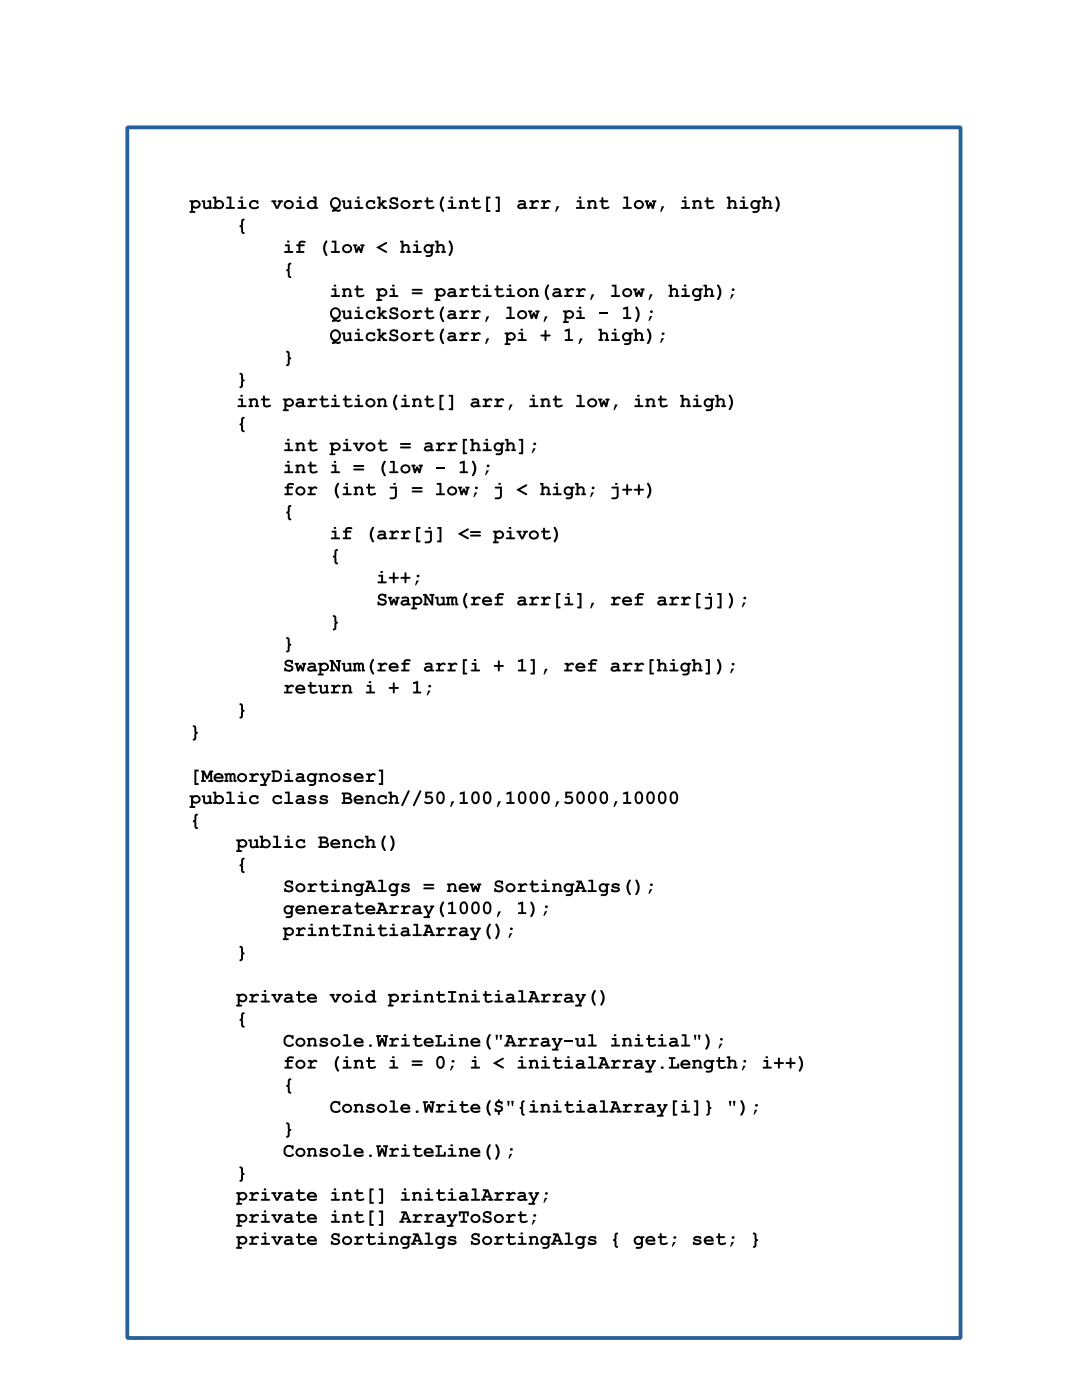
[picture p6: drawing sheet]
<svg xmlns="http://www.w3.org/2000/svg" width="216mm" height="279mm" viewBox="0 0 216 279" stroke-linecap="round" stroke-linejoin="round" font-family="sans-serif">
<path d="M25.4 25.4h166.3v241.6h-166.3z" fill="none" stroke="#2a6099" stroke-width=".76" stroke-linecap="butt"/>
<g fill="#000">
<path d="M40.3 40h.6v1.1a.46 .46 0 0 0 .4 .3 .46 .46 0 0 0 .5-.2v-.8l-.4-.1v-.2l.7-.1v1.3l.2 .1 .1 .2-.3 .1h-.3v-.1a.72 .72 0 0 1-1.3-.4v-.8l-.2-.1zM45.3 39.3l.9-.1v2.1l.6 .1v.2l-1.5 .1-.2-.1 .1-.3h.6v-1.7h-.5zM68.2 40h.7v1.1a.46 .46 0 0 0 .4 .3 .46 .46 0 0 0 .4-.2v-.8l-.3-.1-.1-.2 .8-.1v1.3l.2 .1v.2l-.2 .1h-.4v-.1a.72 .72 0 0 1-1.2-.4v-.8l-.3-.1zM82.4 40h.8v.2a.62 .62 0 0 1 .5-.3 .62 .62 0 0 1 .6 .4l-.2 .1a.48 .48 0 0 0-.8 .2l-.1 .1v.6h.6l.1 .3h-1.6v-.2l.5-.1v-.9l-.4-.1zM91.6 40h.6v.1a.73 .73 0 0 1 .7-.2 .73 .73 0 0 1 .5 .7v.7l.1 .1 .1 .2-.6 .1-.3-.2 .3-.2v-.7a.45 .45 0 0 0-.4-.3 .45 .45 0 0 0-.4 .2v.8h.1l.1 .3h-.9v-.2l.3-.1v-.9l-.3-.2zM97 39.2l.9 .1-.1 .3h-.4v2.3l.4 .1-.1 .3h-.7zM105.7 40h.7v.2a.62 .62 0 0 1 .6-.3 .62 .62 0 0 1 .6 .4l-.2 .1a.48 .48 0 0 0-.8 .2l-.2 .1v.6h.7l.1 .3h-1.6v-.2l.5-.1v-.9l-.4-.1zM108 40h.8v.2a.62 .62 0 0 1 .6-.3 .62 .62 0 0 1 .5 .4l-.2 .1a.48 .48 0 0 0-.8 .2l-.1 .1v.6h.6l.1 .3h-1.6v-.2l.5-.1v-.9l-.4-.1zM117.2 40h.6v.1a.73 .73 0 0 1 .7-.2 .73 .73 0 0 1 .5 .7v.7l.2 .1v.2l-.6 .1-.2-.2 .2-.2v-.7a.45 .45 0 0 0-.4-.3 .45 .45 0 0 0-.4 .2v.8h.2v.3h-.8l-.1-.2 .3-.1v-.9l-.2-.2zM124.4 39.3l.9-.1v2.1l.7 .1v.2l-1.5 .1-.3-.1 .2-.3h.6v-1.7h-.6zM138.2 40h.5v.1a.73 .73 0 0 1 .8-.2 .73 .73 0 0 1 .4 .7v.7l.2 .1 .1 .2-.6 .1-.3-.2 .3-.2v-.7a.45 .45 0 0 0-.5-.3 .45 .45 0 0 0-.4 .2v.8h.2l.1 .3h-.9v-.2l.2-.1v-.9l-.2-.2zM145.1 39.3l.6-.1v.9a.75 .75 0 0 1 1.2 .5v.7l.3 .2-.3 .2-.6-.1v-.3h.2v-.7a.44 .44 0 0 0-.4-.3 .44 .44 0 0 0-.4 .3v.7h.2l.1 .3h-.9v-.2l.2-.1v-1.7h-.2z"/>
<path d="M152 39.3l.7-.1v.9a.75 .75 0 0 1 1.2 .5v.7l.3 .2-.3 .2-.7-.1 .1-.3h.2v-.7a.44 .44 0 0 0-.4-.3 .44 .44 0 0 0-.4 .3v.7h.2l.1 .3h-.9l-.1-.2 .3-.1v-1.7h-.3zM48.3 43.8l.3-.2a.24 .24 0 0 1 .2 .3 .24 .24 0 0 1-.3 .2l-.1 1 .2 1.2a.2 .2 0 0 1 .2 .2 .2 .2 0 0 1-.2 .2l-.4-.3-.1-1a.26 .26 0 0 1-.3-.3 .26 .26 0 0 1 .3-.2zM50 40.2a1.58 1.58 0 0 1 1.3-.2h.1a.45 .45 0 0 1 0 .7h-.1a.59 .59 0 0 0-.9-.3 .59 .59 0 0 0 0 .9 1.12 1.12 0 0 0 1.1-.2l.2 .2a1.03 1.03 0 0 1-1.4 .4 1.03 1.03 0 0 1-.5-1.3zM54.2 40h.9v.2l-.2 .2 .4 .8 .4-.8-.3-.2 .1-.2h.8l.2 .2-.4 .2-.6 1.3h-.4l-.7-1.3-.3-.2zM57.6 52.6l.3-.2a.24 .24 0 0 1 .2 .3 .24 .24 0 0 1-.3 .2l-.1 1 .2 1.2a.2 .2 0 0 1 .2 .2 .2 .2 0 0 1-.2 .2l-.4-.3-.1-1a.26 .26 0 0 1-.3-.3 .26 .26 0 0 1 .3-.2zM59.7 48.2a.8 .8 0 0 1 1.3 .1l-.2 .2a.57 .57 0 0 0-.9 .3l.9 .1-.1 .2h-.8v1h.7l.1 .3-1.5 .1-.1-.4h.5v-1h-.4l-.1-.2 .5-.1zM65 48a.2 .2 0 0 1 .3 0 .2 .2 0 0 1 0 .3 2.42 2.42 0 0 0 0 2.7l-.1 .1a1.82 1.82 0 0 1-.7-2zM66.2 48.1l.9-.1v2.1h.7v.3l-1.5 .1-.3-.1 .2-.3h.5v-1.7h-.5zM68.3 57.6h.6v.1a.73 .73 0 0 1 .7-.2 .73 .73 0 0 1 .5 .7v.7h.2v.3l-.6 .1-.2-.2 .2-.2v-.8a.45 .45 0 0 0-.4-.2 .45 .45 0 0 0-.4 .2v.8h.2v.3h-.8l-.1-.2 .3-.1v-1l-.2-.1zM71.2 57h.2l.1 .6 1 .1-.2 .2h-.8v.8a.7 .7 0 0 0 1 .1l.2 .1a.91 .91 0 0 1-1.6-.1v-.9h-.3l-.1-.2 .4-.1zM70.5 48.8l.8 .1-.1 .2h-.2l.2 .7 .2-.7h.4l.2 .7 .2-.7h-.2l-.1-.2 .8-.1v.2l-.1 .1-.4 1.4h-.3l-.3-.7-.3 .7h-.3l-.4-1.4-.2-.1zM73.2 40.2a1.58 1.58 0 0 1 1.4-.2h.1a.45 .45 0 0 1 0 .7h-.1a.59 .59 0 0 0-.9-.3 .59 .59 0 0 0-.1 .9 1.12 1.12 0 0 0 1.2-.2l.1 .2a1.03 1.03 0 0 1-1.3 .4 1.03 1.03 0 0 1-.5-1.3z"/>
<path d="M75 49.4l1.9-1a.2 .2 0 0 1 .3 0 .2 .2 0 0 1-.1 .3l-1.3 .7 1.3 .7a.2 .2 0 0 1 .1 .3 .2 .2 0 0 1-.3 0zM75.3 39.3l.6-.1v1.3l.3-.2 .1-.3h.8v.3l-.3 .1-.5 .3 .6 .6 .4 .1v.2h-.9v-.3l-.4-.3-.1 .7-.6-.1v-.2l.2-.1v-1.7h-.2zM78 39.5l.6-.2 .7 .1 .1 .7a.23 .23 0 0 1-.3 .1 .23 .23 0 0 1-.1-.3 .42 .42 0 0 0-.5-.2 .42 .42 0 0 0-.3 .5l.1 .1a.93 .93 0 0 1 1.1 1.1 1.32 1.32 0 0 1-1.4 .2l-.2 .1a.5 .5 0 0 1 0-.8 .7 .7 0 0 0 .6 .4 .7 .7 0 0 0 .7-.3l-.2-.2a.9 .9 0 0 1-1.1-1.1zM79.8 48.1l.7-.1v.8a.75 .75 0 0 1 1.2 .6v.7l.3 .2-.3 .2-.6-.1v-.3h.2v-.7a.44 .44 0 0 0-.4-.3 .44 .44 0 0 0-.4 .3v.7h.2l.1 .3h-.9v-.2l.2-.1v-1.7h-.3zM85.1 39.4h.3l.1 .6 .9 .1-.1 .2-.8 .1v.7a.7 .7 0 0 0 1 .1l.2 .1a.91 .91 0 0 1-1.6-.1v-.8l-.3-.1-.1-.1 .4-.2zM86.8 48.1l.7-.1v.8a.75 .75 0 0 1 1.2 .6v.7l.3 .2-.3 .2-.7-.1 .1-.3h.2v-.7a.44 .44 0 0 0-.4-.3 .44 .44 0 0 0-.4 .3v.7h.2l.1 .3h-.9l-.1-.2 .3-.1v-1.7h-.3zM88.3 39.2a.2 .2 0 0 1 .3 0 .2 .2 0 0 1 0 .3 2.42 2.42 0 0 0 0 2.7l-.1 .1a1.82 1.82 0 0 1-.7-2zM89.6 48a1.82 1.82 0 0 1 .7 2v.2a.85 .85 0 0 1-.7 .9l-.1-.1a2.65 2.65 0 0 0 0-2.9zM91.7 57.6h.8v.2a.62 .62 0 0 1 .6-.3 .62 .62 0 0 1 .5 .4l-.2 .1a.48 .48 0 0 0-.8 .2l-.1 .1v.6h.6l.1 .3h-1.6v-.3h.5v-1h-.4zM94.4 39.4h.3l.1 .6 .9 .1-.1 .2-.8 .1v.7a.7 .7 0 0 0 1 .1l.2 .1a.91 .91 0 0 1-1.6-.1v-.8l-.3-.1-.1-.1 .4-.2zM94.4 57h.3l.1 .6 .9 .1-.1 .2h-.8v.8a.7 .7 0 0 0 1 .1l.2 .1a.91 .91 0 0 1-1.6-.1v-.9h-.3l-.1-.2 .4-.1zM98.9 39.3l.8-.1v3.1l-.8-.1v-.2l.4-.1v-2.3h-.4z"/>
<path d="M99.1 57h.3v.6l1 .1-.1 .2h-.9v.8a.7 .7 0 0 0 1.1 .1l.1 .1a.91 .91 0 0 1-1.6-.1v-.9h-.2l-.1-.2 .3-.1zM105.6 57.6h.5v.1a.73 .73 0 0 1 .8-.2 .73 .73 0 0 1 .4 .7v.7h.2l.1 .3-.6 .1-.3-.2 .3-.2v-.8a.45 .45 0 0 0-.5-.2 .45 .45 0 0 0-.4 .2v.8h.2l.1 .3h-.9v-.2l.2-.1v-1l-.2-.1zM109.3 56.8a.2 .2 0 0 1 .2 0 .2 .2 0 0 1 0 .3 2.42 2.42 0 0 0 .1 2.7l-.1 .1a1.82 1.82 0 0 1-.7-2zM111.1 41.2h.5l-.7 1.1-.1-.1zM112.7 57.6h.7v.2a.62 .62 0 0 1 .6-.3 .62 .62 0 0 1 .5 .4l-.1 .1a.48 .48 0 0 0-.8 .2l-.2 .1v.6h.7l.1 .3h-1.6v-.3h.4v-1h-.3zM115 57.6h.8v.2a.62 .62 0 0 1 .6-.3 .62 .62 0 0 1 .5 .4l-.2 .1a.48 .48 0 0 0-.8 .2l-.1 .1v.6h.6l.1 .3h-1.6v-.3h.5v-1h-.4zM118.1 58.7h.5l-.7 1.2-.1-.2zM120.1 39.4h.2l.1 .6 1 .1-.2 .2-.8 .1v.7a.7 .7 0 0 0 1 .1l.2 .1a.91 .91 0 0 1-1.6-.1v-.8l-.3-.1-.1-.1 .4-.2zM122.1 56.9l.9-.1v2.1h.7v.3l-1.5 .1-.3-.1 .1-.3h.6v-1.7l-.5-.1zM126.4 57.6l.8 .1-.1 .2h-.2l.2 .7 .2-.7h.3l.3 .7 .1-.7h-.1l-.1-.2 .8-.1v.2l-.2 .1-.3 1.4h-.3l-.3-.7-.3 .7h-.4l-.3-1.4-.2-.1zM129.7 58.7h.5l-.6 1.2-.2-.2zM128.7 40l.8 .1-.1 .2-.2 .1 .2 .6 .2-.6h.4l.2 .6 .2-.6-.2-.1-.1-.2 .8-.1 .1 .2-.2 .2-.3 1.3h-.4l-.3-.7-.3 .7h-.3l-.4-1.3-.2-.2z"/>
<path d="M132 41.2h.6l-.7 1.1-.1-.1zM133.4 56.9l.7-.1v.8a.75 .75 0 0 1 1.2 .6v.7l.3 .2-.3 .2-.7-.1 .1-.3h.2v-.7a.44 .44 0 0 0-.4-.3 .44 .44 0 0 0-.4 .2v.8h.2v.3h-.9v-.2l.3-.1v-1.7l-.3-.1zM140.4 56.9l.6-.1v.8a.75 .75 0 0 1 1.3 .6v.7l.2 .2-.2 .2-.7-.1 .1-.3h.2v-.7a.44 .44 0 0 0-.4-.3 .44 .44 0 0 0-.5 .2v.8h.2l.1 .3h-.9v-.2l.3-.1v-1.7l-.3-.1zM141 39.4h.3l.1 .6 .9 .1-.1 .2-.8 .1v.7a.7 .7 0 0 0 1 .1l.2 .1a.91 .91 0 0 1-1.6-.1v-.8l-.3-.1-.1-.1 .4-.2zM143.1 56.8h.1a1.82 1.82 0 0 1 .7 2l-.1 .2a.85 .85 0 0 1-.6 .9l-.1-.1a2.65 2.65 0 0 0 0-2.9zM154.8 39.2a1.82 1.82 0 0 1 .7 2v.2a.85 .85 0 0 1-.7 .9l-.1-.1a2.65 2.65 0 0 0 0-2.9zM47.8 74.5a.47 .47 0 0 1 .7 .4v.8a.26 .26 0 0 1 .3 .2 .26 .26 0 0 1-.3 .3l-.1 .9-.4 .4a.24 .24 0 0 1-.2-.3 .24 .24 0 0 1 .3-.2l.1-1.1-.1-1-.3-.2zM49.7 79.6l.5-.1v.1a.73 .73 0 0 1 .8-.1 .73 .73 0 0 1 .5 .6v.8h.1l.1 .2-.6 .1-.3-.1 .3-.2v-.8a.45 .45 0 0 0-.4-.3 .45 .45 0 0 0-.5 .3v.8h.2l.1 .2-.9 .1v-.2l.3-.1v-1l-.3-.1zM52.5 79h.3l.1 .5 .9 .1-.1 .3h-.8v.8a.7 .7 0 0 0 1 .1l.2 .1a.91 .91 0 0 1-1.6-.1v-.9h-.3l-.1-.2 .4-.2zM57.1 70.1a.47 .47 0 0 1 .7 .4v.8a.26 .26 0 0 1 .3 .2 .26 .26 0 0 1-.3 .3v1l-.5 .3a.24 .24 0 0 1-.2-.3 .24 .24 0 0 1 .3-.2l.1-1.1-.1-1-.3-.2zM61.5 79.6l.7-.1v.3a.62 .62 0 0 1 .6-.3 .62 .62 0 0 1 .5 .4l-.2 .1a.48 .48 0 0 0-.8 .1l-.1 .2v.6h.7v.3h-1.5v-.3h.4v-1h-.3zM64.2 79h.3v.5l1 .1-.2 .3h-.8v.8a.7 .7 0 0 0 1 .1l.2 .1a.91 .91 0 0 1-1.6-.1v-.9h-.2l-.2-.2 .4-.2z"/>
<path d="M68.8 79h.3l.1 .5 .9 .1-.1 .3h-.8v.8a.7 .7 0 0 0 1 .1l.2 .1a.91 .91 0 0 1-1.6-.1v-.9h-.3l-.1-.2 .4-.2zM68.2 62h.7v1.1a.46 .46 0 0 0 .4 .3 .46 .46 0 0 0 .4-.3v-.8h-.3l-.1-.2 .8-.1v1.3h.2v.3l-.2 .1h-.4v-.1a.72 .72 0 0 1-1.2-.4v-.9h-.3zM68.2 66.4l.7-.1v1.2a.46 .46 0 0 0 .4 .3 .46 .46 0 0 0 .4-.3v-.8h-.3l-.1-.2 .8-.2v1.4h.2v.2l-.2 .2h-.4v-.1a.72 .72 0 0 1-1.2-.4v-.9h-.3zM73.2 62.2a1.58 1.58 0 0 1 1.4-.2h.1a.45 .45 0 0 1 0 .7h-.1a.59 .59 0 0 0-.9-.4 .59 .59 0 0 0-.1 1 1.12 1.12 0 0 0 1.2-.2l.1 .1a1.03 1.03 0 0 1-1.3 .5 1.03 1.03 0 0 1-.5-1.3zM73.2 66.6a1.58 1.58 0 0 1 1.4-.2l.1-.1a.45 .45 0 0 1 0 .8h-.1a.59 .59 0 0 0-.9-.4 .59 .59 0 0 0-.1 1 1.12 1.12 0 0 0 1.2-.2l.1 .1a1.03 1.03 0 0 1-1.3 .5 1.03 1.03 0 0 1-.5-1.3zM75.3 79.6l.6-.1v.1a.73 .73 0 0 1 .7-.1 .73 .73 0 0 1 .5 .6v.8h.1l.1 .2-.6 .1-.3-.1 .3-.2v-.8a.45 .45 0 0 0-.4-.3 .45 .45 0 0 0-.4 .3v.8h.1l.1 .2-.9 .1v-.2l.3-.1v-1l-.3-.1zM75.3 61.3l.6-.1v1.3l.3-.2 .1-.3h.8v.3h-.3l-.5 .4 .6 .6h.4v.3h-.9v-.3l-.4-.3-.1 .7-.6-.1v-.3h.2v-1.7l-.2-.1zM75.3 65.7l.6-.1v1.3l.3-.2 .1-.3h.8v.3h-.3l-.5 .4 .6 .6h.4v.3h-.9v-.3l-.4-.3-.1 .7-.6-.1v-.3h.2v-1.7l-.2-.1zM78 61.5l.6-.2 .7 .1 .1 .6a.23 .23 0 0 1-.3 .2 .23 .23 0 0 1-.1-.3 .42 .42 0 0 0-.5-.2 .42 .42 0 0 0-.3 .5h.1a.93 .93 0 0 1 1.1 1.2 1.32 1.32 0 0 1-1.4 .2l-.2 .1a.5 .5 0 0 1 0-.8 .7 .7 0 0 0 .6 .4 .7 .7 0 0 0 .7-.3l-.2-.2a.9 .9 0 0 1-1.1-1.1zM78 65.9l.6-.2 .7 .1 .1 .6a.23 .23 0 0 1-.3 .2 .23 .23 0 0 1-.1-.3 .42 .42 0 0 0-.5-.2 .42 .42 0 0 0-.3 .5h.1a.93 .93 0 0 1 1.1 1.2 1.32 1.32 0 0 1-1.4 .2l-.2 .1a.5 .5 0 0 1 0-.8 .7 .7 0 0 0 .6 .4 .7 .7 0 0 0 .7-.3l-.2-.2a.9 .9 0 0 1-1.1-1.1zM82.3 79.6l.5-.1v.1a.73 .73 0 0 1 .8-.1 .73 .73 0 0 1 .5 .6v.8h.1l.1 .2-.6 .1-.3-.1 .3-.2v-.8a.45 .45 0 0 0-.4-.3 .45 .45 0 0 0-.5 .3v.8h.2l.1 .2-.9 .1v-.2l.3-.1v-1l-.3-.1zM82.4 62h.8v.2a.62 .62 0 0 1 .5-.3 .62 .62 0 0 1 .6 .4l-.2 .1a.48 .48 0 0 0-.8 .2l-.1 .1v.6h.6l.1 .3h-1.6v-.3h.5v-1h-.4z"/>
<path d="M82.4 66.4l.8-.1v.3a.62 .62 0 0 1 .5-.3 .62 .62 0 0 1 .6 .4l-.2 .1a.48 .48 0 0 0-.8 .2l-.1 .1v.6h.6l.1 .3h-1.6v-.3h.5v-1h-.4zM85.1 61.4h.3l.1 .6 .9 .1-.1 .2h-.8v.8a.7 .7 0 0 0 1 .1l.2 .1a.91 .91 0 0 1-1.6-.1v-.9h-.3l-.1-.2 .4-.1zM85.1 65.8h.3l.1 .5 .9 .2-.1 .2h-.8v.8a.7 .7 0 0 0 1 .1l.2 .1a.91 .91 0 0 1-1.6-.1v-.9h-.3l-.1-.2 .4-.2zM85.1 79h.3l.1 .5 .9 .1-.1 .3h-.8v.8a.7 .7 0 0 0 1 .1l.2 .1a.91 .91 0 0 1-1.6-.1v-.9h-.3l-.1-.2 .4-.2zM88.3 61.2a.2 .2 0 0 1 .3 0 .2 .2 0 0 1 0 .3 2.42 2.42 0 0 0 0 2.7l-.1 .1a1.82 1.82 0 0 1-.7-2zM88.3 65.6a.2 .2 0 0 1 .3 0 .2 .2 0 0 1 0 .3 2.42 2.42 0 0 0 0 2.7l-.1 .1a1.82 1.82 0 0 1-.7-2zM87.7 78.8l.9 .1-.1 .2-.4 .1v2.3h.4l-.1 .4h-.7zM91.7 62h.8v.2a.62 .62 0 0 1 .6-.3 .62 .62 0 0 1 .5 .4l-.2 .1a.48 .48 0 0 0-.8 .2l-.1 .1v.6h.6l.1 .3h-1.6v-.3h.5v-1h-.4zM91.7 66.4l.8-.1v.3a.62 .62 0 0 1 .6-.3 .62 .62 0 0 1 .5 .4l-.2 .1a.48 .48 0 0 0-.8 .2l-.1 .1v.6h.6l.1 .3h-1.6v-.3h.5v-1h-.4zM94.1 62h.7v.2a.62 .62 0 0 1 .6-.3 .62 .62 0 0 1 .5 .4l-.2 .1a.48 .48 0 0 0-.8 .2l-.1 .1v.6h.7v.3h-1.5v-.3h.4v-1h-.3zM94.1 66.4l.7-.1v.3a.62 .62 0 0 1 .6-.3 .62 .62 0 0 1 .5 .4l-.2 .1a.48 .48 0 0 0-.8 .2l-.1 .1v.6h.7v.3h-1.5v-.3h.4v-1h-.3zM97.1 63.1h.5l-.7 1.2-.1-.2z"/>
<path d="M97.1 67.5h.5l-.7 1.2-.1-.2zM96.4 79.6l.7-.1v.3a.62 .62 0 0 1 .6-.3 .62 .62 0 0 1 .5 .4l-.1 .1a.48 .48 0 0 0-.8 .1l-.2 .2v.6h.7l.1 .3h-1.6v-.3h.4v-1h-.3zM98.7 79.6l.8-.1v.3a.62 .62 0 0 1 .6-.3 .62 .62 0 0 1 .5 .4l-.2 .1a.48 .48 0 0 0-.8 .1l-.1 .2v.6h.6l.1 .3h-1.6v-.3h.5v-1h-.4zM101.2 61.3l.9-.1v2.1h.6v.3l-1.5 .1-.2-.1 .1-.3h.6v-1.7l-.5-.1zM105.4 62l.8 .1v.2h-.2l.1 .7 .2-.7h.4l.2 .7 .2-.7h-.2l-.1-.2 .8-.1 .1 .2-.2 .1-.3 1.4h-.4l-.3-.7-.2 .7h-.4l-.3-1.4-.2-.1zM107.9 79.6l.6-.1v.1a.73 .73 0 0 1 .7-.1 .73 .73 0 0 1 .5 .6v.8h.2v.2l-.6 .1-.3-.1 .3-.2v-.8a.45 .45 0 0 0-.4-.3 .45 .45 0 0 0-.4 .3v.8h.1l.1 .2-.9 .1v-.2l.3-.1v-1l-.3-.1zM108.8 63.1h.5l-.7 1.2-.1-.2zM108.7 65.9l.3 .1v.8h.7l.2 .2-.2 .1-.7 .1v.7l-.2 .2-.1-.2v-.7l-.7-.1-.2-.1 .2-.2h.7zM110.7 79h.3l.1 .5 .9 .1-.1 .3h-.8v.8a.7 .7 0 0 0 1 .1l.2 .1a.91 .91 0 0 1-1.6-.1v-.9h-.3l-.1-.2 .4-.2zM112.7 65.8l1-.3v2.2h.6v.3l-1.4 .1-.2-.2 .1-.2h.5v-1.6l-.3 .1a.21 .21 0 0 1-.3-.1 .21 .21 0 0 1 0-.3zM115.7 67.5h.6l-.7 1.2-.1-.2zM115.1 78.8h.9v2.1h.7v.3h-1.5l-.3-.1 .2-.2h.5v-1.7l-.5-.1z"/>
<path d="M119.4 65.7l.7-.1v.8a.75 .75 0 0 1 1.2 .5v.8l.3 .2-.3 .2-.7-.2 .1-.2h.2v-.7a.44 .44 0 0 0-.4-.3 .44 .44 0 0 0-.4 .2v.8h.2l.1 .2-.9 .1-.1-.2 .3-.1v-1.7l-.3-.1zM119.7 62.4h1.6v.3h-1.6zM124.3 61.4l1-.3v2.2h.6v.3l-1.3 .1-.3-.1 .1-.3h.6v-1.6l-.4 .1a.21 .21 0 0 1-.2-.1 .21 .21 0 0 1-.1-.3zM126.4 65.7l.7-.1v.8a.75 .75 0 0 1 1.2 .5v.8l.3 .2-.3 .2-.7-.2 .1-.2h.2v-.7a.44 .44 0 0 0-.4-.3 .44 .44 0 0 0-.4 .2v.8h.2v.2l-.8 .1-.1-.2 .3-.1v-1.7l-.3-.1zM126.8 61.2h.1a1.82 1.82 0 0 1 .7 2l-.1 .2a.85 .85 0 0 1-.6 .9l-.1-.1a2.65 2.65 0 0 0 0-2.9zM128.8 79.6l.6-.1v.1a.73 .73 0 0 1 .8-.1 .73 .73 0 0 1 .4 .6v.8h.2l.1 .2-.6 .1-.3-.1 .2-.2v-.8a.45 .45 0 0 0-.4-.3 .45 .45 0 0 0-.4 .3v.8h.2l.1 .2-.9 .1v-.2l.2-.1v-1l-.2-.1zM129.2 65.6a1.82 1.82 0 0 1 .7 2v.2a.85 .85 0 0 1-.7 .9l-.1-.1a2.65 2.65 0 0 0 0-2.9zM131.7 79h.3v.5l1 .1-.1 .3h-.9v.8a.7 .7 0 0 0 1.1 .1l.1 .1a.91 .91 0 0 1-1.5-.1v-.9h-.3l-.1-.2 .4-.2zM135.7 78.8h.7v.8a.75 .75 0 0 1 1.2 .5v.8l.3 .2-.3 .1-.7-.1 .1-.2h.2v-.7a.44 .44 0 0 0-.4-.4 .44 .44 0 0 0-.4 .3v.8h.2l.1 .2-.9 .1-.1-.2 .3-.1v-1.7l-.3-.1zM142.7 78.8h.7v.8a.75 .75 0 0 1 1.2 .5v.8l.3 .2-.3 .1-.7-.1 .1-.2h.2v-.7a.44 .44 0 0 0-.4-.4 .44 .44 0 0 0-.4 .3v.8h.2v.2l-.8 .1-.1-.2 .3-.1v-1.7l-.3-.1zM48.3 83.3l.3-.1a.24 .24 0 0 1 .2 .3 .24 .24 0 0 1-.3 .2l-.1 1 .2 1.2a.2 .2 0 0 1 .2 .1 .2 .2 0 0 1-.2 .3l-.4-.3-.1-1.1a.26 .26 0 0 1-.3-.2 .26 .26 0 0 1 .3-.3zM57.4 96.5a.8 .8 0 0 1 1.3 .2l-.2 .1a.57 .57 0 0 0-.9 .3l.9 .1-.2 .3h-.7v1h.7l.1 .2-1.5 .1-.1-.3h.4v-1l-.4-.1v-.2l.4-.1z"/>
<path d="M59 88.4l.6-.1v.1a.73 .73 0 0 1 .7-.1 .73 .73 0 0 1 .5 .6v.8h.1l.1 .2-.6 .1-.3-.1 .3-.2v-.8a.45 .45 0 0 0-.4-.3 .45 .45 0 0 0-.4 .3v.8h.1l.1 .2-.9 .1v-.2l.3-.1v-1l-.3-.1zM59 92.8l.6-.1v.1a.73 .73 0 0 1 .7-.1 .73 .73 0 0 1 .5 .6v.8h.1l.1 .2-.6 .1-.3-.2 .3-.1v-.8a.45 .45 0 0 0-.4-.3 .45 .45 0 0 0-.4 .3v.8h.1l.1 .2-.9 .1v-.2l.3-.1v-1l-.3-.1zM61.8 87.8h.3l.1 .5 .9 .1-.1 .3h-.8v.8a.7 .7 0 0 0 1 .1l.2 .1a.91 .91 0 0 1-1.6-.1v-.9h-.3l-.1-.2 .4-.2zM61.8 92.2h.3l.1 .5 .9 .1-.1 .3h-.8v.8a.7 .7 0 0 0 1 .1l.2 .1a.91 .91 0 0 1-1.6-.1v-.9h-.3l-.1-.2 .4-.2zM61.5 97.2l.7-.1v.2a.62 .62 0 0 1 .6-.3 .62 .62 0 0 1 .5 .5l-.2 .1a.48 .48 0 0 0-.8 .1l-.1 .2v.6h.7v.3h-1.5v-.3h.4v-1l-.3-.1zM67.3 96.4a.2 .2 0 0 1 .3 0 .2 .2 0 0 1 0 .3 2.42 2.42 0 0 0 0 2.6l-.1 .1a1.82 1.82 0 0 1-.7-2zM70.6 97.2l.6-.1v.1a.73 .73 0 0 1 .8-.1 .73 .73 0 0 1 .4 .6v.8h.2v.2l-.6 .1-.2-.2 .2-.1v-.8a.45 .45 0 0 0-.4-.3 .45 .45 0 0 0-.4 .3v.8h.2l.1 .2-.9 .1-.1-.2 .3-.1v-1l-.2-.1zM70.5 88.4h.9v.2l-.2 .1 .4 .9 .4-.9-.3-.1 .1-.2 .8-.1 .2 .2-.4 .2-.6 1.3h-.4l-.7-1.3-.3-.1zM73.5 96.6h.3v.5l1 .1-.1 .3h-.9v.8a.7 .7 0 0 0 1.1 0l.1 .2a.91 .91 0 0 1-1.6-.1v-.9h-.2l-.2-.2 .4-.2zM76.6 92a.2 .2 0 0 1 .3 0 .2 .2 0 0 1 0 .3 2.42 2.42 0 0 0 .1 2.6l-.1 .1a1.82 1.82 0 0 1-.7-2zM75.8 87.8h.3l.1 .5 .9 .1-.1 .3h-.8v.8a.7 .7 0 0 0 1 .1l.2 .1a.91 .91 0 0 1-1.6-.1v-.9h-.3l-.1-.2 .4-.2zM79 78.8a.2 .2 0 0 1 .2 0 .2 .2 0 0 1 .1 .3 2.42 2.42 0 0 0 0 2.6l-.1 .1a1.82 1.82 0 0 1-.7-1.9z"/>
<path d="M77.9 92h.9v2.1h.6v.3h-1.5l-.2-.1 .1-.2h.6v-1.7l-.5-.1zM82.1 92.8h.8v.3h-.2l.1 .6 .3-.6h.3l.2 .6 .2-.6h-.2l-.1-.3h.8l.1 .2-.2 .1-.3 1.3h-.4l-.3-.7-.2 .7h-.4l-.3-1.3-.2-.1zM87.1 88.4l.7-.1v.3a.62 .62 0 0 1 .6-.3 .62 .62 0 0 1 .5 .4l-.2 .1a.48 .48 0 0 0-.7 .1l-.2 .2v.6h.7l.1 .3h-1.6v-.3h.4v-1h-.3zM87.2 96.4h.9v2.1h.6v.3h-1.5l-.2-.1 .1-.2h.6v-1.7l-.5-.1zM87.1 93.1h1.6v.4h-1.6zM89.6 78.8h.8v3.1l-.8-.1v-.3h.4v-2.3l-.4-.1zM89.4 88.4l.7-.1v.3a.62 .62 0 0 1 .6-.3 .62 .62 0 0 1 .6 .4l-.2 .1a.48 .48 0 0 0-.8 .1l-.2 .2v.6h.7l.1 .3h-1.6v-.3h.4v-1h-.3zM91.4 97.2h.8v.3h-.2l.1 .6 .3-.6h.3l.3 .6 .1-.6h-.2l-.1-.3h.9v.2l-.2 .1-.3 1.3h-.4l-.3-.7-.2 .7h-.4l-.3-1.3-.2-.1zM92.3 87.6l.9 .1v.2l-.5 .1v2.3h.5l-.1 .3-.8 .1zM91.7 92.2l1-.3v2.2h.6v.3h-1.3l-.3-.1 .1-.2h.6v-1.7l-.4 .1a.21 .21 0 0 1-.3 0 .21 .21 0 0 1 0-.3zM93.8 87.6h.7v.8a.75 .75 0 0 1 1.2 .5v.8l.3 .2-.3 .1-.7-.1 .1-.2h.2v-.8a.44 .44 0 0 0-.4-.3 .44 .44 0 0 0-.4 .3v.8h.2v.2l-.8 .1-.1-.2 .3-.1v-1.7l-.3-.1zM94.2 92h.1a1.82 1.82 0 0 1 .7 1.9l-.1 .3a.85 .85 0 0 1-.6 .8l-.1-.1a2.65 2.65 0 0 0 0-2.8z"/>
<path d="M100.8 87.6h.7v.8a.75 .75 0 0 1 1.2 .5v.8l.3 .2-.3 .1-.7-.1 .1-.2h.2v-.8a.44 .44 0 0 0-.4-.3 .44 .44 0 0 0-.4 .3v.8h.2v.2l-.9 .1v-.2l.3-.1v-1.7l-.3-.1zM101.8 80.7h.5l-.7 1.2-.1-.2zM103 97.7l1.8-1a.2 .2 0 0 1 .4 0 .2 .2 0 0 1-.2 .3l-1.2 .7 1.2 .7a.2 .2 0 0 1 .2 .3 .21 .21 0 0 1-.4 .1zM103.6 87.6h.8v3.1l-.9-.2 .1-.2h.4v-2.3l-.4-.1zM107.8 96.4h.6v.8a.75 .75 0 0 1 1.3 .5v.8l.2 .1-.2 .2-.7-.1 .1-.2h.2v-.8a.44 .44 0 0 0-.4-.3 .44 .44 0 0 0-.5 .3v.8h.2l.1 .2-.9 .1v-.2l.3-.1v-1.7l-.3-.1zM114.8 96.4h.6v.8a.75 .75 0 0 1 1.2 .5v.8l.3 .1-.2 .2-.7-.1 .1-.2h.2v-.8a.44 .44 0 0 0-.4-.3 .44 .44 0 0 0-.5 .3v.8h.2l.1 .2-.9 .1v-.2l.2-.1v-1.7l-.2-.1zM119.4 79.6h.8l-.1 .3h-.2l.2 .6 .2-.6h.4l.2 .6 .2-.6h-.2l-.1-.3h.8v.2l-.1 .1-.4 1.3h-.3l-.3-.7-.3 .7h-.3l-.4-1.3-.2-.1zM122.7 80.7h.5l-.6 1.2-.2-.2zM125 96.7l.3 .1v.7l.7 .1 .2 .1-.2 .2h-.7v.8l-.2 .1-.1-.1v-.8h-.7l-.2-.2 .2-.1 .7-.1zM127.3 96.7l.4 .1v.7l.6 .1 .2 .1-.2 .2h-.6v.8l-.2 .1-.2-.1v-.8h-.7l-.1-.2 .1-.1 .7-.1zM129.2 96.4a1.82 1.82 0 0 1 .7 1.9v.3a.85 .85 0 0 1-.7 .8l-.1-.1a2.65 2.65 0 0 0 0-2.8zM145.5 78.8a1.82 1.82 0 0 1 .7 2v.2a.85 .85 0 0 1-.7 .8l-.1-.1a2.65 2.65 0 0 0 0-2.8z"/>
<path d="M57.6 100.9l.3-.1a.24 .24 0 0 1 .2 .3 .24 .24 0 0 1-.3 .1l-.1 1.1 .2 1.1a.2 .2 0 0 1 .2 .2 .2 .2 0 0 1-.2 .2l-.4-.2-.1-1.1a.26 .26 0 0 1-.3-.2 .26 .26 0 0 1 .3-.3zM66.9 109.7l.3-.1a.24 .24 0 0 1 .2 .3 .24 .24 0 0 1-.3 .1l-.1 1.1 .2 1.1a.2 .2 0 0 1 .2 .2 .2 .2 0 0 1-.2 .2l-.4-.3-.1-1a.26 .26 0 0 1-.3-.3 .26 .26 0 0 1 .3-.2zM69.1 105.3a.8 .8 0 0 1 1.2 .2l-.2 .1a.57 .57 0 0 0-.8 .3l.8 .1-.1 .3h-.7v.9l.6 .1 .2 .2-1.6 .1-.1-.3 .5-.1v-.9l-.4-.1-.1-.2 .5-.1zM74.3 105.2a.2 .2 0 0 1 .3 0 .2 .2 0 0 1 0 .3 2.42 2.42 0 0 0 0 2.6l-.1 .1a1.82 1.82 0 0 1-.7-2zM77.8 106l.7-.1v.2a.62 .62 0 0 1 .6-.3 .62 .62 0 0 1 .5 .5l-.2 .1a.48 .48 0 0 0-.8 .1l-.1 .1v.6l.7 .1v.3h-1.5v-.3l.4-.1v-.9l-.3-.1zM78.4 114.3l.4 .1v.7h.6l.2 .2-.2 .2h-.6v.8l-.2 .1-.2-.1v-.8h-.7l-.1-.2 .1-.2h.7zM80.1 106l.7-.1v.2a.62 .62 0 0 1 .6-.3 .62 .62 0 0 1 .5 .5l-.1 .1a.48 .48 0 0 0-.8 .1l-.2 .1v.6l.7 .1 .1 .3h-1.6v-.3l.4-.1v-.9l-.3-.1zM80.8 114.3l.3 .1v.7h.7l.1 .2-.1 .2h-.7v.8l-.2 .1-.2-.1v-.8h-.7l-.1-.2 .1-.2h.7zM83 105.2l.9 .1v.2l-.5 .1v2.3h.5l-.1 .3h-.8zM84.4 118.6l.7-.1 1 1.6v-1.2h-.4v-.3h.9l.1 .2-.2 .1v1.9h-.4l-1-1.5v1.1l.3 .1 .1 .2-1 .1v-.3l.2-.1v-1.5h-.3zM87.3 105.2h.8v3l-.9-.1 .1-.2h.4v-2.3l-.4-.1zM86.8 119.2l.7-.1v1.2a.46 .46 0 0 0 .4 .2 .46 .46 0 0 0 .4-.2v-.8l-.3-.1-.1-.2 .8-.1v1.3l.2 .1v.2l-.2 .1h-.4v-.1a.72 .72 0 0 1-1.2-.4v-.8l-.3-.1z"/>
<path d="M89.1 119.2l.5-.1v.1a.4 .4 0 0 1 .7 0 .55 .55 0 0 1 .6-.1 .55 .55 0 0 1 .3 .5v.8l.3 .1-.1 .3h-.5v-1.2l-.2-.2-.3 .2v.8l.2 .1 .1 .2-.7 .1v-1.2l-.1-.2-.3 .2v.8l.2 .1v.2l-.7 .1-.1-.2 .2-.2v-.9l-.2-.1zM91.3 106.5l1.9-1a.2 .2 0 0 1 .3 0 .2 .2 0 0 1-.1 .3l-1.3 .7 1.3 .7a.2 .2 0 0 1 .1 .3 .2 .2 0 0 1-.3 .1zM93 118.4a.2 .2 0 0 1 .2 0 .2 .2 0 0 1 0 .2 2.42 2.42 0 0 0 .1 2.7l-.1 .1a1.82 1.82 0 0 1-.7-2zM94.1 119.2l.7-.1v.2a.62 .62 0 0 1 .6-.3 .62 .62 0 0 1 .5 .4l-.2 .2a.48 .48 0 0 0-.8 .1l-.1 .1v.6h.7v.4h-1.5v-.3l.4-.1v-.9l-.3-.1zM99.3 118.5a.8 .8 0 0 1 1.3 .2l-.2 .1a.57 .57 0 0 0-.9 .3l.9 .1-.2 .3h-.7v.9h.7l.1 .3-1.5 .1-.1-.3 .4-.1v-.9l-.3-.1-.1-.2 .4-.1zM103.1 106h.9v.2l-.2 .1 .4 .9 .4-.9-.3-.1 .1-.2 .8-.1 .2 .2-.4 .2-.6 1.3h-.4l-.7-1.3-.3-.1zM105.7 119.2l.7-.1v.2a.62 .62 0 0 1 .6-.3 .62 .62 0 0 1 .6 .4l-.2 .2a.48 .48 0 0 0-.8 .1l-.2 .1v.6h.7l.1 .4h-1.6v-.3l.5-.1v-.9l-.4-.1zM108.4 105.4h.3l.1 .5 .9 .1-.1 .3h-.8v.8a.7 .7 0 0 0 1 0l.2 .2a.91 .91 0 0 1-1.6-.2v-.8h-.3l-.1-.2 .4-.2zM108 119.2l.8-.1v.2a.62 .62 0 0 1 .6-.3 .62 .62 0 0 1 .5 .4l-.2 .2a.48 .48 0 0 0-.8 .1l-.1 .1v.6h.6l.1 .4h-1.6v-.3l.5-.1v-.9l-.4-.1zM110.5 105.2l.1-.1a1.82 1.82 0 0 1 .7 2l-.1 .3a.85 .85 0 0 1-.6 .8l-.1-.1a2.65 2.65 0 0 0 0-2.9zM111 118.4l.8 .1v.2h-.4v2.3l.4 .1-.1 .3h-.7zM122 119.2l.7-.1v.2a.62 .62 0 0 1 .6-.3 .62 .62 0 0 1 .6 .4l-.2 .2a.48 .48 0 0 0-.8 .1l-.2 .1v.6h.7l.1 .4h-1.6v-.3l.5-.1v-.9l-.4-.1z"/>
<path d="M127.3 118.5a.8 .8 0 0 1 1.2 .2l-.2 .1a.57 .57 0 0 0-.8 .3l.8 .1-.1 .3h-.7v.9h.6l.2 .3-1.6 .1v-.3l.4-.1v-.9l-.4-.1v-.2l.4-.1zM133.7 119.2l.7-.1v.2a.62 .62 0 0 1 .6-.3 .62 .62 0 0 1 .5 .4l-.2 .2a.48 .48 0 0 0-.8 .1l-.1 .1v.6h.7v.4h-1.5v-.3l.4-.1v-.9l-.3-.1zM136 119.2l.7-.1v.2a.62 .62 0 0 1 .6-.3 .62 .62 0 0 1 .5 .4l-.1 .2a.48 .48 0 0 0-.8 .1l-.2 .1v.6h.7l.1 .4h-1.6v-.3l.4-.1v-.9l-.3-.1zM138.9 118.4l.9 .1-.1 .2h-.4v2.3l.4 .1v.3h-.8zM145.5 118.4v-.1a1.82 1.82 0 0 1 .7 2v.2a.85 .85 0 0 1-.7 .9l-.1-.1a2.65 2.65 0 0 0 0-2.9zM57 131.9l.6-.2h.7l.1 .7a.23 .23 0 0 1-.2 .1 .23 .23 0 0 1-.2-.3 .42 .42 0 0 0-.5-.2 .42 .42 0 0 0-.2 .5l.1 .1a.93 .93 0 0 1 1.1 1.1 1.32 1.32 0 0 1-1.5 .3h-.1a.5 .5 0 0 1-.1-.8h.1a.7 .7 0 0 0 .6 .5 .7 .7 0 0 0 .6-.4l-.2-.2a.9 .9 0 0 1-1-1.1zM57.1 127.2a.47 .47 0 0 1 .7 .5v.7a.26 .26 0 0 1 .3 .3 .26 .26 0 0 1-.3 .2v1l-.5 .3a.24 .24 0 0 1-.2-.3 .24 .24 0 0 1 .3-.2l.1-1-.1-1.1-.3-.2zM56.8 136.7h.7v.2a.62 .62 0 0 1 .6-.3 .62 .62 0 0 1 .6 .4l-.2 .1a.48 .48 0 0 0-.8 .2l-.2 .1v.6h.7l.1 .3h-1.6v-.2l.4-.1v-.9l-.3-.1zM58.8 132.3l.8 .1v.2l-.2 .1 .1 .6 .3-.6h.3l.3 .6 .1-.6-.2-.1-.1-.2 .9-.1v.3l-.2 .1-.3 1.3h-.4l-.3-.7-.2 .7h-.4l-.3-1.3-.2-.1zM61.8 136.1h.3l.1 .6 .9 .1-.1 .3h-.8v.8a.7 .7 0 0 0 1 0l.2 .1a.91 .91 0 0 1-1.6-.1v-.8h-.3l-.1-.2 .4-.2zM63.6 136.7h.6v1.1a.46 .46 0 0 0 .4 .3 .46 .46 0 0 0 .4-.2v-.8l-.3-.1v-.2l.7-.1v1.3l.2 .1 .1 .2-.3 .1h-.4v-.1a.72 .72 0 0 1-1.2-.4v-.8l-.2-.1zM65.8 131.8l.6-.1 1 1.6v-1.2l-.3-.1v-.2h.9l.1 .2-.3 .1v1.9h-.4l-1-1.6v1.2l.4 .1v.2h-.9l-.1-.2 .3-.1v-1.5l-.3-.1z"/>
<path d="M66.5 122.8a.47 .47 0 0 1 .6 .5v.7a.26 .26 0 0 1 .3 .3 .26 .26 0 0 1-.3 .2v1l-.5 .3a.24 .24 0 0 1-.2-.3 .24 .24 0 0 1 .3-.1l.1-1.1-.1-1.1-.3-.2zM66.1 136.7h.8v.2a.62 .62 0 0 1 .5-.3 .62 .62 0 0 1 .6 .4l-.2 .1a.48 .48 0 0 0-.8 .2l-.1 .1v.6h.6l.1 .3h-1.6v-.2l.5-.1v-.9l-.4-.1zM68.3 136.7h.6v.1a.73 .73 0 0 1 .7-.1 .73 .73 0 0 1 .5 .6v.7l.2 .1v.2l-.6 .1-.2-.2 .2-.2v-.7a.45 .45 0 0 0-.4-.3 .45 .45 0 0 0-.4 .3v.7l.2 .1v.2h-.8l-.1-.2 .3-.1v-.9l-.2-.1zM68.2 132.3h.7v1.1a.46 .46 0 0 0 .4 .3 .46 .46 0 0 0 .4-.2v-.8l-.3-.1-.1-.2 .8-.1v1.3l.2 .1v.2l-.2 .1h-.4v-.1a.72 .72 0 0 1-1.2-.4v-.8l-.3-.1zM70.4 132.3h.6v.1a.4 .4 0 0 1 .7 0 .55 .55 0 0 1 .6-.1 .55 .55 0 0 1 .3 .4v.9l.2 .1v.2l-.6 .1v-1.2l-.1-.2-.3 .2v.8l.2 .1v.2l-.6 .1v-1.3l-.1-.1-.3 .2v.8l.2 .1v.2l-.7 .1-.1-.2 .2-.2v-.9l-.2-.1zM74.3 131.6a.2 .2 0 0 1 .3 0 .2 .2 0 0 1 0 .2 2.42 2.42 0 0 0 0 2.7l-.1 .1a1.82 1.82 0 0 1-.7-2zM75.6 118.7l.6-.2h.8l.1 .7a.23 .23 0 0 1-.3 .1 .23 .23 0 0 1-.1-.3 .42 .42 0 0 0-.6-.2 .42 .42 0 0 0-.2 .6h.1a.93 .93 0 0 1 1.1 1.1 1.32 1.32 0 0 1-1.5 .3h-.1a.5 .5 0 0 1-.1-.8h.1a.7 .7 0 0 0 .6 .5 .7 .7 0 0 0 .7-.4l-.2-.2a.9 .9 0 0 1-1.1-1.1zM75.4 132.3h.8v.2a.62 .62 0 0 1 .6-.3 .62 .62 0 0 1 .5 .4l-.2 .2a.48 .48 0 0 0-.8 .1l-.1 .1v.6h.6l.1 .3h-1.6v-.2l.5-.1v-.9l-.4-.1zM77.5 119.2h.8l-.1 .2-.2 .1 .2 .6 .2-.6h.3l.3 .6 .1-.6-.1-.1-.1-.2h.8v.2l-.2 .1-.3 1.3h-.3l-.3-.7-.3 .7h-.4l-.3-1.3-.2-.1zM78.4 136.3h.4v.8h.6l.2 .2-.2 .2h-.6v.8l-.2 .1-.2-.1v-.8h-.7l-.1-.2 .1-.2h.7zM80.7 131.7a.8 .8 0 0 1 1.2 .2l-.1 .1a.57 .57 0 0 0-.9 .3l.8 .1-.1 .3h-.7v.9h.7l.1 .3-1.5 .1-.1-.3 .4-.1v-.9l-.4-.1v-.2l.4-.1zM82.4 136.2l1-.3v2.1l.6 .1v.2l-1.3 .1-.3-.1 .1-.3h.5v-1.6l-.3 .1a.21 .21 0 0 1-.3-.1 .21 .21 0 0 1 0-.2z"/>
<path d="M87.1 132.3h.7v.2a.62 .62 0 0 1 .6-.3 .62 .62 0 0 1 .5 .4l-.2 .2a.48 .48 0 0 0-.7 .1l-.2 .1v.6h.7l.1 .3h-1.6v-.2l.4-.1v-.9l-.3-.1zM89.4 132.3h.7v.2a.62 .62 0 0 1 .6-.3 .62 .62 0 0 1 .6 .4l-.2 .2a.48 .48 0 0 0-.8 .1l-.2 .1v.6h.7l.1 .3h-1.6v-.2l.4-.1v-.9l-.3-.1zM92.3 131.5l.9 .2v.2h-.5v2.3l.5 .1-.1 .3h-.8zM99.4 131.9h.3v.8h.7l.1 .2-.1 .2h-.7v.8l-.2 .1-.1-.1-.1-.8h-.6l-.2-.2 .2-.2h.6zM103.4 131.8l1-.3v2.1l.6 .1v.2l-1.4 .1-.2-.1 .1-.3h.5v-1.6l-.3 .1a.21 .21 0 0 1-.3-.1 .21 .21 0 0 1 0-.2zM105.9 131.6l.8-.1v3.1l-.8-.1v-.2l.4-.1v-2.3h-.4zM108.8 133.5h.5l-.7 1.1-.1-.1zM112.7 132.3h.7v.2a.62 .62 0 0 1 .6-.3 .62 .62 0 0 1 .5 .4l-.1 .2a.48 .48 0 0 0-.8 .1l-.2 .1v.6h.7l.1 .3h-1.6v-.2l.4-.1v-.9l-.3-.1zM115.2 118.4h.8v3l-.8-.1v-.2l.4-.1v-2.3h-.4zM118.1 120.3h.5l-.7 1.1-.1-.1zM118 131.7a.8 .8 0 0 1 1.2 .2l-.2 .1a.57 .57 0 0 0-.8 .3l.8 .1-.1 .3h-.7v.9h.6l.2 .3-1.6 .1-.1-.3 .5-.1v-.9l-.4-.1-.1-.2 .5-.1zM124.3 132.3h.8v.2a.62 .62 0 0 1 .6-.3 .62 .62 0 0 1 .5 .4l-.2 .2a.48 .48 0 0 0-.8 .1l-.1 .1v.6h.6l.1 .3h-1.6v-.2l.5-.1v-.9l-.4-.1z"/>
<path d="M126.7 132.3h.7v.2a.62 .62 0 0 1 .6-.3 .62 .62 0 0 1 .5 .4l-.2 .2a.48 .48 0 0 0-.8 .1l-.1 .1v.6h.7v.3h-1.5v-.2l.4-.1v-.9l-.3-.1zM129.6 131.5l.9 .2-.1 .2h-.4v2.3l.4 .1-.1 .3h-.7zM131.1 131.6l.6-.1v.9a.75 .75 0 0 1 1.3 .5v.7l.2 .2-.2 .2-.7-.1 .1-.2 .2-.1v-.7a.44 .44 0 0 0-.4-.3 .44 .44 0 0 0-.5 .3v.7l.2 .1 .1 .2h-.9v-.2l.2-.1v-1.7h-.2zM138.1 131.6l.6-.1v.9a.75 .75 0 0 1 1.2 .5v.7l.3 .2-.2 .2-.7-.1 .1-.2 .1-.1v-.7a.44 .44 0 0 0-.4-.3 .44 .44 0 0 0-.4 .3v.7l.2 .1 .1 .2h-.9v-.2l.2-.1v-1.7h-.2zM140.8 131.6l.8-.1v3.1l-.8-.1v-.2l.5-.1v-2.3h-.5zM143.2 118.4h.8v3l-.9-.1 .1-.2 .4-.1v-2.3h-.4zM143.1 131.6l.1-.1a1.82 1.82 0 0 1 .7 2l-.1 .2a.85 .85 0 0 1-.6 .9l-.1-.1a2.65 2.65 0 0 0 0-2.9zM38.5 144.8a.47 .47 0 0 1 .7 .4v.8a.26 .26 0 0 1 .3 .3 .26 .26 0 0 1-.3 .2l-.1 1-.4 .3a.24 .24 0 0 1-.2-.3 .24 .24 0 0 1 .3-.2l.1-1.1-.1-1-.3-.2zM38.8 153.6l.9 .1-.1 .2-.4 .1v2.3h.4l-.1 .3-.7 .1zM40.2 153.8h.6l.5 1.1 .5-1.1h.7v.2l-.2 .1v1.6l.3 .1-.1 .2-.9-.1v-.2h.3v-1.2l-.4 1h-.3l-.5-1v1.2h.3l.1 .2-1 .1v-.2l.2-.1v-1.6l-.2-.1zM40.3 158.8l.6-.1v1.2a.46 .46 0 0 0 .4 .3 .46 .46 0 0 0 .5-.3v-.8h-.4v-.3l.7-.1v1.4h.2l.1 .2-.3 .1h-.3v-.1a.72 .72 0 0 1-1.3-.4v-.8h-.2zM44.8 154.4l.6-.1v.1a.4 .4 0 0 1 .7 0 .55 .55 0 0 1 .5-.1 .55 .55 0 0 1 .4 .5v.9l.2 .1v.2h-.6v-1.2l-.1-.1-.3 .1v.9h.2v.2l-.6 .1v-1.2l-.1-.2-.3 .2v.9h.2v.2l-.7 .1-.2-.1 .3-.2v-1l-.2-.1z"/>
<path d="M45.3 158h.9v2.1h.6v.3h-1.5l-.2-.1 .1-.2h.6v-1.7l-.5-.1zM47.8 140.4a.47 .47 0 0 1 .7 .5v.7a.26 .26 0 0 1 .3 .3 .26 .26 0 0 1-.3 .2l-.1 1-.4 .3a.24 .24 0 0 1-.2-.3 .24 .24 0 0 1 .3-.2l.1-1-.1-1.1-.3-.2zM49.8 154.4l.7-.1v.3a.62 .62 0 0 1 .6-.3 .62 .62 0 0 1 .6 .4l-.2 .1a.48 .48 0 0 0-.8 .1l-.2 .2v.6h.7l.1 .3h-1.6v-.3h.5v-1h-.4zM50 158.9a1.58 1.58 0 0 1 1.3-.2h.1a.45 .45 0 0 1 0 .8h-.1a.59 .59 0 0 0-.9-.4 .59 .59 0 0 0 0 1 1.12 1.12 0 0 0 1.1-.2l.2 .1a1.03 1.03 0 0 1-1.4 .4 1.03 1.03 0 0 1-.5-1.3zM51.9 154.4h.8v.2l-.2 .1 .5 .9 .4-.9-.2-.1v-.2h.8l-1 2.1 .2 .1v.2l-1.1 .1-.2-.2 .1-.2h.5l.2-.5-.8-1.4zM54.6 158.9a1.58 1.58 0 0 1 1.4-.2 .45 .45 0 0 1 0 .8 .59 .59 0 0 0-.9-.4 .59 .59 0 0 0-.1 1 1.12 1.12 0 0 0 1.1-.2l.2 .1a1.03 1.03 0 0 1-1.3 .4 1.03 1.03 0 0 1-.5-1.3zM56.9 158h.9v2.1h.7v.3h-1.5l-.3-.1 .1-.2h.6v-1.7l-.5-.1zM61.6 158.9l.4-.2h.7a.3 .3 0 0 1 .4 .2 .3 .3 0 0 1-.3 .4 .55 .55 0 0 0-.9-.1v.1a.95 .95 0 0 1 1.2 .8 1.63 1.63 0 0 1-1.7 .2v-.4a.25 .25 0 0 1 .3-.1 .25 .25 0 0 1 .2 .2 .56 .56 0 0 0 .8-.1 1.41 1.41 0 0 1-1.2-.7zM63.6 154.4l.6-.1v.1a.73 .73 0 0 1 .8-.1 .73 .73 0 0 1 .4 .6v.8h.2v.2l-.5 .1-.3-.1 .2-.2v-.8a.45 .45 0 0 0-.4-.3 .45 .45 0 0 0-.4 .3v.8h.2l.1 .2-.9 .1v-.2l.2-.1v-1l-.2-.1zM64 158.9l.4-.2h.6a.3 .3 0 0 1 .4 .2 .3 .3 0 0 1-.3 .4 .55 .55 0 0 0-.9-.1l.1 .1a.95 .95 0 0 1 1.1 .8 1.63 1.63 0 0 1-1.7 .2v-.4a.25 .25 0 0 1 .3-.1 .25 .25 0 0 1 .2 .2 .56 .56 0 0 0 .9-.1 1.41 1.41 0 0 1-1.3-.7zM68.6 154.5l.4-.2h.6a.3 .3 0 0 1 .5 .2 .3 .3 0 0 1-.4 .4 .55 .55 0 0 0-.8-.1v.1a.95 .95 0 0 1 1.2 .8 1.63 1.63 0 0 1-1.7 .2v-.4a.25 .25 0 0 1 .3-.1 .25 .25 0 0 1 .2 .2 .56 .56 0 0 0 .8-.1 1.41 1.41 0 0 1-1.2-.7zM73 158.8l.5-.1v.1a.73 .73 0 0 1 .8-.1 .73 .73 0 0 1 .4 .6v.8h.2l.1 .2-.6 .1-.3-.1 .3-.2v-.8a.45 .45 0 0 0-.5-.3 .45 .45 0 0 0-.4 .3v.8h.2l.1 .2-.9 .1v-.2l.2-.1v-1l-.2-.1z"/>
<path d="M73.1 154.4l.7-.1v.3a.62 .62 0 0 1 .6-.3 .62 .62 0 0 1 .6 .4l-.2 .1a.48 .48 0 0 0-.8 .1l-.2 .2v.6h.7l.1 .3h-1.6v-.3h.4v-1h-.3zM75.6 153.6h.8v3.1l-.8-.2v-.2h.5v-2.3l-.5-.1zM75.6 158.9a1.58 1.58 0 0 1 1.3-.2h.1a.45 .45 0 0 1 0 .8h-.1a.59 .59 0 0 0-.9-.4 .59 .59 0 0 0 0 1 1.12 1.12 0 0 0 1.1-.2l.2 .1a1.03 1.03 0 0 1-1.4 .4 1.03 1.03 0 0 1-.5-1.3zM77.5 158h.7v.8a.75 .75 0 0 1 1.2 .5v.8l.3 .2-.3 .1-.7-.1 .1-.2h.2v-.8a.44 .44 0 0 0-.4-.3 .44 .44 0 0 0-.4 .3v.8h.2v.2l-.8 .1-.1-.2 .3-.1v-1.7l-.3-.1zM81.4 157.8a.2 .2 0 0 1 .3 0 .2 .2 0 0 1 0 .2l-1.2 2.7a.2 .2 0 0 1-.3 .2 .2 .2 0 0 1-.1-.3zM83.8 157.8a.2 .2 0 0 1 .2 0 .2 .2 0 0 1 0 .2l-1.2 2.7a.2 .2 0 0 1-.3 .2 .2 .2 0 0 1-.1-.3zM84.8 158l1.5 .1-.1 .3h-1v.5a.88 .88 0 0 1 1.3 .8 .88 .88 0 0 1-1.3 .8l-.5-.3a.25 .25 0 0 1 .1-.3 .25 .25 0 0 1 .3 .2 .55 .55 0 0 0 .9-.1 .55 .55 0 0 0-.2-.8l-.9 .1zM90.1 159.9h.5l-.6 1.2-.2-.2zM91.7 158.2l1-.3v2.2h.6v.3h-1.3l-.3-.1 .1-.2h.6v-1.7l-.4 .1a.21 .21 0 0 1-.3 0 .21 .21 0 0 1 0-.3zM99.4 159.9h.6l-.7 1.2-.1-.2zM101.1 158.2l1-.3v2.2h.5v.3h-1.3l-.3-.1 .2-.2h.5v-1.7l-.4 .1a.21 .21 0 0 1-.2 0 .21 .21 0 0 1 0-.3zM111.1 159.9h.5l-.7 1.2-.1-.2z"/>
<path d="M112.8 158l1.4 .1-.1 .3h-.9v.5a.88 .88 0 0 1 1.2 .8 .88 .88 0 0 1-1.2 .8l-.6-.3a.25 .25 0 0 1 .2-.3 .25 .25 0 0 1 .3 .2 .55 .55 0 0 0 .8-.1 .55 .55 0 0 0-.2-.8l-.9 .1zM122.7 159.9h.5l-.6 1.2-.2-.2zM124.3 158.2l1-.3v2.2h.6v.3h-1.3l-.3-.1 .1-.2h.6v-1.7l-.4 .1a.21 .21 0 0 1-.2 0 .21 .21 0 0 1-.1-.3zM38.9 162.5l.4-.1a.24 .24 0 0 1 .2 .3 .24 .24 0 0 1-.3 .2l-.1 1 .2 1.2a.2 .2 0 0 1 .2 .1 .2 .2 0 0 1-.2 .3l-.5-.3v-1.1a.26 .26 0 0 1-.3-.2 .26 .26 0 0 1 .3-.3zM48.3 171.3l.3-.1a.24 .24 0 0 1 .2 .3 .24 .24 0 0 1-.3 .1l-.1 1.1 .2 1.1a.2 .2 0 0 1 .2 .2 .2 .2 0 0 1-.2 .2l-.4-.2-.1-1.1a.26 .26 0 0 1-.3-.2 .26 .26 0 0 1 .3-.3zM49.6 167.6l.6-.1v1.2a.46 .46 0 0 0 .4 .3 .46 .46 0 0 0 .5-.3v-.8l-.4-.1v-.2l.8-.1v1.4h.1l.1 .2-.3 .1h-.3v-.1a.72 .72 0 0 1-1.2-.4v-.8l-.3-.1zM54.6 166.8h.9v2.1h.6v.3h-1.5l-.2-.1 .1-.2h.6v-1.7l-.5-.1zM57 175.9l.6-.2 .7 .1 .1 .6a.23 .23 0 0 1-.2 .1 .23 .23 0 0 1-.2-.3 .42 .42 0 0 0-.5-.2 .42 .42 0 0 0-.2 .6h.1a.93 .93 0 0 1 1.1 1.1 1.32 1.32 0 0 1-1.5 .3h-.1a.5 .5 0 0 1-.1-.7l.1-.1a.7 .7 0 0 0 .6 .5 .7 .7 0 0 0 .6-.4l-.2-.1a.9 .9 0 0 1-1-1.2zM59.3 167.7a1.58 1.58 0 0 1 1.3-.2h.1a.45 .45 0 0 1 0 .8h-.1a.59 .59 0 0 0-.9-.4 .59 .59 0 0 0 0 1 1.12 1.12 0 0 0 1.1-.2l.2 .1a1.03 1.03 0 0 1-1.4 .4 1.03 1.03 0 0 1-.5-1.3zM61.5 176.4l.7-.1v.2a.62 .62 0 0 1 .6-.3 .62 .62 0 0 1 .5 .5l-.2 .1a.48 .48 0 0 0-.8 .1l-.1 .1v.6l.7 .1v.3h-1.5v-.3l.4-.1v-.9l-.3-.1zM64.2 175.8h.3v.5l1 .1-.2 .3h-.8v.8a.7 .7 0 0 0 1 0l.2 .2a.91 .91 0 0 1-1.6-.2v-.8h-.2l-.2-.2 .4-.2zM68.3 167.6l.6-.1v.1a.73 .73 0 0 1 .7-.1 .73 .73 0 0 1 .5 .6v.8h.2v.2l-.6 .1-.2-.2 .2-.1v-.8a.45 .45 0 0 0-.4-.3 .45 .45 0 0 0-.4 .3v.8h.2v.2l-.8 .1-.1-.2 .3-.1v-1l-.2-.1z"/>
<path d="M68.3 176.4l.6-.1v.1a.73 .73 0 0 1 .7-.1 .73 .73 0 0 1 .5 .6v.7l.2 .1v.2l-.6 .1-.2-.2 .2-.2v-.7a.45 .45 0 0 0-.4-.3 .45 .45 0 0 0-.4 .3v.7l.2 .1v.2l-.8 .1-.1-.2 .3-.2v-.9l-.2-.1zM70.9 167.7a1.58 1.58 0 0 1 1.4-.2 .45 .45 0 0 1 0 .8 .59 .59 0 0 0-.9-.4 .59 .59 0 0 0-.1 1 1.12 1.12 0 0 0 1.1-.2l.2 .1a1.03 1.03 0 0 1-1.3 .4 1.03 1.03 0 0 1-.5-1.3zM72.9 166.8h.6v.8a.75 .75 0 0 1 1.2 .5v.8l.3 .1-.2 .2-.7-.1 .1-.2h.1v-.8a.44 .44 0 0 0-.4-.3 .44 .44 0 0 0-.4 .3v.8h.2l.1 .2-.9 .1v-.2l.2-.1v-1.7l-.2-.1zM76.6 166.8a.2 .2 0 0 1 .3 0 .2 .2 0 0 1 0 .3 2.42 2.42 0 0 0 .1 2.6l-.1 .1a1.82 1.82 0 0 1-.7-2zM75.5 175.6h.9v2l.7 .1v.3h-1.5l-.3-.1 .2-.2 .6-.1v-1.6l-.6-.1zM77.9 166.8h.1a1.82 1.82 0 0 1 .7 1.9l-.1 .3a.85 .85 0 0 1-.6 .8l-.1-.1a2.65 2.65 0 0 0 0-2.8zM80.3 176.4l.4-.1h.6a.3 .3 0 0 1 .4 .2 .3 .3 0 0 1-.3 .4 .55 .55 0 0 0-.9-.1l.1 .1a.95 .95 0 0 1 1.1 .8 1.63 1.63 0 0 1-1.7 .2v-.4a.25 .25 0 0 1 .3-.1 .25 .25 0 0 1 .2 .2 .56 .56 0 0 0 .9-.1 1.41 1.41 0 0 1-1.3-.7zM89.3 176.4l.5-.1v.1a.73 .73 0 0 1 .8-.1 .73 .73 0 0 1 .4 .6v.7l.2 .1 .1 .2-.6 .1-.3-.2 .3-.2v-.7a.45 .45 0 0 0-.5-.3 .45 .45 0 0 0-.4 .3v.7l.2 .1 .1 .2-.9 .1v-.2l.2-.2v-.9l-.2-.1zM89.4 180.2l1-.3v2.1l.6 .1v.3h-1.4l-.2-.1 .1-.2 .5-.1v-1.6l-.3 .1a.21 .21 0 0 1-.3 0 .21 .21 0 0 1 0-.3zM93.8 176.4h.8l-.1 .2-.2 .1 .2 .6 .2-.6h.3l.3 .6 .1-.6h-.1l-.1-.3h.8v.2l-.2 .1-.3 1.3h-.3l-.3-.7-.3 .7h-.4l-.3-1.3-.2-.1zM98.9 175.9l.6-.2 .8 .1 .1 .6a.23 .23 0 0 1-.3 .1 .23 .23 0 0 1-.2-.3 .42 .42 0 0 0-.5-.2 .42 .42 0 0 0-.2 .6h.1a.93 .93 0 0 1 1.1 1.1 1.32 1.32 0 0 1-1.5 .3h-.1a.5 .5 0 0 1-.1-.7l.1-.1a.7 .7 0 0 0 .6 .5 .7 .7 0 0 0 .7-.4l-.2-.1a.9 .9 0 0 1-1.1-1.2zM103.4 176.4l.7-.1v.2a.62 .62 0 0 1 .6-.3 .62 .62 0 0 1 .5 .5l-.2 .1a.48 .48 0 0 0-.7 .1l-.2 .1v.6l.7 .1 .1 .3h-1.6v-.3l.4-.1v-.9l-.3-.1z"/>
<path d="M103.4 180.2l1-.3v2.1l.6 .1v.3h-1.4l-.2-.1 .1-.2 .5-.1v-1.6l-.3 .1a.21 .21 0 0 1-.3 0 .21 .21 0 0 1 0-.3zM106.1 175.8h.3v.5l1 .1-.1 .3h-.9v.8a.7 .7 0 0 0 1.1 0l.1 .2a.91 .91 0 0 1-1.6-.2v-.8h-.2l-.2-.2 .4-.2zM110.2 176.4l.6-.1v.1a.73 .73 0 0 1 .7-.1 .73 .73 0 0 1 .5 .6v.7l.2 .1v.2l-.6 .1-.2-.2 .2-.2v-.7a.45 .45 0 0 0-.4-.3 .45 .45 0 0 0-.4 .3v.7l.2 .1 .1 .2-.9 .1-.1-.2 .3-.2v-.9l-.2-.1zM117.5 175.6h.9v2l.6 .1v.3h-1.5l-.2-.1 .1-.2 .6-.1v-1.6l-.5-.1zM122.2 176.4l.4-.1h.6a.3 .3 0 0 1 .4 .2 .3 .3 0 0 1-.3 .4 .55 .55 0 0 0-.9-.1l.1 .1a.95 .95 0 0 1 1.2 .8 1.63 1.63 0 0 1-1.7 .2v-.4a.25 .25 0 0 1 .2-.1 .25 .25 0 0 1 .2 .2 .56 .56 0 0 0 .9-.1 1.41 1.41 0 0 1-1.3-.7zM125.6 175.6a.2 .2 0 0 1 .2 0 .2 .2 0 0 1 0 .3 2.42 2.42 0 0 0 .1 2.6l-.1 .1a1.82 1.82 0 0 1-.7-2zM126.8 175.6l.1-.1a1.82 1.82 0 0 1 .7 2l-.1 .3a.85 .85 0 0 1-.6 .8l-.1-.1a2.65 2.65 0 0 0 0-2.9zM47.8 188.8a.47 .47 0 0 1 .7 .5v.7a.26 .26 0 0 1 .3 .3 .26 .26 0 0 1-.3 .3l-.1 .9-.4 .3a.24 .24 0 0 1-.2-.3 .24 .24 0 0 1 .3-.1l.1-1.1-.1-1.1-.3-.2zM49.8 198.4h.7v.2a.62 .62 0 0 1 .6-.3 .62 .62 0 0 1 .6 .4l-.2 .1a.48 .48 0 0 0-.8 .2l-.2 .1v.6h.7l.1 .3h-1.6v-.3h.5v-1h-.4zM54.2 198.4h.9v.2l-.2 .1 .4 .9 .4-.9-.3-.1 .1-.2h.8l.2 .1-.4 .2-.6 1.4h-.4l-.7-1.4-.3-.1zM59.5 197.8h.3v.6l1 .1-.1 .2h-.9v.8a.7 .7 0 0 0 1.1 .1l.2 .1a.91 .91 0 0 1-1.6-.1v-.9h-.3l-.1-.2 .4-.1zM59.1 185.2l.8-.1v.2a.62 .62 0 0 1 .6-.3 .62 .62 0 0 1 .5 .4l-.2 .2a.48 .48 0 0 0-.8 .1l-.1 .1v.6l.6 .1 .1 .3h-1.6v-.3l.5-.1v-.9l-.4-.1z"/>
<path d="M61.3 180.8l.6-.1v.1a.73 .73 0 0 1 .7-.1 .73 .73 0 0 1 .5 .6v.7l.2 .1v.2l-.6 .1-.2-.2 .2-.2v-.7a.45 .45 0 0 0-.4-.3 .45 .45 0 0 0-.4 .3v.7l.2 .1 .1 .2-.9 .1-.1-.3 .3-.1v-.9l-.2-.1zM63.6 185.2l.6-.1v.1a.73 .73 0 0 1 .8-.1 .73 .73 0 0 1 .4 .6v.7l.2 .1v.2l-.5 .1-.3-.2 .2-.2v-.7a.45 .45 0 0 0-.4-.3 .45 .45 0 0 0-.4 .3v.7l.2 .1 .1 .2-.9 .1v-.3l.2-.1v-.9l-.2-.1zM66.5 184.6h.3v.5l1 .1-.1 .3h-.9v.8a.7 .7 0 0 0 1.1 0l.1 .1a.91 .91 0 0 1-1.6-.1v-.8h-.2l-.2-.2 .4-.2zM66.1 180.8l.8-.1v.2a.62 .62 0 0 1 .5-.3 .62 .62 0 0 1 .6 .5l-.2 .1a.48 .48 0 0 0-.8 .1l-.1 .1v.6l.6 .1 .1 .3h-1.6v-.3l.5-.1v-.9l-.4-.1zM65.8 198.4h.9l.1 .2-.3 .1 .4 .9 .5-.9-.3-.1v-.2h.9l.1 .1-.3 .2-.7 1.4h-.4l-.6-1.4-.3-.1zM68.5 184.6l1.3-.1 .3 .1-.1 .3h-.5v1.5l.5 .1v.3h-1.3l-.3-.1 .2-.2 .5-.1v-1.5h-.6zM70.6 185.2l.6-.1v.1a.73 .73 0 0 1 .8-.1 .73 .73 0 0 1 .4 .6v.7l.2 .1v.2l-.6 .1-.2-.2 .2-.2v-.7a.45 .45 0 0 0-.4-.3 .45 .45 0 0 0-.4 .3v.7l.2 .1 .1 .2-.9 .1-.1-.3 .3-.1v-.9l-.2-.1zM71.2 180.2h.2l.1 .5 1 .1-.2 .3h-.8v.8a.7 .7 0 0 0 1 0l.2 .2a.91 .91 0 0 1-1.6-.2v-.8h-.3l-.1-.2 .4-.2zM75.8 184.6h.3l.1 .5 .9 .1-.1 .3h-.8v.8a.7 .7 0 0 0 1 0l.2 .1a.91 .91 0 0 1-1.6-.1v-.8h-.3l-.1-.2 .4-.2zM77.8 180.8l.7-.1v.2a.62 .62 0 0 1 .6-.3 .62 .62 0 0 1 .5 .5l-.2 .1a.48 .48 0 0 0-.8 .1l-.1 .1v.6l.7 .1v.3h-1.5v-.3l.4-.1v-.9l-.3-.1zM80.1 180.8l.7-.1v.2a.62 .62 0 0 1 .6-.3 .62 .62 0 0 1 .5 .5l-.1 .1a.48 .48 0 0 0-.8 .1l-.2 .1v.6l.7 .1 .1 .3h-1.6v-.3l.4-.1v-.9l-.3-.1zM80.1 198.4h.7v.2a.62 .62 0 0 1 .6-.3 .62 .62 0 0 1 .5 .4l-.1 .1a.48 .48 0 0 0-.8 .2l-.2 .1v.6h.7l.1 .3h-1.6v-.3h.4v-1h-.3z"/>
<path d="M82.5 184.4h.9v2l.7 .1v.3h-1.5l-.3-.1 .2-.2 .5-.1v-1.7h-.5zM84.6 198.4h.6v.1a.73 .73 0 0 1 .7-.2 .73 .73 0 0 1 .5 .7v.7h.2v.3l-.6 .1-.2-.2 .2-.2v-.8a.45 .45 0 0 0-.4-.2 .45 .45 0 0 0-.4 .2v.8h.2v.3h-.8l-.1-.2 .3-.1v-1l-.2-.1zM84.5 180.8h.8v.2l-.2 .1 .5 .9 .4-.9-.2-.1v-.2h.8l-1 2 .2 .1v.3h-1.1l-.2-.1 .1-.2 .5-.1 .2-.4-.8-1.4zM88.3 180a.2 .2 0 0 1 .3 0 .2 .2 0 0 1 0 .3 2.42 2.42 0 0 0 0 2.6l-.1 .1a1.82 1.82 0 0 1-.7-2zM87.5 197.8h.2l.1 .6 1 .1-.2 .2h-.8v.8a.7 .7 0 0 0 1 .1l.2 .1a.91 .91 0 0 1-1.6-.1v-.9h-.3l-.1-.2 .4-.1zM87.1 185.2l.7-.1v.2a.62 .62 0 0 1 .6-.3 .62 .62 0 0 1 .5 .4l-.2 .2a.48 .48 0 0 0-.7 .1l-.2 .1v.6l.7 .1 .1 .3h-1.6v-.3l.4-.1v-.9l-.3-.1zM89.4 185.2l.7-.1v.2a.62 .62 0 0 1 .6-.3 .62 .62 0 0 1 .6 .4l-.2 .2a.48 .48 0 0 0-.8 .1l-.2 .1v.6l.7 .1 .1 .3h-1.6v-.3l.4-.1v-.9l-.3-.1zM89.4 197.8h1.4l.2 .1-.1 .3h-.5v1.5h.6v.3l-1.4 .1-.2-.1 .1-.3h.5v-1.5l-.6-.1zM91.6 198.4h.6v.1a.73 .73 0 0 1 .7-.2 .73 .73 0 0 1 .5 .7v.7h.1l.1 .3-.6 .1-.3-.2 .3-.2v-.8a.45 .45 0 0 0-.4-.2 .45 .45 0 0 0-.4 .2v.8h.1l.1 .3h-.9v-.2l.3-.1v-1l-.3-.1zM93.9 185.2h.7l.1 .2-.3 .1 .5 .9 .4-.9-.2-.1v-.2h.9l-1.1 2 .2 .1v.3h-1l-.3-.1 .1-.2 .5-.1 .3-.4-.9-1.4zM97.6 184.4a.2 .2 0 0 1 .3 0 .2 .2 0 0 1 0 .2 2.42 2.42 0 0 0 0 2.7l-.1 .1a1.82 1.82 0 0 1-.7-2zM96.8 197.8h.3v.6l1 .1-.2 .2h-.8v.8a.7 .7 0 0 0 1 .1l.2 .1a.91 .91 0 0 1-1.6-.1v-.9h-.2l-.2-.2 .4-.1z"/>
<path d="M99.4 181.9h.6l-.7 1.1-.1-.1zM98.9 184.4v-.1a1.82 1.82 0 0 1 .7 2v.3a.85 .85 0 0 1-.7 .8l-.1-.1a2.65 2.65 0 0 0 0-2.9zM103.5 197.7l.9-.1v2.1h.6v.3l-1.5 .1-.2-.1 .1-.3h.6v-1.7l-.5-.1zM105.9 180v-.1a1.82 1.82 0 0 1 .7 2v.3a.85 .85 0 0 1-.7 .8l-.1-.1a2.65 2.65 0 0 0 0-2.9zM108 198.4h.8v.2a.62 .62 0 0 1 .6-.3 .62 .62 0 0 1 .5 .4l-.2 .1a.48 .48 0 0 0-.8 .2l-.1 .1v.6h.6l.1 .3h-1.6v-.3h.5v-1h-.4zM110.4 198.4h.7v.2a.62 .62 0 0 1 .6-.3 .62 .62 0 0 1 .5 .4l-.2 .1a.48 .48 0 0 0-.8 .2l-.1 .1v.6h.7v.3h-1.5v-.3h.4v-1h-.3zM118.6 197.6a.2 .2 0 0 1 .2 0 .2 .2 0 0 1 0 .3 2.42 2.42 0 0 0 .1 2.7l-.1 .1a1.82 1.82 0 0 1-.7-2zM119.8 197.6h.1a1.82 1.82 0 0 1 .7 2l-.1 .2a.85 .85 0 0 1-.6 .9l-.1-.1a2.65 2.65 0 0 0 0-2.9zM48.3 202.2l.3-.2a.24 .24 0 0 1 .2 .3 .24 .24 0 0 1-.3 .2l-.1 1 .2 1.2a.2 .2 0 0 1 .2 .2 .2 .2 0 0 1-.2 .2l-.4-.3-.1-1a.26 .26 0 0 1-.3-.3 .26 .26 0 0 1 .3-.3zM57.4 211a.8 .8 0 0 1 1.3 .1l-.2 .1a.57 .57 0 0 0-.9 .3l.9 .2-.2 .2h-.7v1h.7l.1 .2-1.5 .1-.1-.3h.4v-1h-.4v-.2l.4-.2zM57.6 215.4l.3-.2a.24 .24 0 0 1 .2 .3 .24 .24 0 0 1-.3 .2l-.1 1 .2 1.2a.2 .2 0 0 1 .2 .1 .2 .2 0 0 1-.2 .3l-.4-.3-.1-1a.26 .26 0 0 1-.3-.3 .26 .26 0 0 1 .3-.3zM57 206.8a1.27 1.27 0 0 1 1.3-.2l.3 .1v.6a.24 .24 0 0 1-.3 .1 .24 .24 0 0 1-.2-.3 .77 .77 0 0 0-.9 0 .77 .77 0 0 0-.2 1 1.04 1.04 0 0 0 1.5 .2h.1a.72 .72 0 0 1-1.1 .6 1.24 1.24 0 0 1-.9-.9 1.24 1.24 0 0 1 .4-1.2z"/>
<path d="M61.3 207.2h.6v.1a.73 .73 0 0 1 .7-.2 .73 .73 0 0 1 .5 .7v.7h.2v.3l-.6 .1-.2-.2 .2-.2v-.8a.45 .45 0 0 0-.4-.2 .45 .45 0 0 0-.4 .2v.8h.2l.1 .3h-.9l-.1-.2 .3-.1v-1l-.2-.1zM61.5 211.6l.7-.1v.3a.62 .62 0 0 1 .6-.3 .62 .62 0 0 1 .5 .4l-.2 .1a.48 .48 0 0 0-.8 .2l-.1 .1v.6h.7v.3h-1.5v-.3h.4v-1h-.3zM64 207.3l.4-.2h.6a.3 .3 0 0 1 .4 .3 .3 .3 0 0 1-.3 .3 .55 .55 0 0 0-.9 0h.1a.95 .95 0 0 1 1.1 .9 1.63 1.63 0 0 1-1.7 .1v-.4a.25 .25 0 0 1 .3-.1 .25 .25 0 0 1 .2 .3 .56 .56 0 0 0 .9-.2 1.41 1.41 0 0 1-1.3-.7zM67.3 210.8a.2 .2 0 0 1 .3 0 .2 .2 0 0 1 0 .3 2.42 2.42 0 0 0 0 2.7l-.1 .1a1.82 1.82 0 0 1-.7-2zM66.3 220a1.27 1.27 0 0 1 1.3-.2l.3 .1v.6a.24 .24 0 0 1-.3 .1 .24 .24 0 0 1-.1-.3 .77 .77 0 0 0-1 0 .77 .77 0 0 0-.2 1 1.04 1.04 0 0 0 1.5 .2h.1a.72 .72 0 0 1-1.1 .6 1.24 1.24 0 0 1-.9-.9 1.24 1.24 0 0 1 .4-1.2zM68.6 206.5l.9-.1v2.1h.6v.3l-1.5 .1-.2-.1 .1-.3h.6v-1.7l-.5-.1zM70.6 211.6l.6-.1v.2a.73 .73 0 0 1 .8-.2 .73 .73 0 0 1 .4 .7v.7h.2v.2l-.6 .2-.2-.2 .2-.2v-.8a.45 .45 0 0 0-.4-.2 .45 .45 0 0 0-.4 .2v.8h.2l.1 .2-.9 .1-.1-.2 .3-.1v-1l-.2-.1zM73.5 211h.3v.5l1 .2-.1 .2h-.9v.8a.7 .7 0 0 0 1.1 .1l.1 .1a.91 .91 0 0 1-1.6-.1v-.9h-.2l-.2-.2 .4-.2zM75.1 206.6l1 .1-.1 .2-.4 .1 .1 1 .3-.8h.5l.3 .8 .1-1-.4-.1-.1-.2 1-.1-.4 2.3h-.4l-.4-1.1-.3 1.1h-.4zM77.8 207.2h.7v.2a.62 .62 0 0 1 .6-.3 .62 .62 0 0 1 .5 .4l-.2 .1a.48 .48 0 0 0-.8 .2l-.1 .1v.6h.7v.3h-1.5v-.3h.4v-1h-.3zM77.9 219.6h.9v2.1h.6v.3l-1.5 .1-.2-.2 .1-.2h.6v-1.7l-.5-.1zM82.8 206.6h.3v.6l1 .1-.1 .2h-.9v.8a.7 .7 0 0 0 1.1 .1l.1 .1a.91 .91 0 0 1-1.6-.1v-.9h-.2l-.2-.2 .4-.1z"/>
<path d="M86.9 206.6h1.3v.3l-.5 .1v1.5h.9v-.5l.2-.1 .2 1-2.1-.1v-.3h.4v-1.5l-.4-.1zM91.6 207.2h.6v.1a.73 .73 0 0 1 .7-.2 .73 .73 0 0 1 .5 .7v.7h.1l.1 .3-.6 .1-.3-.2 .3-.2v-.8a.45 .45 0 0 0-.4-.2 .45 .45 0 0 0-.4 .2v.8h.1l.1 .3h-.9v-.2l.3-.1v-1l-.3-.1zM97.6 206.4a.2 .2 0 0 1 .3 0 .2 .2 0 0 1 0 .3 2.42 2.42 0 0 0 0 2.7l-.1 .1a1.82 1.82 0 0 1-.7-2zM98.3 212.2l1.9-1.1a.2 .2 0 0 1 .3 .1 .2 .2 0 0 1-.1 .3l-1.3 .7 1.3 .7a.2 .2 0 0 1 .1 .3 .2 .2 0 0 1-.3 0zM99.4 219.4l.3 .1a.25 .25 0 0 0 .1 .3 .25 .25 0 0 0 .3 0 .29 .29 0 0 1 .3 .3 .29 .29 0 0 1-.5 .2 .37 .37 0 0 0-.4-.2 .37 .37 0 0 0-.3 .4 1.19 1.19 0 0 1 1.2 .8l-.2 .4-.5 .2-.1 .6-.2-.1-.1-.5h-.4a.44 .44 0 0 1 0-.8l.1 .1a.49 .49 0 0 0 .5 .4 .49 .49 0 0 0 .5-.4l-.1-.1a1.03 1.03 0 0 1-1.1-.9l.2-.4 .3-.1zM103.4 207.2h.7v.2a.62 .62 0 0 1 .6-.3 .62 .62 0 0 1 .5 .4l-.2 .1a.48 .48 0 0 0-.7 .2l-.2 .1v.6h.7l.1 .3h-1.6v-.3h.4v-1h-.3zM105.6 211.6l.5-.1v.2a.73 .73 0 0 1 .8-.2 .73 .73 0 0 1 .4 .7v.7h.2l.1 .2-.6 .2-.3-.2 .3-.2v-.8a.45 .45 0 0 0-.5-.2 .45 .45 0 0 0-.4 .2v.8h.2l.1 .2-.9 .1v-.2l.2-.1v-1l-.2-.1zM105.7 207.2h.7v.2a.62 .62 0 0 1 .6-.3 .62 .62 0 0 1 .6 .4l-.2 .1a.48 .48 0 0 0-.8 .2l-.2 .1v.6h.7l.1 .3h-1.6v-.3h.5v-1h-.4zM110.2 207.2h.7l.1 .2-.3 .1 .5 .9 .4-.9-.2-.1v-.2l.9 .1-1.1 2 .2 .1v.2l-1 .1-.3-.1 .1-.3h.5l.3-.4-.9-1.5zM110.7 211h.3l.1 .5 .9 .2-.1 .2h-.8v.8a.7 .7 0 0 0 1 .1l.2 .1a.91 .91 0 0 1-1.6-.1v-.9h-.3l-.1-.2 .4-.2zM112.7 207.6h1.6v.3h-1.6zM114.8 198.4h.8v.2l-.2 .1 .4 .9 .5-.9-.2-.1v-.2l.8 .1-1.1 2 .3 .1v.2l-1.1 .1-.2-.1 .1-.3h.5l.2-.4-.8-1.5z"/>
<path d="M114.8 207.2h.6v1.1a.46 .46 0 0 0 .4 .3 .46 .46 0 0 0 .5-.3v-.8h-.4v-.2l.8-.1v1.3h.1l.1 .3-.3 .1h-.3v-.1a.72 .72 0 0 1-1.2-.4v-.9h-.3zM117.5 206.5l.9-.1v2.1h.6v.3l-1.5 .1-.2-.1 .1-.3h.6v-1.7l-.5-.1zM117.5 210.9l.9-.1v2.1h.6v.3l-1.5 .1-.2-.2 .1-.2h.6v-1.7l-.5-.1zM119.8 219.6h.9v2.1h.6v.3l-1.5 .1-.2-.2 .1-.2h.6v-1.7l-.5-.1zM122 211.6l.7-.1v.3a.62 .62 0 0 1 .6-.3 .62 .62 0 0 1 .6 .4l-.2 .1a.48 .48 0 0 0-.8 .2l-.2 .1v.6h.7l.1 .3h-1.6v-.3h.5v-1h-.4zM124.2 207.2h.6v.1a.73 .73 0 0 1 .7-.2 .73 .73 0 0 1 .5 .7v.7h.2v.3l-.6 .1-.3-.2 .3-.2v-.8a.45 .45 0 0 0-.4-.2 .45 .45 0 0 0-.4 .2v.8h.1l.1 .3h-.9v-.2l.3-.1v-1l-.3-.1zM124.3 211.6l.8-.1v.3a.62 .62 0 0 1 .6-.3 .62 .62 0 0 1 .5 .4l-.2 .1a.48 .48 0 0 0-.8 .2l-.1 .1v.6h.6l.1 .3h-1.6v-.3h.5v-1h-.4zM128.8 211.6h.7l.1 .2-.3 .1 .5 .9 .5-.9-.3-.1 .1-.2 .8 .1-1.1 2 .3 .1-.1 .2-1 .1-.3-.1 .2-.3h.5l.2-.5-.9-1.4zM129.4 206.6h.3v.6l1 .1-.2 .2h-.8v.8a.7 .7 0 0 0 1 .1l.2 .1a.91 .91 0 0 1-1.6-.1v-.9h-.2l-.2-.2 .4-.1zM133.5 211h1.2v.3l-.4 .1v1.5h.8l.1-.5 .2-.1 .1 1-2-.1v-.3h.4v-1.5l-.4-.1zM134.3 219.6l.8 .1v.2l-.4 .1v2.3h.4l-.1 .4h-.7zM136.1 206.5l.9-.1v2.1h.6v.3l-1.5 .1-.2-.1 .1-.3h.6v-1.7l-.5-.1z"/>
<path d="M138.2 211.6l.5-.1v.2a.73 .73 0 0 1 .8-.2 .73 .73 0 0 1 .4 .7v.7h.2l.1 .2-.6 .2-.3-.2 .3-.2v-.8a.45 .45 0 0 0-.5-.2 .45 .45 0 0 0-.4 .2v.8h.2l.1 .2-.9 .1v-.2l.2-.1v-1l-.2-.1zM140.8 206.4h.1a1.82 1.82 0 0 1 .7 2l-.1 .2a.85 .85 0 0 1-.6 .9l-.1-.1a2.65 2.65 0 0 0 0-2.9zM143.3 211h.3l.1 .5 .9 .2-.1 .2h-.8v.8a.7 .7 0 0 0 1 .1l.2 .1a.91 .91 0 0 1-1.6-.1v-.9h-.3l-.1-.2 .4-.2zM145.1 210.9l.6-.1v.8a.75 .75 0 0 1 1.2 .5v.8l.3 .2-.3 .2-.6-.2v-.2h.2v-.7a.44 .44 0 0 0-.4-.3 .44 .44 0 0 0-.4 .2v.8h.2l.1 .2-.9 .1v-.2l.2-.1v-1.7l-.2-.1zM155.3 211.1l.3 .1v.8h.7l.1 .2-.1 .1-.7 .1v.7l-.2 .2-.2-.2v-.7l-.6-.1-.2-.1 .2-.2h.6zM157.6 211.1l.3 .1v.8h.7l.2 .2-.2 .1-.7 .1v.7l-.1 .2-.2-.2v-.7l-.7-.1-.2-.1 .2-.2h.7zM159.4 210.8h.1a1.82 1.82 0 0 1 .7 2l-.1 .2a.85 .85 0 0 1-.6 .9l-.1-.1a2.65 2.65 0 0 0 0-2.9zM47.8 232.8a.47 .47 0 0 1 .7 .5v.8a.26 .26 0 0 1 .3 .2 .26 .26 0 0 1-.3 .3l-.1 .9-.4 .4a.24 .24 0 0 1-.2-.3 .24 .24 0 0 1 .3-.2l.1-1.1-.1-1-.3-.2zM49.8 238l.7-.1v.3a.62 .62 0 0 1 .6-.3 .62 .62 0 0 1 .6 .4l-.2 .1a.48 .48 0 0 0-.8 .1l-.2 .2v.6h.7l.1 .3h-1.6v-.3h.5v-1h-.4zM54.2 238h.9v.2l-.2 .1 .4 .9 .4-.9-.3-.1 .1-.2 .8-.1 .2 .2-.4 .2-.6 1.3h-.4l-.7-1.3-.3-.1zM57.1 224a.47 .47 0 0 1 .7 .5v.8a.26 .26 0 0 1 .3 .2 .26 .26 0 0 1-.3 .3v.9l-.5 .4a.24 .24 0 0 1-.2-.3 .24 .24 0 0 1 .3-.2l.1-1.1-.1-1-.3-.2zM57 228.7a1.27 1.27 0 0 1 1.3-.1l.3 .1v.6a.24 .24 0 0 1-.3 .1 .24 .24 0 0 1-.2-.3 .77 .77 0 0 0-.9 0 .77 .77 0 0 0-.2 .9 1.04 1.04 0 0 0 1.5 .2l.1 .1a.72 .72 0 0 1-1.1 .6 1.24 1.24 0 0 1-.9-.9 1.24 1.24 0 0 1 .4-1.3z"/>
<path d="M59.5 237.4h.3v.5l1 .1-.1 .3h-.9v.8a.7 .7 0 0 0 1.1 0l.2 .2a.91 .91 0 0 1-1.6-.1v-.9h-.3l-.1-.2 .4-.2zM61.3 229.2l.6-.1v.1a.73 .73 0 0 1 .7-.1 .73 .73 0 0 1 .5 .6v.8h.2v.2l-.6 .1-.2-.1 .2-.2v-.8a.45 .45 0 0 0-.4-.3 .45 .45 0 0 0-.4 .3v.8h.2l.1 .2-.9 .1-.1-.2 .3-.1v-1l-.2-.1zM64 229.3l.4-.2h.6a.3 .3 0 0 1 .4 .2 .3 .3 0 0 1-.3 .4 .55 .55 0 0 0-.9-.1l.1 .1a.95 .95 0 0 1 1.1 .8 1.63 1.63 0 0 1-1.7 .2v-.4a.25 .25 0 0 1 .3-.1 .25 .25 0 0 1 .2 .2 .56 .56 0 0 0 .9-.1 1.41 1.41 0 0 1-1.3-.7zM68.3 238l.6-.1v.1a.73 .73 0 0 1 .7-.1 .73 .73 0 0 1 .5 .6v.8h.2v.2l-.6 .1-.2-.2 .2-.1v-.8a.45 .45 0 0 0-.4-.3 .45 .45 0 0 0-.4 .3v.8h.2v.2l-.8 .1-.1-.2 .3-.1v-1l-.2-.1zM68.6 228.4h.9v2.1h.6v.3h-1.5l-.2-.1 .1-.2h.6v-1.7l-.5-.1zM70.6 220.4l.6-.1v.1a.73 .73 0 0 1 .8-.1 .73 .73 0 0 1 .4 .6v.8h.2v.2l-.6 .2-.2-.2 .2-.2v-.8a.45 .45 0 0 0-.4-.3 .45 .45 0 0 0-.4 .3v.8h.2l.1 .2-.9 .1-.1-.2 .3-.1v-1l-.2-.1zM71.2 237.4h.2l.1 .5 1 .1-.2 .3h-.8v.8a.7 .7 0 0 0 1 0l.2 .2a.91 .91 0 0 1-1.6-.1v-.9h-.3l-.1-.2 .4-.2zM73.7 237.2l.9 .1-.1 .2-.4 .1v2.3h.4v.3l-.8 .1zM73.3 220.5l.4-.2h.6a.3 .3 0 0 1 .4 .2 .3 .3 0 0 1-.3 .4 .55 .55 0 0 0-.9-.1l.1 .1a.95 .95 0 0 1 1.2 .9 1.63 1.63 0 0 1-1.7 .1v-.4a.25 .25 0 0 1 .2-.1 .25 .25 0 0 1 .2 .2 .56 .56 0 0 0 .9-.1 1.41 1.41 0 0 1-1.3-.7zM75.6 237.2h.8v3.1l-.8-.2v-.2h.5v-2.3l-.5-.1zM75.1 228.6l1 .1-.1 .2h-.4l.1 1.1 .3-.9h.5l.3 .9 .1-1.1h-.4l-.1-.2 1-.1-.4 2.2h-.4l-.4-1.1-.3 1.1h-.4zM77.8 229.2l.7-.1v.3a.62 .62 0 0 1 .6-.3 .62 .62 0 0 1 .5 .4l-.2 .1a.48 .48 0 0 0-.8 .1l-.1 .2v.6h.7v.3h-1.5v-.3h.4v-1h-.3z"/>
<path d="M82.3 238l.5-.1v.1a.73 .73 0 0 1 .8-.1 .73 .73 0 0 1 .5 .6v.8h.1l.1 .2-.6 .1-.3-.2 .3-.1v-.8a.45 .45 0 0 0-.4-.3 .45 .45 0 0 0-.5 .3v.8h.2l.1 .2-.9 .1v-.2l.3-.1v-1l-.3-.1zM82.8 228.6h.3v.5l1 .1-.1 .3h-.9v.8a.7 .7 0 0 0 1.1 .1l.1 .1a.91 .91 0 0 1-1.6-.1v-.9h-.2l-.2-.2 .4-.2zM84.4 219.8l1 .1-.1 .2h-.4l.2 1.1 .3-.9h.4l.3 .9 .1-1.1h-.4v-.2l.9-.1-.3 2.3h-.5l-.3-1.1-.4 1.1h-.4zM86.9 228.6h1.3v.3h-.5v1.6h.9v-.5l.2-.2 .2 1h-2.1v-.3h.4v-1.6h-.4zM87.5 237.4h.2l.1 .5 1 .1-.2 .3h-.8v.8a.7 .7 0 0 0 1 0l.2 .2a.91 .91 0 0 1-1.6-.1v-.9h-.3l-.1-.2 .4-.2zM87.1 220.4l.7-.1v.3a.62 .62 0 0 1 .6-.3 .62 .62 0 0 1 .5 .4l-.2 .1a.48 .48 0 0 0-.7 .1l-.2 .2v.6h.7l.1 .3h-1.6v-.3h.4v-1h-.3zM91.6 229.2l.6-.1v.1a.73 .73 0 0 1 .7-.1 .73 .73 0 0 1 .5 .6v.8h.1l.1 .2-.6 .1-.3-.1 .3-.2v-.8a.45 .45 0 0 0-.4-.3 .45 .45 0 0 0-.4 .3v.8h.1l.1 .2-.9 .1v-.2l.3-.1v-1l-.3-.1zM92.1 219.8h.3l.1 .5 .9 .2-.1 .2h-.8v.8a.7 .7 0 0 0 1 .1l.2 .1a.91 .91 0 0 1-1.6-.1v-.9h-.3l-.1-.2 .4-.2zM94.2 237.2h.9v2.1h.6v.3h-1.5l-.2-.1 .1-.2h.6v-1.7l-.5-.1zM97.6 219.6a.2 .2 0 0 1 .3 0 .2 .2 0 0 1 0 .3 2.42 2.42 0 0 0 0 2.6l-.1 .2a1.82 1.82 0 0 1-.7-2zM97.6 228.4a.2 .2 0 0 1 .3 0 .2 .2 0 0 1 0 .3 2.42 2.42 0 0 0 0 2.6l-.1 .1a1.82 1.82 0 0 1-.7-1.9zM98.7 238l.8-.1v.3a.62 .62 0 0 1 .6-.3 .62 .62 0 0 1 .5 .4l-.2 .1a.48 .48 0 0 0-.8 .1l-.1 .2v.6h.6l.1 .3h-1.6v-.3h.5v-1h-.4z"/>
<path d="M98.9 228.4a1.82 1.82 0 0 1 .7 1.9v.3a.85 .85 0 0 1-.7 .8l-.1-.1a2.65 2.65 0 0 0 0-2.8zM101.1 238l.7-.1v.3a.62 .62 0 0 1 .6-.3 .62 .62 0 0 1 .5 .4l-.2 .1a.48 .48 0 0 0-.8 .1l-.1 .2v.6h.7v.3h-1.5v-.3h.4v-1h-.3zM104.1 219.8l.4-.2a.24 .24 0 0 1 .2 .3 .24 .24 0 0 1-.3 .2l-.1 1 .2 1.2a.2 .2 0 0 1 .2 .1 .2 .2 0 0 1-.2 .3l-.4-.3-.1-1.1a.26 .26 0 0 1-.3-.2 .26 .26 0 0 1 .3-.3zM105.5 238h.7l.1 .2-.2 .1 .4 .9 .5-.9-.3-.1 .1-.2h.8l-1.1 2.1 .3 .1-.1 .2h-1l-.2-.1 .1-.2h.5l.2-.5-.9-1.4zM107.9 220.4l.6-.1v.1a.73 .73 0 0 1 .7-.1 .73 .73 0 0 1 .5 .6v.8h.2v.2l-.6 .2-.3-.2 .3-.2v-.8a.45 .45 0 0 0-.4-.3 .45 .45 0 0 0-.4 .3v.8h.1l.1 .2-.9 .1v-.2l.3-.1v-1l-.3-.1zM113.1 219.8h.3v.5l1 .2-.2 .2h-.8v.8a.7 .7 0 0 0 1 .1l.2 .1a.91 .91 0 0 1-1.6-.1v-.9h-.2l-.2-.2 .4-.2zM124.3 220.4l.8-.1v.3a.62 .62 0 0 1 .6-.3 .62 .62 0 0 1 .5 .4l-.2 .1a.48 .48 0 0 0-.8 .1l-.1 .2v.6h.6l.1 .3h-1.6v-.3h.5v-1h-.4zM126.7 220.4l.7-.1v.3a.62 .62 0 0 1 .6-.3 .62 .62 0 0 1 .5 .4l-.2 .1a.48 .48 0 0 0-.8 .1l-.1 .2v.6h.7v.3h-1.5v-.3h.4v-1h-.3zM131.1 220.4h.8v.2l-.2 .1 .4 .9 .5-.9-.2-.1v-.2l.8 .1-1.1 2 .3 .1v.2l-1.1 .1-.2-.2 .1-.2h.5l.2-.5-.8-1.4zM138.5 219.6h.8v3.1l-.8-.1v-.3h.4v-2.3l-.4-.1zM141 219.7a.47 .47 0 0 1 .6 .4l.1 .8a.26 .26 0 0 1 .3 .2 .26 .26 0 0 1-.4 .3v.9l-.5 .4a.24 .24 0 0 1-.2-.3 .24 .24 0 0 1 .3-.2l.2-1.1-.2-1-.3-.2zM147.8 219.6h.1a1.82 1.82 0 0 1 .7 2l-.1 .2a.85 .85 0 0 1-.6 .9l-.2-.2a2.65 2.65 0 0 0 0-2.8z"/>
<path d="M49.8 242.4l.7-.1v.2a.62 .62 0 0 1 .6-.3 .62 .62 0 0 1 .6 .5l-.2 .1a.48 .48 0 0 0-.8 .1l-.2 .1v.7h.7l.1 .3h-1.6v-.3h.5v-1l-.4-.1zM49.8 246.8l.7-.1v.2a.62 .62 0 0 1 .6-.3 .62 .62 0 0 1 .6 .5l-.2 .1a.48 .48 0 0 0-.8 .1l-.2 .1v.6l.7 .1 .1 .3h-1.6v-.3l.5-.1v-.9l-.4-.1zM54.2 242.4h.9v.2l-.2 .1 .4 .9 .4-.9-.3-.1 .1-.2 .8-.1 .2 .2-.4 .2-.6 1.3h-.4l-.7-1.3-.3-.1zM54.2 246.8h.9v.2l-.2 .1 .4 .9 .4-.9-.3-.1 .1-.2 .8-.1 .2 .2-.4 .2-.6 1.3h-.4l-.7-1.3-.3-.1zM59.5 241.8h.3v.5l1 .1-.1 .3h-.9v.8a.7 .7 0 0 0 1.1 0l.2 .2a.91 .91 0 0 1-1.6-.1v-.9h-.3l-.1-.2 .4-.2zM59.5 246.2h.3v.5l1 .1-.1 .3h-.9v.8a.7 .7 0 0 0 1.1 0l.2 .2a.91 .91 0 0 1-1.6-.1v-.9h-.3l-.1-.2 .4-.2zM66.3 246.3l.6-.2 .8 .1 .1 .6a.23 .23 0 0 1-.3 .1 .23 .23 0 0 1-.2-.3 .42 .42 0 0 0-.5-.2 .42 .42 0 0 0-.2 .6h.1a.93 .93 0 0 1 1.1 1.1 1.32 1.32 0 0 1-1.5 .3h-.1a.5 .5 0 0 1-.1-.7l.1-.1a.7 .7 0 0 0 .6 .5 .7 .7 0 0 0 .7-.4l-.2-.1a.9 .9 0 0 1-1.1-1.2zM68.3 242.4l.6-.1v.1a.73 .73 0 0 1 .7-.1 .73 .73 0 0 1 .5 .6v.8h.2v.2l-.6 .1-.2-.2 .2-.1v-.8a.45 .45 0 0 0-.4-.3 .45 .45 0 0 0-.4 .3v.8h.2v.2l-.8 .1-.1-.2 .3-.1v-1l-.2-.1zM71.2 241.8h.2l.1 .5 1 .1-.2 .3h-.8v.8a.7 .7 0 0 0 1 0l.2 .2a.91 .91 0 0 1-1.6-.1v-.9h-.3l-.1-.2 .4-.2zM70.8 246.8l.7-.1v.2a.62 .62 0 0 1 .6-.3 .62 .62 0 0 1 .5 .5l-.2 .1a.48 .48 0 0 0-.7 .1l-.2 .1v.6l.7 .1 .1 .3h-1.6v-.3l.4-.1v-.9l-.3-.1zM73.5 246.2h.3v.5l1 .1-.1 .3h-.9v.8a.7 .7 0 0 0 1.1 0l.1 .2a.91 .91 0 0 1-1.6-.1v-.9h-.2l-.2-.2 .4-.2zM73.7 241.6l.9 .1-.1 .2-.4 .1v2.3h.4v.3h-.8z"/>
<path d="M75.6 241.6h.8v3l-.8-.1v-.2h.5v-2.3l-.5-.1zM77.6 246.8l.6-.1v.1a.73 .73 0 0 1 .7-.1 .73 .73 0 0 1 .5 .6v.7l.2 .1v.2l-.6 .1-.2-.2 .2-.2v-.7a.45 .45 0 0 0-.4-.3 .45 .45 0 0 0-.4 .3v.7l.2 .1 .1 .2-.9 .1-.1-.2 .3-.2v-.9l-.2-.1zM82.4 242.4l.8-.1v.2a.62 .62 0 0 1 .5-.3 .62 .62 0 0 1 .6 .5l-.2 .1a.48 .48 0 0 0-.8 .1l-.1 .1v.7h.6l.1 .3h-1.6v-.3h.5v-1l-.4-.1zM84.8 242.4l.7-.1v.2a.62 .62 0 0 1 .6-.3 .62 .62 0 0 1 .5 .5l-.2 .1a.48 .48 0 0 0-.8 .1l-.1 .1v.7h.7v.3h-1.5v-.3h.4v-1l-.3-.1zM84.9 246h.9v2l.6 .1v.3h-1.5l-.2-.1 .1-.2 .6-.1v-1.6l-.5-.1zM89.2 242.4h.7l.1 .2-.2 .1 .4 .9 .5-.9-.3-.1 .1-.2h.8l-1.1 2.1 .3 .1-.1 .2h-1l-.2-.1 .1-.2h.5l.2-.5-.9-1.4zM89.6 246.8l.4-.1h.6a.3 .3 0 0 1 .4 .2 .3 .3 0 0 1-.3 .4 .55 .55 0 0 0-.9-.1l.1 .1a.95 .95 0 0 1 1.2 .8 1.63 1.63 0 0 1-1.7 .2v-.4a.25 .25 0 0 1 .2-.1 .25 .25 0 0 1 .2 .2 .56 .56 0 0 0 .9-.1 1.41 1.41 0 0 1-1.3-.7zM91.5 241.7h2l-.1 1-.2-.1v-.5h-.5v1.6h.5v.3h-1.3v-.3h.4v-1.6h-.4v.5l-.2 .1zM94.3 246.3l.6-.2 .7 .1 .1 .6a.23 .23 0 0 1-.3 .1 .23 .23 0 0 1-.1-.3 .42 .42 0 0 0-.5-.2 .42 .42 0 0 0-.3 .6h.1a.93 .93 0 0 1 1.1 1.1 1.32 1.32 0 0 1-1.4 .3h-.2a.5 .5 0 0 1 0-.7v-.1a.7 .7 0 0 0 .7 .5 .7 .7 0 0 0 .6-.4l-.2-.1a.9 .9 0 0 1-1.1-1.2zM96.6 241.9l.6-.2 .7 .1 .1 .6a.23 .23 0 0 1-.3 .1 .23 .23 0 0 1-.1-.3 .42 .42 0 0 0-.5-.2 .42 .42 0 0 0-.2 .6 .93 .93 0 0 1 1.1 1.1 1.32 1.32 0 0 1-1.4 .3h-.1a.5 .5 0 0 1-.1-.7l.1-.1a.7 .7 0 0 0 .6 .5 .7 .7 0 0 0 .6-.4l-.2-.1a.9 .9 0 0 1-1-1.2zM98.7 246.8l.8-.1v.2a.62 .62 0 0 1 .6-.3 .62 .62 0 0 1 .5 .5l-.2 .1a.48 .48 0 0 0-.8 .1l-.1 .1v.6l.6 .1 .1 .3h-1.6v-.3l.5-.1v-.9l-.4-.1zM101.4 246.2h.3l.1 .5 .9 .1-.1 .3h-.8v.8a.7 .7 0 0 0 1 0l.2 .2a.91 .91 0 0 1-1.6-.1v-.9h-.3l-.1-.2 .4-.2z"/>
<path d="M101.1 242.4l.7-.1v.2a.62 .62 0 0 1 .6-.3 .62 .62 0 0 1 .5 .5l-.2 .1a.48 .48 0 0 0-.8 .1l-.1 .1v.7h.7v.3h-1.5v-.3h.4v-1l-.3-.1zM103.8 241.8h.2l.1 .5 1 .1-.2 .3h-.8v.8a.7 .7 0 0 0 1 0l.2 .2a.91 .91 0 0 1-1.6-.1v-.9h-.3l-.1-.2 .4-.2zM105.6 246.8l.5-.1v.1a.73 .73 0 0 1 .8-.1 .73 .73 0 0 1 .4 .6v.7l.2 .1 .1 .2-.6 .1-.3-.2 .3-.2v-.7a.45 .45 0 0 0-.5-.3 .45 .45 0 0 0-.4 .3v.7l.2 .1 .1 .2-.9 .1v-.2l.2-.2v-.9l-.2-.1zM112.8 246h.9v2l.7 .1v.3h-1.6l-.2-.1 .1-.2 .6-.1v-1.6l-.5-.1zM117.5 246.8l.4-.1h.6a.3 .3 0 0 1 .5 .2 .3 .3 0 0 1-.4 .4 .55 .55 0 0 0-.8-.1v.1a.95 .95 0 0 1 1.2 .8 1.63 1.63 0 0 1-1.7 .2v-.4a.25 .25 0 0 1 .3-.1 .25 .25 0 0 1 .2 .2 .56 .56 0 0 0 .8-.1 1.41 1.41 0 0 1-1.2-.7zM122.8 246.1l.3-.1a.24 .24 0 0 1 .2 .3 .24 .24 0 0 1-.3 .1l-.1 1.1 .2 1.1a.2 .2 0 0 1 .2 .2 .2 .2 0 0 1-.2 .2l-.4-.2-.1-1.1a.26 .26 0 0 1-.3-.2 .26 .26 0 0 1 .3-.3zM131.7 246.2h.3v.5l1 .1-.1 .3h-.9v.8a.7 .7 0 0 0 1.1 0l.1 .2a.91 .91 0 0 1-1.5-.1v-.9h-.3l-.1-.2 .4-.2zM138.5 246.8l.4-.1h.6a.3 .3 0 0 1 .4 .2 .3 .3 0 0 1-.3 .4 .55 .55 0 0 0-.9-.1l.1 .1a.95 .95 0 0 1 1.2 .8 1.63 1.63 0 0 1-1.7 .2v-.4a.25 .25 0 0 1 .2-.1 .25 .25 0 0 1 .2 .2 .56 .56 0 0 0 .9-.1 1.41 1.41 0 0 1-1.3-.7zM143.3 246.2h.3l.1 .5 .9 .1-.1 .3h-.8v.8a.7 .7 0 0 0 1 0l.2 .2a.91 .91 0 0 1-1.6-.1v-.9h-.3l-.1-.2 .4-.2zM150.3 246a.47 .47 0 0 1 .6 .5l.1 .7a.26 .26 0 0 1 .3 .3 .26 .26 0 0 1-.3 .3l-.1 .9-.5 .3a.24 .24 0 0 1-.1-.2 .24 .24 0 0 1 .2-.2l.2-1.1-.1-1.1-.3-.2z"/>
<path d="M42.5 39.3l.7-.1v.9a.95 .95 0 0 1 1.2 .1 .95 .95 0 0 1 0 1.3 .95 .95 0 0 1-1.2 .1v.1h-.5l-.2-.1v-.2l.3-.1v-1.7h-.3zM43.2 40.9a.57 .57 0 0 0 1.1 0 .57 .57 0 0 0-1.1 0z"/>
<path d="M48 39.2h.4v.4h-.4zM47.6 40h.9v1.3l.7 .1v.2h-1.8v-.2l.7-.1v-.9l-.5-.1z"/>
<path d="M59.6 39.2h.5v.4h-.5zM59.2 40h.9v1.3l.7 .1v.2h-1.7v-.2l.6-.1v-.9l-.5-.1z"/>
<path d="M61.5 40.2l.7-.3 .6 .2v-.5h-.3v-.3l.7-.1v2.1l.3 .2-.2 .2-.5-.1a.95 .95 0 0 1-1.3-.1 .95 .95 0 0 1 0-1.3zM61.6 40.9a.6 .6 0 0 0 1.2 0 .6 .6 0 0 0-1.2 0z"/>
<path d="M71.3 39.2h.4v.4h-.4zM70.9 40h.9v1.3l.6 .1v.2h-1.7v-.2l.7-.1v-.9l-.5-.1z"/>
<path d="M89.9 39.2h.5v.4h-.5zM89.5 40h.9v1.3l.7 .1v.2h-1.7v-.2l.6-.1v-.9l-.5-.1z"/>
<path d="M115.5 39.2h.5v.4h-.5zM115.1 40h.9v1.3l.7 .1v.2h-1.7v-.2l.6-.1v-.9l-.5-.1z"/>
<path d="M136.5 39.2h.4v.4h-.4zM136.1 40h.9v1.3l.6 .1v.2h-1.7v-.2l.7-.1v-.9l-.5-.1z"/>
<path d="M148.1 39.2h.5v.4h-.5zM147.7 40h.9v1.3l.7 .1v.2h-1.7v-.2l.6-.1v-.9l-.5-.1z"/>
<path d="M37.9 40h.6v.1a.93 .93 0 0 1 1.3 0 .93 .93 0 0 1 0 1.3 .93 .93 0 0 1-1.3 .1v.6l.4 .1 .1 .2h-1.1v-.2l.2-.1v-1.7l-.2-.1zM38.6 40.8a.55 .55 0 0 0 1.1 0 .55 .55 0 0 0-1.1 0z"/>
<path d="M57.3 48h.5v.4h-.5zM56.9 48.8h.9v1.3h.7v.3h-1.7v-.3h.6v-1h-.5z"/>
<path d="M56.7 40.8a.96 .96 0 0 1 1.9 0 .96 .96 0 0 1-1.9 0zM57.1 40.8a.58 .58 0 0 0 1.1 0 .58 .58 0 0 0-1.1 0z"/>
<path d="M66.2 39.6a1.17 1.17 0 0 1 1.8 .6 1.17 1.17 0 0 1-1 1.6l.5 .1a.26 .26 0 0 1 .3-.2 .26 .26 0 0 1 .2 .3 1 1 0 0 1-1.1 .2l-.4 .1a.2 .2 0 0 1-.3-.1 .2 .2 0 0 1 .1-.3l.2-.2a1.28 1.28 0 0 1-.3-2.1zM66.4 40a.75 .75 0 0 0 0 1.1 .75 .75 0 0 0 1.1-.1 .75 .75 0 0 0-.1-1 .75 .75 0 0 0-1 0z"/>
<path d="M66.6 56.8h.5v.4h-.5zM66.2 57.6h.9v1.3h.7v.3h-1.7v-.3h.6v-1h-.5z"/>
<path d="M68.3 49.6a1 1 0 0 1 2 0 1 1 0 0 1-2 0zM68.7 49.6a.6 .6 0 0 0 1.2 0 .6 .6 0 0 0-1.2 0z"/>
<path d="M75.1 57.6h.7v.1a.93 .93 0 0 1 1.2 0 .93 .93 0 0 1 0 1.3 .93 .93 0 0 1-1.2 .1v.6h.4v.3h-1.1v-.3h.3v-1.8h-.3zM75.9 58.4a.53 .53 0 0 0 1 0 .53 .53 0 0 0-1 0z"/>
<path d="M78.3 56.8h.4v.4h-.4zM77.9 57.6h.9v1.3h.6v.3h-1.7v-.3h.7v-1h-.5z"/>
<path d="M80 40.8a.96 .96 0 0 1 1.9 0 .96 .96 0 0 1-1.9 0zM80.4 40.8a.58 .58 0 0 0 1.1 0 .58 .58 0 0 0-1.1 0z"/>
<path d="M82.9 48h.5v.4h-.5zM82.5 48.8h.9v1.3h.7v.3h-1.7v-.3h.6v-1h-.5z"/>
<path d="M82.2 57.7l1.9-.1 .2 .2-.2 .2h-1.7l-.2-.1zM82.2 58.4l1.9-.1 .2 .2-.2 .2h-1.7l-.2-.1z"/>
<path d="M84.8 49l.7-.3 .5 .2v-.1h.6v.3h-.2v1.5a.92 .92 0 0 1-1.5 .6l.2-.3 .8-.1 .1-.4a.93 .93 0 0 1-1.3-.2 .93 .93 0 0 1 .1-1.2zM84.9 49.6a.55 .55 0 0 0 1.1 0 .55 .55 0 0 0-1.1 0z"/>
<path d="M86.8 57.6h.6v.1a.93 .93 0 0 1 1.3 0 .93 .93 0 0 1 0 1.3 .93 .93 0 0 1-1.3 .1v.6h.4l.1 .3h-1.1v-.3h.2v-1.8h-.2zM87.5 58.4a.55 .55 0 0 0 1.1 0 .55 .55 0 0 0-1.1 0z"/>
<path d="M89.5 57.7l.1-.1a.9 .9 0 0 1 1.4 .5v.8h.2l.1 .3-.3 .1-.4-.1a.8 .8 0 0 1-.9 .1 .8 .8 0 0 1-.4-.7l.4-.4h.9a.64 .64 0 0 0-1-.2l-.2-.1zM89.7 58.7a.49 .49 0 0 0 .5 .3 .49 .49 0 0 0 .4-.4h-.7z"/>
<path d="M96.9 56.8h.4v.4h-.4zM96.5 57.6h.9v1.3h.7v.3h-1.8v-.3h.7v-1h-.5z"/>
<path d="M101.5 56.8h.5v.4h-.5zM101.2 57.6h.9v1.3h.6v.3h-1.7v-.3h.7v-1h-.5z"/>
<path d="M103.4 40.1l.2-.1a.9 .9 0 0 1 1.3 .5v.8l.3 .1v.2l-.2 .1-.5-.1a.8 .8 0 0 1-.8 .1 .8 .8 0 0 1-.5-.6l.4-.4 .9-.1a.64 .64 0 0 0-.9-.2l-.2-.1zM103.6 41.1a.49 .49 0 0 0 .5 .3 .49 .49 0 0 0 .4-.4h-.6z"/>
<path d="M103.3 58.4a.96 .96 0 0 1 1.9 0 .96 .96 0 0 1-1.9 0zM103.6 58.4a.6 .6 0 0 0 1.2 0 .6 .6 0 0 0-1.2 0z"/>
<path d="M110.4 57.7l.2-.1a.9 .9 0 0 1 1.3 .5v.8h.3v.3l-.2 .1-.5-.1a.8 .8 0 0 1-.8 .1 .8 .8 0 0 1-.5-.7l.4-.4h.9a.64 .64 0 0 0-.9-.2l-.2-.1zM110.6 58.7a.49 .49 0 0 0 .5 .3 .49 .49 0 0 0 .4-.4h-.6z"/>
<path d="M124.2 58.4a1 1 0 0 1 2 0 1 1 0 0 1-2 0zM124.6 58.4a.6 .6 0 0 0 1.2 0 .6 .6 0 0 0-1.2 0z"/>
<path d="M126.6 40.8a.96 .96 0 0 1 1.9 0 .96 .96 0 0 1-1.9 0zM126.9 40.8a.6 .6 0 0 0 1.2 0 .6 .6 0 0 0-1.2 0z"/>
<path d="M136.5 56.8h.4v.4h-.4zM136.1 57.6h.9v1.3h.6v.3h-1.7v-.3h.7v-1h-.5z"/>
<path d="M138.3 57.8l.7-.3 .5 .2v-.1h.7v.3h-.3v1.4a.92 .92 0 0 1-1.4 .7l.1-.3 .8-.1 .1-.4a.93 .93 0 0 1-1.2-.2 .93 .93 0 0 1 0-1.2zM138.5 58.4a.54 .54 0 0 0 1 0 .54 .54 0 0 0-1 0z"/>
<path d="M146 57.8a.3 .3 0 0 1 .6 0 .3 .3 0 0 1-.6 0zM146 58.7h.5l-.7 1z"/>
<path d="M150 40.2l.7-.3 .5 .2v-.1h.6v.3l-.2 .1v1.4a.92 .92 0 0 1-1.5 .6l.2-.3 .8-.1 .1-.4a.93 .93 0 0 1-1.3-.2 .93 .93 0 0 1 .1-1.2zM150.1 40.8a.55 .55 0 0 0 1.1 0 .55 .55 0 0 0-1.1 0z"/>
<path d="M48 78.8h.4v.4h-.4zM47.6 79.6l.9-.1v1.4h.7v.3h-1.8v-.3h.7v-1h-.5z"/>
<path d="M66.2 61.6a1.17 1.17 0 0 1 1.8 .6 1.17 1.17 0 0 1-1 1.5l.5 .2a.26 .26 0 0 1 .3-.2 .26 .26 0 0 1 .2 .3 1 1 0 0 1-1.1 .2h-.4a.2 .2 0 0 1-.3 0 .2 .2 0 0 1 .1-.3l.2-.2a1.28 1.28 0 0 1-.3-2.1zM66.4 61.9a.75 .75 0 0 0 0 1.2 .75 .75 0 0 0 1.1-.2 .75 .75 0 0 0-.1-.9 .75 .75 0 0 0-1-.1z"/>
<path d="M66.2 66a1.17 1.17 0 0 1 1.8 .6 1.17 1.17 0 0 1-1 1.5l.5 .2a.26 .26 0 0 1 .3-.2 .26 .26 0 0 1 .2 .3 1 1 0 0 1-1.1 .2h-.4a.2 .2 0 0 1-.3 0 .2 .2 0 0 1 .1-.3l.2-.2a1.28 1.28 0 0 1-.3-2.1zM66.4 66.3a.75 .75 0 0 0 0 1.2 .75 .75 0 0 0 1.1-.2 .75 .75 0 0 0-.1-.9 .75 .75 0 0 0-1-.1z"/>
<path d="M66.6 78.8h.5v.4h-.5zM66.2 79.6l.9-.1v1.4h.7v.3h-1.7v-.3h.6v-1h-.5z"/>
<path d="M71.3 61.2h.4v.4h-.4zM70.9 62h.9v1.3h.6v.3h-1.7v-.3h.7v-1h-.5z"/>
<path d="M71.3 65.6h.4v.4h-.4zM70.9 66.4l.9-.1v1.4h.6v.3h-1.7v-.3h.7v-1h-.5z"/>
<path d="M71.3 78.8h.4v.4h-.4zM70.9 79.6l.9-.1v1.4h.6v.3h-1.7v-.3h.7v-1h-.5z"/>
<path d="M80.6 78.8h.4v.4h-.4zM80.2 79.6l.9-.1v1.4h.7v.3h-1.8v-.3h.7v-1h-.5z"/>
<path d="M80 62.8a.96 .96 0 0 1 1.9 0 .96 .96 0 0 1-1.9 0zM80.4 62.8a.58 .58 0 0 0 1.1 0 .58 .58 0 0 0-1.1 0z"/>
<path d="M80 67.2a.96 .96 0 0 1 1.9 0 .96 .96 0 0 1-1.9 0zM80.4 67.2a.58 .58 0 0 0 1.1 0 .58 .58 0 0 0-1.1 0z"/>
<path d="M89.5 62.1l.1-.1a.9 .9 0 0 1 1.4 .5v.8h.2l.1 .3-.3 .1-.4-.1a.8 .8 0 0 1-.9 .1 .8 .8 0 0 1-.4-.7l.4-.4h.9a.64 .64 0 0 0-1-.2l-.2-.1zM89.7 63.1a.49 .49 0 0 0 .5 .3 .49 .49 0 0 0 .4-.4h-.7z"/>
<path d="M89.5 66.5l.1-.1a.9 .9 0 0 1 1.4 .5v.8h.2l.1 .2-.3 .2-.4-.1a.8 .8 0 0 1-.9 .1 .8 .8 0 0 1-.4-.7l.4-.4h.9a.64 .64 0 0 0-1-.2l-.2-.2zM89.7 67.5a.49 .49 0 0 0 .5 .3 .49 .49 0 0 0 .4-.4h-.7z"/>
<path d="M100.7 66.4l.7-.1v.2a.93 .93 0 0 1 1.3 0 .93 .93 0 0 1 0 1.3 .93 .93 0 0 1-1.3 .1v.6h.4l.1 .3h-1.2v-.3h.3v-1.8h-.3zM101.5 67.2a.53 .53 0 0 0 1 0 .53 .53 0 0 0-1 0z"/>
<path d="M103.9 65.6h.4v.4h-.4zM103.5 66.4l.9-.1v1.4h.6v.3h-1.7v-.3h.7v-1h-.5z"/>
<path d="M103.3 62.8a.96 .96 0 0 1 1.9 0 .96 .96 0 0 1-1.9 0zM103.6 62.8a.6 .6 0 0 0 1.2 0 .6 .6 0 0 0-1.2 0z"/>
<path d="M106.2 78.8h.5v.4h-.5zM105.8 79.6l.9-.1v1.4h.7v.3h-1.7v-.3h.6v-1h-.5z"/>
<path d="M112.4 62h.6v.1a.93 .93 0 0 1 1.3 0 .93 .93 0 0 1 0 1.3 .93 .93 0 0 1-1.3 .1v.6h.5v.3h-1.1v-.3h.2v-1.8h-.2zM113.1 62.8a.55 .55 0 0 0 1.1 0 .55 .55 0 0 0-1.1 0z"/>
<path d="M115.5 61.2h.5v.4h-.5zM115.1 62h.9v1.3h.7v.3h-1.7v-.3h.6v-1h-.5z"/>
<path d="M122.5 65.6h.5v.4h-.5zM122.1 66.4l.9-.1v1.4h.7v.3h-1.7v-.3h.6v-1h-.5z"/>
<path d="M124.4 66.5l.6-.2 .6 .2v-.2l.6 .1v.3h-.2v1.4a.92 .92 0 0 1-1.5 .7l.2-.3 .8-.1 .1-.4a.93 .93 0 0 1-1.3-.2 .93 .93 0 0 1 .1-1.3zM124.5 67.2a.55 .55 0 0 0 1.1 0 .55 .55 0 0 0-1.1 0z"/>
<path d="M127.2 78.8h.4v.4h-.4zM126.8 79.6l.9-.1v1.4h.6v.3h-1.7v-.3h.7v-1h-.5z"/>
<path d="M129.7 62.2a.3 .3 0 0 1 .6 0 .3 .3 0 0 1-.6 0zM129.7 63.1h.5l-.7 1z"/>
<path d="M132 66.6a.3 .3 0 0 1 .6 0 .3 .3 0 0 1-.6 0zM132 67.5h.5l-.7 1z"/>
<path d="M138.8 78.8h.5v.4h-.5zM138.4 79.6l.9-.1v1.4h.7v.3h-1.7v-.3h.6v-1h-.5z"/>
<path d="M140.7 79.7l.6-.2 .6 .2v-.2l.6 .1v.3h-.2v1.4a.92 .92 0 0 1-1.5 .6l.2-.2 .8-.1 .1-.4a.93 .93 0 0 1-1.3-.2 .93 .93 0 0 1 .1-1.3zM140.8 80.4a.55 .55 0 0 0 1.1 0 .55 .55 0 0 0-1.1 0z"/>
<path d="M56.5 79.6l.6-.1v.1a.93 .93 0 0 1 1.3 .1 .93 .93 0 0 1 0 1.3 .93 .93 0 0 1-1.3 .1v.6h.5v.2l-1.1 .1v-.3h.2v-1.8h-.2zM57.2 80.4a.55 .55 0 0 0 1.1 0 .55 .55 0 0 0-1.1 0z"/>
<path d="M57.3 87.6h.5v.4h-.5zM56.9 88.4l.9-.1v1.4h.7v.3h-1.7v-.3h.6v-1h-.5z"/>
<path d="M57.3 92h.5v.4h-.5zM56.9 92.8l.9-.1v1.4h.7v.3h-1.7v-.3h.6v-1h-.5z"/>
<path d="M59.2 79.6h.2a.9 .9 0 0 1 1.3 .5v.8h.2l.1 .2-.3 .1h-.4a.8 .8 0 0 1-.8 .1 .8 .8 0 0 1-.5-.7l.4-.4h.9a.64 .64 0 0 0-1-.2l-.1-.2zM59.4 80.7a.49 .49 0 0 0 .5 .2 .49 .49 0 0 0 .4-.3l-.7-.1z"/>
<path d="M59 98a1 1 0 0 1 2 0 1 1 0 0 1-2 0zM59.4 98a.6 .6 0 0 0 1.2 0 .6 .6 0 0 0-1.2 0z"/>
<path d="M65.8 88.4l.6-.1v.1a.93 .93 0 0 1 1.3 .1 .93 .93 0 0 1 0 1.3 .93 .93 0 0 1-1.3 .1v.6h.5v.2l-1.1 .1v-.3h.3v-1.8h-.3zM66.5 89.1a.55 .55 0 0 0 1.1 0 .55 .55 0 0 0-1.1 0z"/>
<path d="M66.6 92h.5v.4h-.5zM66.2 92.8l.9-.1v1.4h.7v.3h-1.7v-.3h.6v-1h-.5z"/>
<path d="M68.9 87.6h.5v.4h-.5zM68.6 88.4l.9-.1v1.4h.6v.3h-1.7v-.3h.7v-1h-.5z"/>
<path d="M68.9 96.4h.5v.4h-.5zM68.6 97.2l.9-.1v1.4h.6v.3h-1.7v-.3h.7v-1l-.5-.1z"/>
<path d="M70.6 92.9l1.8-.1 .3 .2-.3 .2h-1.6l-.3-.1zM70.6 93.6l1.8-.1 .3 .2-.3 .2h-1.6l-.3-.1z"/>
<path d="M73 80.4a.96 .96 0 0 1 1.9 0 .96 .96 0 0 1-1.9 0zM73.4 80.4a.58 .58 0 0 0 1.1 0 .58 .58 0 0 0-1.1 0z"/>
<path d="M73 89.2a.96 .96 0 0 1 1.9 0 .96 .96 0 0 1-1.9 0zM73.4 89.2a.58 .58 0 0 0 1.1 0 .58 .58 0 0 0-1.1 0z"/>
<path d="M78.5 96.4h.5v.4h-.5zM77.8 97.2l1.4-.1v1.8a.92 .92 0 0 1-1.4 .6l.1-.2 .7-.1 .2-.3v-1.4h-.9z"/>
<path d="M79.9 88.5l1.8-.1 .3 .2-.3 .2h-1.6l-.3-.1zM79.9 89.2l1.8-.1 .3 .2-.3 .2h-1.6l-.3-.1z"/>
<path d="M80 93.6a.96 .96 0 0 1 1.9 0 .96 .96 0 0 1-1.9 0zM80.4 93.6a.58 .58 0 0 0 1.1 0 .58 .58 0 0 0-1.1 0z"/>
<path d="M82.2 97.3l1.9-.1 .2 .2-.2 .2h-1.7l-.2-.1zM82.2 98l1.9-.1 .2 .2-.2 .2h-1.7l-.2-.1z"/>
<path d="M84.8 88.4h.2a.9 .9 0 0 1 1.3 .5v.8h.3v.2l-.2 .1h-.5a.8 .8 0 0 1-.8 .1 .8 .8 0 0 1-.5-.7l.4-.4h.9a.64 .64 0 0 0-1-.2l-.1-.2zM85 89.5a.49 .49 0 0 0 .5 .2 .49 .49 0 0 0 .4-.4h-.6z"/>
<path d="M89.3 98a.96 .96 0 0 1 1.9 0 .96 .96 0 0 1-1.9 0zM89.7 98a.58 .58 0 0 0 1.1 0 .58 .58 0 0 0-1.1 0z"/>
<path d="M94.1 79.6h.2a.9 .9 0 0 1 1.3 .5v.8h.3v.2l-.2 .1h-.5a.8 .8 0 0 1-.8 .1 .8 .8 0 0 1-.5-.7l.4-.4h.9a.64 .64 0 0 0-.9-.2l-.2-.2zM94.3 80.7a.49 .49 0 0 0 .5 .2 .49 .49 0 0 0 .4-.3l-.6-.1z"/>
<path d="M94.8 97.4a.28 .28 0 0 1 .5 0 .28 .28 0 0 1-.5 0zM94.7 98.3h.5l-.7 .9z"/>
<path d="M96.9 87.6h.4v.4h-.4zM96.5 88.4l.9-.1v1.4h.7v.3h-1.8v-.3h.7v-1h-.5z"/>
<path d="M97.1 93a.3 .3 0 0 1 .6 0 .3 .3 0 0 1-.6 0zM97.1 93.9h.5l-.7 .9z"/>
<path d="M99.5 96.4h.4v.4h-.4zM98.8 97.2l1.4-.1v1.8a.92 .92 0 0 1-1.5 .6l.1-.2 .7-.1 .3-.3v-1.4h-.9z"/>
<path d="M98.8 88.5l.6-.2 .6 .2v-.2l.6 .1v.3h-.3v1.4a.92 .92 0 0 1-1.4 .6l.1-.2 .9-.1 .1-.5a.93 .93 0 0 1-1.3-.1 .93 .93 0 0 1 .1-1.3zM98.9 89.2a.55 .55 0 0 0 1.1 0 .55 .55 0 0 0-1.1 0z"/>
<path d="M106.4 88.6a.3 .3 0 0 1 .6 0 .3 .3 0 0 1-.6 0zM106.4 89.5h.5l-.7 .9z"/>
<path d="M110.9 96.4h.4v.4h-.4zM110.5 97.2l.9-.1v1.4h.6v.3h-1.7v-.3h.7v-1l-.5-.1z"/>
<path d="M112.7 97.3l.7-.2 .5 .1v-.1l.7 .1v.2l-.3 .1v1.4a.92 .92 0 0 1-1.4 .6l.1-.2 .8-.1 .1-.5a.93 .93 0 0 1-1.2-.1 .93 .93 0 0 1 0-1.3zM112.9 98a.54 .54 0 0 0 1 0 .54 .54 0 0 0-1 0z"/>
<path d="M118.1 97.4a.28 .28 0 0 1 .5 0 .28 .28 0 0 1-.5 0zM118 98.3h.5l-.7 .9z"/>
<path d="M117.2 80.4a1 1 0 0 1 2 0 1 1 0 0 1-2 0zM117.6 80.4a.6 .6 0 0 0 1.2 0 .6 .6 0 0 0-1.2 0z"/>
<path d="M122.7 96.4h.5v.4h-.5zM122.1 97.2l1.3-.1v1.8a.92 .92 0 0 1-1.4 .6l.1-.2 .7-.1 .3-.3v-1.4h-1z"/>
<path d="M66.6 105.2h.5v.4h-.5zM66.2 106l.9-.1v1.3l.7 .1v.3h-1.7v-.3l.6-.1v-.9l-.5-.1z"/>
<path d="M75.9 114h.5v.3h-.5zM75.5 114.8l.9-.1v1.3l.7 .1v.3h-1.7v-.3l.6-.1v-.9l-.5-.1z"/>
<path d="M75.5 106l.2-.1a.9 .9 0 0 1 1.3 .5v.8l.2 .1 .1 .2-.3 .1-.4-.1a.8 .8 0 0 1-.8 .2 .8 .8 0 0 1-.5-.7l.4-.4 .9-.1a.64 .64 0 0 0-1-.2l-.1-.1zM75.7 107.1a.49 .49 0 0 0 .5 .2 .49 .49 0 0 0 .4-.4h-.7z"/>
<path d="M83.1 114.9a.3 .3 0 0 1 .6 0 .3 .3 0 0 1-.6 0zM83.1 115.8h.5l-.7 1z"/>
<path d="M85.5 105.2h.5v.4h-.5zM84.8 106l1.4-.1v1.8a.92 .92 0 0 1-1.5 .6l.2-.2 .7-.1 .2-.3v-1.4h-.9z"/>
<path d="M93.8 106h1.9l.3 .2-.3 .2h-1.7l-.2-.1zM93.8 106.7h1.9l.3 .2-.3 .2h-1.7l-.2-.1z"/>
<path d="M98.4 106l.7-.1v.1a.93 .93 0 0 1 1.2 .1 .93 .93 0 0 1 0 1.3 .93 .93 0 0 1-1.2 0v.6l.4 .1v.2l-1.1 .1v-.3l.3-.1v-1.7l-.3-.1zM99.1 106.7a.55 .55 0 0 0 1.1 0 .55 .55 0 0 0-1.1 0z"/>
<path d="M101.5 105.2h.5v.4h-.5zM101.2 106l.9-.1v1.3l.6 .1v.3h-1.7v-.3l.7-.1v-.9l-.5-.1z"/>
<path d="M105.6 106.8a.96 .96 0 0 1 1.9 0 .96 .96 0 0 1-1.9 0zM106 106.8a.58 .58 0 0 0 1.1 0 .58 .58 0 0 0-1.1 0z"/>
<path d="M113.2 118.4h.4v.3h-.4zM112.8 119.2l.9-.1v1.3l.7 .1v.3h-1.8v-.3l.7-.1v-.9l-.5-.1z"/>
<path d="M141.4 118.4h.4v.3h-.4zM140.7 119.2l1.4-.1v1.8a.92 .92 0 0 1-1.5 .6l.2-.3h.7l.2-.3v-1.4h-.9z"/>
<path d="M148.3 119.3a.3 .3 0 0 1 .6 0 .3 .3 0 0 1-.6 0zM148.3 120.2h.5l-.7 1z"/>
<path d="M59.2 136.9a1.02 1.02 0 0 1 1.2-.2 1.02 1.02 0 0 1 .5 1h-1.6a1.7 1.7 0 0 0 1.6 .3v.1a.71 .71 0 0 1-1 .4 .91 .91 0 0 1-.9-.6 .91 .91 0 0 1 .2-1zM59.4 137.2l-.1 .2h1.2l-.4-.4z"/>
<path d="M61.5 132.4l.2-.1a.9 .9 0 0 1 1.3 .5v.8l.3 .1v.2l-.2 .1-.5-.1a.8 .8 0 0 1-.8 .2 .8 .8 0 0 1-.5-.7l.4-.4 .9-.1a.64 .64 0 0 0-.9-.2l-.2-.1zM61.7 133.5a.49 .49 0 0 0 .5 .2 .49 .49 0 0 0 .4-.4h-.6z"/>
<path d="M63.5 132.3h.6v.1a.93 .93 0 0 1 1.3 .1 .93 .93 0 0 1 0 1.2 .93 .93 0 0 1-1.3 .1v.6l.5 .1v.2l-1.1 .1v-.3l.2-.1v-1.7l-.2-.1zM64.2 133.1a.55 .55 0 0 0 1.1 0 .55 .55 0 0 0-1.1 0z"/>
<path d="M73.6 135.9h.5v.4h-.5zM73.2 136.7h.9v1.3l.7 .1v.2h-1.7v-.2l.6-.1v-.9l-.5-.1z"/>
<path d="M77.8 132.5a1.02 1.02 0 0 1 1.2-.2 1.02 1.02 0 0 1 .5 1h-1.5a1.7 1.7 0 0 0 1.5 .3v.1a.71 .71 0 0 1-.9 .4 .91 .91 0 0 1-1-.6 .91 .91 0 0 1 .2-1zM78.1 132.8l-.1 .2h1.1l-.4-.4z"/>
<path d="M80.1 119.2l.2-.1a.9 .9 0 0 1 1.3 .5v.8l.3 .1 .1 .2-.3 .1-.4-.1a.8 .8 0 0 1-.9 .2 .8 .8 0 0 1-.5-.7l.4-.4 1-.1a.64 .64 0 0 0-1-.2l-.2-.1zM80.3 120.3a.49 .49 0 0 0 .5 .2 .49 .49 0 0 0 .5-.4h-.7z"/>
<path d="M82.1 119.2l.7-.1v.1a.93 .93 0 0 1 1.2 .1 .93 .93 0 0 1 0 1.3 .93 .93 0 0 1-1.2 0v.6l.4 .1v.2l-1.1 .1v-.3l.3-.1v-1.7l-.3-.1zM82.8 119.9a.55 .55 0 0 0 1.1 0 .55 .55 0 0 0-1.1 0z"/>
<path d="M84.8 132.4l.2-.1a.9 .9 0 0 1 1.3 .5v.8l.3 .1v.2l-.2 .1-.5-.1a.8 .8 0 0 1-.8 .2 .8 .8 0 0 1-.5-.7l.4-.4 .9-.1a.64 .64 0 0 0-1-.2l-.1-.1zM85 133.5a.49 .49 0 0 0 .5 .2 .49 .49 0 0 0 .4-.4h-.6z"/>
<path d="M85.5 136.9a.28 .28 0 0 1 .5 0 .28 .28 0 0 1-.5 0zM85.4 137.8h.5l-.7 1z"/>
<path d="M94.6 131.5h.4v.4h-.4zM94.2 132.3h.9v1.3l.6 .1v.2h-1.7v-.2l.7-.1v-.9l-.5-.1z"/>
<path d="M96.5 119.3a1.02 1.02 0 0 1 1.1-.2 1.02 1.02 0 0 1 .6 1.1h-1.6a1.7 1.7 0 0 0 1.5 .2l.1 .1a.71 .71 0 0 1-1 .4 .91 .91 0 0 1-.9-.6 .91 .91 0 0 1 .2-1zM96.7 119.6l-.1 .2h1.1l-.3-.4z"/>
<path d="M103.4 119.2l.2-.1a.9 .9 0 0 1 1.3 .5v.8l.3 .1v.2l-.2 .1-.5-.1a.8 .8 0 0 1-.8 .2 .8 .8 0 0 1-.5-.7l.4-.4 .9-.1a.64 .64 0 0 0-.9-.2l-.2-.1zM103.6 120.3a.49 .49 0 0 0 .5 .2 .49 .49 0 0 0 .4-.4h-.6z"/>
<path d="M115.1 132.5a1.02 1.02 0 0 1 1.2-.2 1.02 1.02 0 0 1 .5 1h-1.6a1.7 1.7 0 0 0 1.6 .3v.1a.71 .71 0 0 1-1 .4 .91 .91 0 0 1-.9-.6 .91 .91 0 0 1 .2-1zM115.3 132.8l-.1 .2h1.2l-.4-.4z"/>
<path d="M122.1 132.4l.1-.1a.9 .9 0 0 1 1.4 .5v.8l.2 .1 .1 .2-.3 .1-.4-.1a.8 .8 0 0 1-.9 .2 .8 .8 0 0 1-.4-.7l.4-.4 .9-.1a.64 .64 0 0 0-1-.2l-.2-.1zM122.3 133.5a.49 .49 0 0 0 .5 .2 .49 .49 0 0 0 .4-.4h-.7z"/>
<path d="M124.4 119.3a1.02 1.02 0 0 1 1.2-.2 1.02 1.02 0 0 1 .5 1.1h-1.6a1.7 1.7 0 0 0 1.6 .2v.1a.71 .71 0 0 1-1 .4 .91 .91 0 0 1-.9-.6 .91 .91 0 0 1 .2-1zM124.6 119.6l-.1 .2h1.2l-.4-.4z"/>
<path d="M131.4 119.2l.1-.1a.9 .9 0 0 1 1.4 .5v.8l.2 .1 .1 .2-.3 .1-.4-.1a.8 .8 0 0 1-.8 .2 .8 .8 0 0 1-.5-.7l.4-.4 .9-.1a.64 .64 0 0 0-1-.2l-.2-.1zM131.6 120.3a.49 .49 0 0 0 .5 .2 .49 .49 0 0 0 .4-.4h-.7z"/>
<path d="M134.1 131.5h.5v.4h-.5zM133.8 132.3h.9v1.3l.6 .1v.2h-1.7v-.2l.7-.1v-.9l-.5-.1z"/>
<path d="M136 132.5l.7-.3 .5 .2v-.1h.7v.3l-.3 .1v1.4a.92 .92 0 0 1-1.4 .6l.1-.3 .8-.1 .1-.4a.93 .93 0 0 1-1.2-.2 .93 .93 0 0 1 0-1.2zM136.1 133.1a.55 .55 0 0 0 1.1 0 .55 .55 0 0 0-1.1 0z"/>
<path d="M146 132.5a.3 .3 0 0 1 .6 0 .3 .3 0 0 1-.6 0zM146 133.4h.5l-.7 1z"/>
<path d="M42.5 158h.7v.8a.95 .95 0 0 1 1.2 .1 .95 .95 0 0 1 0 1.3 .95 .95 0 0 1-1.2 .1v.1h-.5l-.2-.1v-.2h.3v-1.7l-.3-.1zM43.2 159.6a.57 .57 0 0 0 1.1 0 .57 .57 0 0 0-1.1 0z"/>
<path d="M42.9 154.5a1.02 1.02 0 0 1 1.2-.1 1.02 1.02 0 0 1 .5 1h-1.6a1.7 1.7 0 0 0 1.6 .3 .71 .71 0 0 1-1 .4 .91 .91 0 0 1-.9-.5 .91 .91 0 0 1 .2-1.1zM43.1 154.9l-.1 .1h1.2l-.4-.3z"/>
<path d="M48 158h.4v.4h-.4zM47.6 158.8l.9-.1v1.4h.7v.3h-1.8v-.3h.7v-1h-.5z"/>
<path d="M47.4 155.2a.96 .96 0 0 1 1.9 0 .96 .96 0 0 1-1.9 0zM47.8 155.2a.58 .58 0 0 0 1.1 0 .58 .58 0 0 0-1.1 0z"/>
<path d="M54.2 153.8h1.1a1.15 1.15 0 0 1 1 1.1 1.15 1.15 0 0 1-1.1 1.1l-1-.1v-.2h.2v-1.6l-.2-.1zM54.8 154.1v1.6a.81 .81 0 0 0 1.1-.8 .81 .81 0 0 0-1.1-.8z"/>
<path d="M57.3 153.6h.5v.4h-.5zM56.9 154.4l.9-.1v1.4h.7v.3h-1.7v-.3h.6v-1h-.5z"/>
<path d="M59.2 154.4h.2a.9 .9 0 0 1 1.3 .5v.8h.2l.1 .2-.3 .1h-.4a.8 .8 0 0 1-.8 .1 .8 .8 0 0 1-.5-.7l.4-.4h.9a.64 .64 0 0 0-1-.2l-.1-.2zM59.4 155.5a.49 .49 0 0 0 .5 .2 .49 .49 0 0 0 .4-.3l-.7-.1z"/>
<path d="M61.5 154.5l.7-.2 .5 .2v-.2l.7 .1v.3h-.3v1.4a.92 .92 0 0 1-1.4 .6l.1-.2 .8-.1 .1-.5a.93 .93 0 0 1-1.2-.1 .93 .93 0 0 1 0-1.3zM61.6 155.2a.55 .55 0 0 0 1.1 0 .55 .55 0 0 0-1.1 0z"/>
<path d="M66 155.2a.96 .96 0 0 1 1.9 0 .96 .96 0 0 1-1.9 0zM66.4 155.2a.6 .6 0 0 0 1.2 0 .6 .6 0 0 0-1.2 0z"/>
<path d="M70.9 154.5a1.02 1.02 0 0 1 1.1-.1 1.02 1.02 0 0 1 .6 1h-1.6a1.7 1.7 0 0 0 1.5 .3h.1a.71 .71 0 0 1-1 .4 .91 .91 0 0 1-1-.5 .91 .91 0 0 1 .3-1.1zM71.1 154.9l-.1 .1h1.1l-.4-.3z"/>
<path d="M70.9 158.9a1.02 1.02 0 0 1 1.1-.1 1.02 1.02 0 0 1 .6 1h-1.6a1.7 1.7 0 0 0 1.5 .3h.1a.71 .71 0 0 1-1 .4 .91 .91 0 0 1-1-.5 .91 .91 0 0 1 .3-1.1zM71.1 159.2l-.1 .2h1.1l-.4-.3z"/>
<path d="M87.4 158.1a.87 .87 0 0 1 1 0 .87 .87 0 0 1 .3 .9 1.02 1.02 0 0 1-.1 1.1 1.02 1.02 0 0 1-1.1 .3 1.69 1.69 0 0 1-.1-2.3zM87.6 158.4a1.22 1.22 0 0 0 .3 1.7 1.09 1.09 0 0 0 0-1.8z"/>
<path d="M94.4 158.1a.87 .87 0 0 1 1 0 .87 .87 0 0 1 .3 .9 1.02 1.02 0 0 1-.1 1.1 1.02 1.02 0 0 1-1.1 .3 1.69 1.69 0 0 1-.1-2.3zM94.6 158.4a1.22 1.22 0 0 0 .3 1.7 1.09 1.09 0 0 0 0-1.8z"/>
<path d="M96.7 158.1a.87 .87 0 0 1 1 0 .87 .87 0 0 1 .4 .9 1.02 1.02 0 0 1-.2 1.1 1.02 1.02 0 0 1-1.1 .3 1.69 1.69 0 0 1-.1-2.3zM96.9 158.4a1.22 1.22 0 0 0 .3 1.7 1.09 1.09 0 0 0 0-1.8z"/>
<path d="M103.7 158.1a.87 .87 0 0 1 1 0 .87 .87 0 0 1 .3 .9 1.02 1.02 0 0 1-.1 1.1 1.02 1.02 0 0 1-1.1 .3 1.69 1.69 0 0 1-.1-2.3zM103.9 158.4a1.22 1.22 0 0 0 .3 1.7 1.09 1.09 0 0 0 0-1.8z"/>
<path d="M106.1 158.1a.87 .87 0 0 1 .9 0 .87 .87 0 0 1 .4 .9 1.02 1.02 0 0 1-.2 1.1 1.02 1.02 0 0 1-1.1 .3 1.69 1.69 0 0 1 0-2.3zM106.2 158.4a1.22 1.22 0 0 0 .3 1.7 1.09 1.09 0 0 0 0-1.8z"/>
<path d="M108.4 158.1a.87 .87 0 0 1 .9 0 .87 .87 0 0 1 .4 .9 1.02 1.02 0 0 1-.2 1.1 1.02 1.02 0 0 1-1 .3 1.69 1.69 0 0 1-.1-2.3zM108.6 158.4a1.22 1.22 0 0 0 .3 1.7 1.09 1.09 0 0 0-.1-1.8z"/>
<path d="M115.4 158.1a.87 .87 0 0 1 .9 0 .87 .87 0 0 1 .4 .9 1.02 1.02 0 0 1-.2 1.1 1.02 1.02 0 0 1-1.1 .3 1.69 1.69 0 0 1 0-2.3zM115.5 158.4a1.22 1.22 0 0 0 .3 1.7 1.09 1.09 0 0 0 0-1.8z"/>
<path d="M117.7 158.1a.87 .87 0 0 1 1 0 .87 .87 0 0 1 .3 .9 1.02 1.02 0 0 1-.2 1.1 1.02 1.02 0 0 1-1 .3 1.69 1.69 0 0 1-.1-2.3zM117.9 158.4a1.22 1.22 0 0 0 .3 1.7 1.09 1.09 0 0 0 0-1.8z"/>
<path d="M120 158.1a.87 .87 0 0 1 1 0 .87 .87 0 0 1 .3 .9 1.02 1.02 0 0 1-.1 1.1 1.02 1.02 0 0 1-1.1 .3 1.69 1.69 0 0 1-.1-2.3zM120.2 158.4a1.22 1.22 0 0 0 .3 1.7 1.09 1.09 0 0 0 0-1.8z"/>
<path d="M127 158.1a.87 .87 0 0 1 1 0 .87 .87 0 0 1 .3 .9 1.02 1.02 0 0 1-.1 1.1 1.02 1.02 0 0 1-1.1 .3 1.69 1.69 0 0 1-.1-2.3zM127.2 158.4a1.22 1.22 0 0 0 .3 1.7 1.09 1.09 0 0 0 0-1.8z"/>
<path d="M129.3 158.1a.87 .87 0 0 1 1 0 .87 .87 0 0 1 .4 .9 1.02 1.02 0 0 1-.2 1.1 1.02 1.02 0 0 1-1.1 .3 1.69 1.69 0 0 1-.1-2.3zM129.5 158.4a1.22 1.22 0 0 0 .3 1.7 1.09 1.09 0 0 0 0-1.8z"/>
<path d="M131.7 158.1a.87 .87 0 0 1 .9 0 .87 .87 0 0 1 .4 .9 1.02 1.02 0 0 1-.2 1.1 1.02 1.02 0 0 1-1.1 .3 1.69 1.69 0 0 1 0-2.3zM131.8 158.4a1.22 1.22 0 0 0 .3 1.7 1.09 1.09 0 0 0 0-1.8z"/>
<path d="M134 158.1a.87 .87 0 0 1 1 0 .87 .87 0 0 1 .3 .9 1.02 1.02 0 0 1-.2 1.1 1.02 1.02 0 0 1-1 .3 1.69 1.69 0 0 1-.1-2.3zM134.2 158.4a1.22 1.22 0 0 0 .3 1.7 1.09 1.09 0 0 0 0-1.8z"/>
<path d="M37.9 158.8l.6-.1v.1a.93 .93 0 0 1 1.3 .1 .93 .93 0 0 1 0 1.3 .93 .93 0 0 1-1.3 .1v.6h.4l.1 .2-1.1 .1v-.3h.2v-1.8h-.2zM38.6 159.5a.55 .55 0 0 0 1.1 0 .55 .55 0 0 0-1.1 0z"/>
<path d="M47.2 167.6l.6-.1v.1a.93 .93 0 0 1 1.3 .1 .93 .93 0 0 1 0 1.3 .93 .93 0 0 1-1.3 0v.7h.5v.2l-1.1 .1v-.3h.2v-1.8l-.2-.1zM47.9 168.3a.55 .55 0 0 0 1.1 0 .55 .55 0 0 0-1.1 0z"/>
<path d="M51.8 166.8h.7v.8a.95 .95 0 0 1 1.3 .1 .95 .95 0 0 1 0 1.3 .95 .95 0 0 1-1.3 .1v.1h-.5l-.2-.1v-.2h.3v-1.7l-.3-.1zM52.5 168.4a.57 .57 0 0 0 1.1 0 .57 .57 0 0 0-1.1 0z"/>
<path d="M57.3 166.8h.5v.4h-.5zM56.9 167.6l.9-.1v1.4h.7v.3h-1.7v-.3h.6v-1l-.5-.1z"/>
<path d="M59.2 158.8h.2a.9 .9 0 0 1 1.3 .5v.8h.2l.1 .2-.3 .1h-.4a.8 .8 0 0 1-.8 .1 .8 .8 0 0 1-.5-.7l.4-.4h.9a.64 .64 0 0 0-1-.2l-.1-.2zM59.4 159.9a.49 .49 0 0 0 .5 .2 .49 .49 0 0 0 .4-.4h-.7z"/>
<path d="M59 177.2a1 1 0 0 1 2 0 1 1 0 0 1-2 0zM59.4 177.2a.6 .6 0 0 0 1.2 0 .6 .6 0 0 0-1.2 0z"/>
<path d="M63.6 167l.2-.1a1.79 1.79 0 0 1 1.5 .2l.2 .5-.2 .4a.63 .63 0 0 1 .3 .8 .63 .63 0 0 1-.7 .4l-1.4-.1 .1-.2h.2v-1.6h-.2zM64.2 167.3v.6h.6l.3-.2v-.2l-.2-.2zM64.2 168.3v.6l.9-.1a.33 .33 0 0 0 .1-.4 .33 .33 0 0 0-.5-.1z"/>
<path d="M66.6 175.6h.5v.4h-.5zM66.2 176.4l.9-.1v1.3l.7 .1v.3h-1.7v-.3l.6-.1v-.9l-.5-.1z"/>
<path d="M66.2 167.7a1.02 1.02 0 0 1 1.1-.1 1.02 1.02 0 0 1 .6 1h-1.6a1.7 1.7 0 0 0 1.6 .2v.1a.71 .71 0 0 1-1 .4 .91 .91 0 0 1-.9-.5 .91 .91 0 0 1 .2-1.1zM66.4 168l-.1 .2h1.2l-.4-.3z"/>
<path d="M68.2 158.2h.2a1.79 1.79 0 0 1 1.5 .2l.3 .4-.2 .5a.63 .63 0 0 1 .3 .7 .63 .63 0 0 1-.8 .4l-1.3-.1v-.2h.3v-1.6h-.3zM68.9 158.5v.6h.6l.2-.2v-.2l-.2-.1zM68.9 159.5v.6l.8-.1a.33 .33 0 0 0 .1-.4 .33 .33 0 0 0-.4-.1z"/>
<path d="M70.8 176.5l.7-.3 .5 .2v-.1l.7 .1v.2l-.3 .1v1.4a.92 .92 0 0 1-1.4 .6l.1-.2 .8-.1 .1-.5a.93 .93 0 0 1-1.2-.1 .93 .93 0 0 1 0-1.3zM70.9 177.2a.55 .55 0 0 0 1.1 0 .55 .55 0 0 0-1.1 0z"/>
<path d="M73.1 175.8l1-.1 .8 1.9 .2 .2v.2h-.9v-.3l.3-.1-.1-.2h-1v.2l.3 .2-.1 .2h-.9v-.2l.2-.2 .6-1.5h-.4zM73.9 176.2l-.3 .8h.6z"/>
<path d="M77.8 176.5l.7-.3 .5 .2v-.1l.7 .1v.2l-.3 .1v1.4a.92 .92 0 0 1-1.4 .6l.1-.2 .8-.1 .1-.5a.93 .93 0 0 1-1.2-.1 .93 .93 0 0 1 0-1.3zM77.9 177.2a.55 .55 0 0 0 1.1 0 .55 .55 0 0 0-1.1 0z"/>
<path d="M84.5 176.5l1.9-.1 .3 .2-.3 .2h-1.7l-.2-.1zM84.5 177.1h1.9l.3 .2-.3 .2h-1.7l-.2-.1z"/>
<path d="M91.8 176.5a1.02 1.02 0 0 1 1.2-.2 1.02 1.02 0 0 1 .5 1.1h-1.6a1.7 1.7 0 0 0 1.6 .2v.1a.71 .71 0 0 1-1 .4 .91 .91 0 0 1-.9-.5 .91 .91 0 0 1 .2-1.1zM92 176.8l-.1 .2h1.2l-.4-.3z"/>
<path d="M100.9 177.2a1 1 0 0 1 2 0 1 1 0 0 1-2 0zM101.3 177.2a.6 .6 0 0 0 1.2 0 .6 .6 0 0 0-1.2 0z"/>
<path d="M108.5 175.6h.5v.4h-.5zM108.1 176.4l.9-.1v1.3l.7 .1v.3h-1.7v-.3l.7-.1v-.9l-.6-.1z"/>
<path d="M112.7 176.5l.7-.3 .5 .2v-.1l.7 .1v.2l-.3 .1v1.4a.92 .92 0 0 1-1.4 .6l.1-.2 .8-.1 .1-.5a.93 .93 0 0 1-1.2-.1 .93 .93 0 0 1 0-1.3zM112.9 177.2a.54 .54 0 0 0 1 0 .54 .54 0 0 0-1 0z"/>
<path d="M115 175.8l1-.1 .8 1.9 .3 .2-.1 .2h-.9v-.3l.3-.1-.1-.2h-.9l-.1 .2 .3 .2-.1 .2h-.9v-.2l.3-.2 .6-1.5h-.5zM115.8 176.2l-.3 .8h.6z"/>
<path d="M119.7 176.5l.7-.3 .5 .2v-.1l.7 .1v.2l-.3 .1v1.4a.92 .92 0 0 1-1.4 .6l.1-.2 .8-.1 .1-.5a.93 .93 0 0 1-1.2-.1 .93 .93 0 0 1 0-1.3zM119.8 177.2a.55 .55 0 0 0 1.1 0 .55 .55 0 0 0-1.1 0z"/>
<path d="M129.7 176.6a.3 .3 0 0 1 .6 0 .3 .3 0 0 1-.6 0zM129.7 177.5h.5l-.7 .9z"/>
<path d="M47.2 198.4h.6v.1a.93 .93 0 0 1 1.3 0 .93 .93 0 0 1 0 1.3 .93 .93 0 0 1-1.3 .1v.6h.5v.3h-1.1v-.3h.2v-1.8h-.2zM47.9 199.2a.55 .55 0 0 0 1.1 0 .55 .55 0 0 0-1.1 0z"/>
<path d="M52.6 197.6h.5v.4h-.5zM52.3 198.4h.9v1.3h.6v.3h-1.7v-.3h.7v-1h-.5z"/>
<path d="M56.5 185.2l.6-.1v.1a.93 .93 0 0 1 1.3 .1 .93 .93 0 0 1 0 1.3 .93 .93 0 0 1-1.3 0v.6l.5 .1v.2l-1.1 .1v-.3l.2-.1v-1.7l-.2-.1zM57.2 185.9a.55 .55 0 0 0 1.1 0 .55 .55 0 0 0-1.1 0z"/>
<path d="M56.8 180.9l.7-.3 .5 .2v-.1l.7 .1v.2l-.3 .1v1.4a.92 .92 0 0 1-1.4 .6l.1-.2 .8-.1 .1-.5a.93 .93 0 0 1-1.2-.1 .93 .93 0 0 1 0-1.3zM57 181.6a.54 .54 0 0 0 1 0 .54 .54 0 0 0-1 0z"/>
<path d="M59.2 180.9a1.02 1.02 0 0 1 1.2-.2 1.02 1.02 0 0 1 .5 1.1h-1.6a1.7 1.7 0 0 0 1.6 .2v.1a.71 .71 0 0 1-1 .4 .91 .91 0 0 1-.9-.5 .91 .91 0 0 1 .2-1.1zM59.4 181.2l-.1 .2h1.2l-.4-.4z"/>
<path d="M62 184.4h.4v.3h-.4zM61.6 185.2l.9-.1v1.3l.6 .1v.3h-1.7v-.3l.7-.1v-.9l-.5-.1z"/>
<path d="M61.5 198.6a1.02 1.02 0 0 1 1.2-.2 1.02 1.02 0 0 1 .5 1h-1.5a1.7 1.7 0 0 0 1.5 .3 .71 .71 0 0 1-.9 .4 .91 .91 0 0 1-1-.5 .91 .91 0 0 1 .2-1zM61.8 198.9l-.1 .1h1.1l-.4-.3z"/>
<path d="M63.9 180.9a1.02 1.02 0 0 1 1.1-.2 1.02 1.02 0 0 1 .6 1.1h-1.6a1.7 1.7 0 0 0 1.5 .2l.1 .1a.71 .71 0 0 1-1 .4 .91 .91 0 0 1-.9-.5 .91 .91 0 0 1 .2-1.1zM64.1 181.2l-.1 .2h1.1l-.3-.4z"/>
<path d="M68.5 180.8l.2-.1a.9 .9 0 0 1 1.3 .5v.8l.3 .1v.2l-.2 .1-.5-.1a.8 .8 0 0 1-.8 .2 .8 .8 0 0 1-.5-.7l.4-.4 .9-.1a.64 .64 0 0 0-1-.2l-.1-.1zM68.7 181.9a.49 .49 0 0 0 .5 .2 .49 .49 0 0 0 .4-.4h-.6z"/>
<path d="M68.3 199.2a1 1 0 0 1 2 0 1 1 0 0 1-2 0zM68.7 199.2a.6 .6 0 0 0 1.2 0 .6 .6 0 0 0-1.2 0z"/>
<path d="M71.3 197.6h.4v.4h-.4zM70.9 198.4h.9v1.3h.6v.3h-1.7v-.3h.7v-1h-.5z"/>
<path d="M73.6 184.4h.5v.3h-.5zM73.2 185.2l.9-.1v1.3l.7 .1v.3h-1.7v-.3l.6-.1v-.9l-.5-.1z"/>
<path d="M73.2 198.6l.6-.3 .6 .2v-.5l-.2-.1-.1-.2 .7-.1v2.1l.3 .2-.1 .2-.6-.1a.95 .95 0 0 1-1.3-.1 .95 .95 0 0 1 .1-1.3zM73.3 199.2a.57 .57 0 0 0 1.1 0 .57 .57 0 0 0-1.1 0z"/>
<path d="M73.2 180.9a1.02 1.02 0 0 1 1.1-.2 1.02 1.02 0 0 1 .6 1.1h-1.6a1.7 1.7 0 0 0 1.5 .2l.1 .1a.71 .71 0 0 1-1 .4 .91 .91 0 0 1-.9-.5 .91 .91 0 0 1 .2-1.1zM73.4 181.2l-.1 .2h1.2l-.4-.4z"/>
<path d="M75.4 180.2l1.1-.1 .7 1.9 .3 .1-.1 .3h-.9v-.3l.3-.1-.1-.2h-.9l-.1 .2 .3 .2-.1 .2h-.8l-.1-.2 .3-.2 .6-1.5h-.5zM76.2 180.6l-.3 .8h.7z"/>
<path d="M77.4 198.4h.7v.1a.93 .93 0 0 1 1.3 0 .93 .93 0 0 1 0 1.3 .93 .93 0 0 1-1.3 .1v.6h.4l.1 .3h-1.2v-.3h.3v-1.8h-.3zM78.2 199.2a.53 .53 0 0 0 1 0 .53 .53 0 0 0-1 0z"/>
<path d="M78.3 184.4h.4v.3h-.4zM77.9 185.2l.9-.1v1.3l.6 .1v.3h-1.7v-.3l.7-.1v-.9l-.5-.1z"/>
<path d="M80.1 185.2l.2-.1a.9 .9 0 0 1 1.3 .5v.8l.3 .1 .1 .2-.3 .1-.4-.1a.8 .8 0 0 1-.9 .2 .8 .8 0 0 1-.5-.7l.4-.4 1-.1a.64 .64 0 0 0-1-.2l-.2-.1zM80.3 186.3a.49 .49 0 0 0 .5 .2 .49 .49 0 0 0 .5-.4h-.7z"/>
<path d="M82.9 197.6h.5v.4h-.5zM82.5 198.4h.9v1.3h.7v.3h-1.7v-.3h.6v-1h-.5z"/>
<path d="M82.5 180.8l.1-.1a.9 .9 0 0 1 1.4 .5v.8l.2 .1 .1 .2-.3 .1-.4-.1a.8 .8 0 0 1-.8 .2 .8 .8 0 0 1-.5-.7l.4-.4 .9-.1a.64 .64 0 0 0-1-.2l-.2-.1zM82.7 181.9a.49 .49 0 0 0 .5 .2 .49 .49 0 0 0 .4-.4h-.7z"/>
<path d="M84.7 184.6l1.1-.1 .7 1.9 .3 .1v.3h-1v-.3l.3-.1-.1-.2h-.9l-.1 .2 .3 .2-.1 .2h-.8l-.1-.2 .3-.2 .6-1.5h-.5zM85.6 185l-.4 .8h.7z"/>
<path d="M91.8 185.2l.2-.1a.9 .9 0 0 1 1.3 .5v.8l.2 .1 .1 .2-.3 .1-.4-.1a.8 .8 0 0 1-.8 .2 .8 .8 0 0 1-.5-.7l.4-.4 .9-.1a.64 .64 0 0 0-1-.2l-.1-.1zM92 186.3a.49 .49 0 0 0 .5 .2 .49 .49 0 0 0 .4-.4h-.7z"/>
<path d="M92.1 180.1a.87 .87 0 0 1 .9 0 .87 .87 0 0 1 .4 .9 1.02 1.02 0 0 1-.2 1.1 1.02 1.02 0 0 1-1 .3 1.69 1.69 0 0 1-.1-2.3zM92.3 180.4a1.22 1.22 0 0 0 .2 1.7 1.09 1.09 0 0 0 0-1.8z"/>
<path d="M94.6 197.6h.4v.4h-.4zM94.2 198.4h.9v1.3h.6v.3h-1.7v-.3h.7v-1h-.5z"/>
<path d="M94.4 180.1a.87 .87 0 0 1 1 0 .87 .87 0 0 1 .3 .9 1.02 1.02 0 0 1-.1 1.1 1.02 1.02 0 0 1-1.1 .3 1.69 1.69 0 0 1-.1-2.3zM94.6 180.4a1.22 1.22 0 0 0 .3 1.7 1.09 1.09 0 0 0 0-1.8z"/>
<path d="M96.7 180.1a.87 .87 0 0 1 1 0 .87 .87 0 0 1 .4 .9 1.02 1.02 0 0 1-.2 1.1 1.02 1.02 0 0 1-1.1 .3 1.69 1.69 0 0 1-.1-2.3zM96.9 180.4a1.22 1.22 0 0 0 .3 1.7 1.09 1.09 0 0 0 0-1.8z"/>
<path d="M99.2 197.6h.5v.4h-.5zM98.8 198.4h.9v1.3h.7v.3h-1.7v-.3h.6v-1h-.5z"/>
<path d="M101.8 185.3a.28 .28 0 0 1 .5 0 .28 .28 0 0 1-.5 0zM101.7 186.2h.5l-.7 1z"/>
<path d="M105.7 197.8h1l.8 1.9 .2 .1v.2h-.9v-.3h.3l-.1-.3h-.9l-.1 .3 .3 .1-.1 .3-.9-.1v-.2l.2-.1 .6-1.5-.4-.1zM106.5 198.3l-.3 .8h.6z"/>
<path d="M108.8 181a.28 .28 0 0 1 .5 0 .28 .28 0 0 1-.5 0zM108.7 181.9h.5l-.7 .9z"/>
<path d="M56.9 198.5l.1-.1a.9 .9 0 0 1 1.4 .5v.8h.2l.1 .3-.3 .1-.4-.1a.8 .8 0 0 1-.9 .1 .8 .8 0 0 1-.4-.6l.4-.5h.9a.64 .64 0 0 0-1-.2l-.2-.1zM57 199.5a.49 .49 0 0 0 .6 .3 .49 .49 0 0 0 .4-.4h-.7z"/>
<path d="M59 208a1 1 0 0 1 2 0 1 1 0 0 1-2 0zM59.4 208a.6 .6 0 0 0 1.2 0 .6 .6 0 0 0-1.2 0z"/>
<path d="M59 212.4a1 1 0 0 1 2 0 1 1 0 0 1-2 0zM59.4 212.4a.6 .6 0 0 0 1.2 0 .6 .6 0 0 0-1.2 0z"/>
<path d="M66 208a.96 .96 0 0 1 1.9 0 .96 .96 0 0 1-1.9 0zM66.4 208a.6 .6 0 0 0 1.2 0 .6 .6 0 0 0-1.2 0z"/>
<path d="M68.9 210.8h.5v.4h-.5zM68.6 211.6l.9-.1v1.4h.6v.3h-1.7v-.3h.7v-1h-.5z"/>
<path d="M70.9 207.3a1.02 1.02 0 0 1 1.1-.1 1.02 1.02 0 0 1 .6 1h-1.6a1.7 1.7 0 0 0 1.5 .3h.1a.71 .71 0 0 1-1 .4 .91 .91 0 0 1-1-.5 .91 .91 0 0 1 .3-1.1zM71.1 207.7l-.1 .1h1.1l-.4-.3z"/>
<path d="M78.3 210.8h.4v.4h-.4zM77.9 211.6l.9-.1v1.4h.6v.3h-1.7v-.3h.7v-1h-.5z"/>
<path d="M80.6 206.4h.4v.4h-.4zM80.2 207.2h.9v1.3h.7v.3h-1.8v-.3h.7v-1h-.5z"/>
<path d="M82.2 211.7l1.9-.1 .2 .2-.2 .2h-1.7l-.2-.1zM82.2 212.4l1.9-.1 .2 .2-.2 .2h-1.7l-.2-.1z"/>
<path d="M84.8 207.3a1.02 1.02 0 0 1 1.2-.1 1.02 1.02 0 0 1 .5 1h-1.6a1.7 1.7 0 0 0 1.6 .3 .71 .71 0 0 1-1 .4 .91 .91 0 0 1-.9-.5 .91 .91 0 0 1 .2-1.1zM85.1 207.7l-.1 .1h1.1l-.4-.3z"/>
<path d="M87.4 210.9a.87 .87 0 0 1 1 0 .87 .87 0 0 1 .3 .9 1.02 1.02 0 0 1-.1 1.1 1.02 1.02 0 0 1-1.1 .3 1.69 1.69 0 0 1-.1-2.3zM87.6 211.3a1.22 1.22 0 0 0 .3 1.6 1.09 1.09 0 0 0 0-1.8z"/>
<path d="M89.9 206.4h.5v.4h-.5zM89.5 207.2h.9v1.3h.7v.3h-1.7v-.3h.6v-1h-.5z"/>
<path d="M89.9 219.6h.5v.4h-.5zM89.5 220.4l.9-.1v1.4h.7v.3h-1.7v-.3h.6v-1h-.5z"/>
<path d="M90.1 211.8a.3 .3 0 0 1 .6 0 .3 .3 0 0 1-.6 0zM90.1 212.7h.5l-.7 1z"/>
<path d="M94.6 210.8h.4v.4h-.4zM94.2 211.6l.9-.1v1.4h.6v.3h-1.7v-.3h.7v-1h-.5z"/>
<path d="M94.1 207.3a1.02 1.02 0 0 1 1.2-.1 1.02 1.02 0 0 1 .5 1h-1.5a1.7 1.7 0 0 0 1.5 .3 .71 .71 0 0 1-.9 .4 .91 .91 0 0 1-1-.5 .91 .91 0 0 1 .2-1.1zM94.4 207.7l-.1 .1h1.1l-.4-.3z"/>
<path d="M98.9 206.5h.5l-.2 1.1-.2-.1zM99.7 206.5h.5l-.2 1.1-.2-.1z"/>
<path d="M101.2 219.7h.5l-.2 1.1-.2-.1zM102 219.7h.5l-.2 1.1-.1-.1z"/>
<path d="M101.1 198.5l.2-.1a.9 .9 0 0 1 1.3 .5v.8h.3v.3l-.2 .1-.5-.1a.8 .8 0 0 1-.8 .1 .8 .8 0 0 1-.5-.6l.4-.5h.9a.64 .64 0 0 0-1-.2l-.1-.1zM101.3 199.5a.49 .49 0 0 0 .5 .3 .49 .49 0 0 0 .4-.4h-.6z"/>
<path d="M101 206.6h1.1l.7 1.9 .3 .1v.2h-1v-.3h.3l-.1-.3h-.9l-.1 .3 .3 .1-.1 .3-.8-.1-.1-.2 .3-.1 .6-1.5-.5-.1zM101.9 207.1l-.4 .7h.7z"/>
<path d="M103.9 210.8h.4v.4h-.4zM103.5 211.6l.9-.1v1.4h.6v.3h-1.7v-.3h.7v-1h-.5z"/>
<path d="M106.2 219.6h.5v.4h-.5zM105.8 220.4l.9-.1v1.4h.7v.3h-1.7v-.3h.6v-1h-.5z"/>
<path d="M108.5 210.8h.5v.4h-.5zM108.1 211.6l.9-.1v1.4h.7v.3h-1.7v-.3h.7v-1h-.6z"/>
<path d="M108.1 207.3l.2-.1a.9 .9 0 0 1 1.3 .5v.8h.2l.1 .3-.2 .1-.5-.1a.8 .8 0 0 1-.8 .1 .8 .8 0 0 1-.5-.7l.4-.4h.9a.64 .64 0 0 0-1-.2l-.1-.1zM108.3 208.3a.49 .49 0 0 0 .5 .3 .49 .49 0 0 0 .4-.4h-.7z"/>
<path d="M110.9 219.6h.4v.4h-.4zM110.5 220.4l.9-.1v1.4h.6v.3h-1.7v-.3h.7v-1h-.5z"/>
<path d="M113.2 210.8h.4v.4h-.4zM112.8 211.6l.9-.1v1.4h.7v.3h-1.8v-.3h.7v-1h-.5z"/>
<path d="M112.7 198.5l.2-.1a.9 .9 0 0 1 1.3 .5v.8h.3l.1 .3-.3 .1-.4-.1a.8 .8 0 0 1-.9 .1 .8 .8 0 0 1-.5-.6l.4-.5h1a.64 .64 0 0 0-1-.2l-.2-.1zM112.9 199.5a.49 .49 0 0 0 .5 .3 .49 .49 0 0 0 .5-.4h-.7z"/>
<path d="M115.5 219.6h.5v.4h-.5zM115.1 220.4l.9-.1v1.4h.7v.3h-1.7v-.3h.6v-1h-.5z"/>
<path d="M115.1 211.6h.1a.9 .9 0 0 1 1.4 .5v.8h.2l.1 .2-.3 .2-.4-.1a.8 .8 0 0 1-.8 .1 .8 .8 0 0 1-.5-.7l.4-.4h.9a.64 .64 0 0 0-1-.2l-.2-.2zM115.3 212.7a.49 .49 0 0 0 .5 .3 .49 .49 0 0 0 .4-.4l-.7-.1z"/>
<path d="M119.7 211h1l.8 1.9 .2 .1v.2h-.9v-.3h.3l-.1-.3h-1l-.1 .3 .4 .1-.2 .2h-.8v-.2l.2-.1 .6-1.5-.4-.1zM120.5 211.5l-.3 .7h.6z"/>
<path d="M122.5 206.4h.5v.4h-.5zM122.1 207.2h.9v1.3h.7v.3h-1.7v-.3h.6v-1h-.5z"/>
<path d="M127.2 206.4h.4v.4h-.4zM126.8 207.2h.9v1.3h.6v.3h-1.7v-.3h.7v-1h-.5z"/>
<path d="M126.7 211.6h.2a.9 .9 0 0 1 1.3 .5v.8h.3v.2l-.2 .2-.5-.1a.8 .8 0 0 1-.8 .1 .8 .8 0 0 1-.5-.7l.4-.4h.9a.64 .64 0 0 0-.9-.2l-.2-.2zM126.9 212.7a.49 .49 0 0 0 .5 .3 .49 .49 0 0 0 .4-.4l-.6-.1z"/>
<path d="M131.8 206.4h.5v.4h-.5zM131.4 207.2h.9v1.3h.7v.3h-1.7v-.3h.6v-1h-.5z"/>
<path d="M133.7 207.3l.2-.1a.9 .9 0 0 1 1.3 .5v.8h.3v.3l-.2 .1-.5-.1a.8 .8 0 0 1-.8 .1 .8 .8 0 0 1-.5-.7l.4-.4h.9a.64 .64 0 0 0-1-.2l-.1-.1zM133.9 208.3a.49 .49 0 0 0 .5 .3 .49 .49 0 0 0 .4-.4h-.6z"/>
<path d="M136.5 219.6h.4v.4h-.4zM136.1 220.4l.9-.1v1.4h.6v.3h-1.7v-.3h.7v-1h-.5z"/>
<path d="M136.1 211.7a1.02 1.02 0 0 1 1.1-.1 1.02 1.02 0 0 1 .6 1h-1.6a1.7 1.7 0 0 0 1.5 .3h.1a.71 .71 0 0 1-1 .4 .91 .91 0 0 1-1-.5 .91 .91 0 0 1 .3-1.1zM136.3 212.1l-.1 .1h1.1l-.4-.3z"/>
<path d="M138.5 206.5h.5l-.2 1.1-.2-.1zM139.3 206.5h.5l-.2 1.1-.2-.1z"/>
<path d="M140.7 211.7l.6-.2 .6 .2v-.2l.6 .1v.3h-.2v1.4a.92 .92 0 0 1-1.5 .7l.2-.3 .8-.1 .1-.4a.93 .93 0 0 1-1.3-.2 .93 .93 0 0 1 .1-1.3zM140.8 212.4a.55 .55 0 0 0 1.1 0 .55 .55 0 0 0-1.1 0z"/>
<path d="M143.7 207.4a.28 .28 0 0 1 .5 0 .28 .28 0 0 1-.5 0zM143.6 208.3h.5l-.7 1z"/>
<path d="M145.4 219.7h.5l-.2 1.1-.1-.1zM146.3 219.7h.4l-.1 1.1-.2-.1z"/>
<path d="M148.3 211.8a.3 .3 0 0 1 .6 0 .3 .3 0 0 1-.6 0zM148.3 212.7h.5l-.7 1z"/>
<path d="M152.8 210.8h.4v.4h-.4zM152.4 211.6l.9-.1v1.4h.6v.3h-1.7v-.3h.7v-1h-.5z"/>
<path d="M47.2 238l.6-.1v.1a.93 .93 0 0 1 1.3 .1 .93 .93 0 0 1 0 1.3 .93 .93 0 0 1-1.3 0v.7h.5v.2l-1.1 .1v-.3h.2v-1.8h-.2zM47.9 238.7a.55 .55 0 0 0 1.1 0 .55 .55 0 0 0-1.1 0z"/>
<path d="M52.6 237.2h.5v.4h-.5zM52.3 238l.9-.1v1.4h.6v.3h-1.7v-.3h.7v-1h-.5z"/>
<path d="M56.9 238l.1-.1a.9 .9 0 0 1 1.4 .5v.9h.2l.1 .2-.3 .1h-.4a.8 .8 0 0 1-.9 .1 .8 .8 0 0 1-.4-.7l.4-.4h.9a.64 .64 0 0 0-1-.3l-.2-.1zM57 239.1a.49 .49 0 0 0 .6 .2 .49 .49 0 0 0 .4-.4h-.7z"/>
<path d="M59 230a1 1 0 0 1 2 0 1 1 0 0 1-2 0zM59.4 230a.6 .6 0 0 0 1.2 0 .6 .6 0 0 0-1.2 0z"/>
<path d="M61.5 238.1a1.02 1.02 0 0 1 1.2-.1 1.02 1.02 0 0 1 .5 1h-1.5a1.7 1.7 0 0 0 1.5 .2v.1a.71 .71 0 0 1-.9 .4 .91 .91 0 0 1-1-.5 .91 .91 0 0 1 .2-1.1zM61.8 238.4l-.1 .2h1.1l-.4-.3z"/>
<path d="M66.6 237.2h.5v.4h-.5zM66.2 238l.9-.1v1.4h.7v.3h-1.7v-.3h.6v-1h-.5z"/>
<path d="M66 230a.96 .96 0 0 1 1.9 0 .96 .96 0 0 1-1.9 0zM66.4 230a.6 .6 0 0 0 1.2 0 .6 .6 0 0 0-1.2 0z"/>
<path d="M68.3 221.2a1 1 0 0 1 2 0 1 1 0 0 1-2 0zM68.7 221.2a.6 .6 0 0 0 1.2 0 .6 .6 0 0 0-1.2 0z"/>
<path d="M70.9 229.3a1.02 1.02 0 0 1 1.1-.1 1.02 1.02 0 0 1 .6 1h-1.6a1.7 1.7 0 0 0 1.5 .3h.1a.71 .71 0 0 1-1 .4 .91 .91 0 0 1-1-.5 .91 .91 0 0 1 .3-1.1zM71.1 229.6l-.1 .2h1.1l-.4-.3z"/>
<path d="M75.3 221.2a1 1 0 0 1 2 0 1 1 0 0 1-2 0zM75.7 221.2a.6 .6 0 0 0 1.2 0 .6 .6 0 0 0-1.2 0z"/>
<path d="M80.6 228.4h.4v.4h-.4zM80.2 229.2l.9-.1v1.4h.7v.3h-1.8v-.3h.7v-1h-.5z"/>
<path d="M80.6 237.2h.4v.4h-.4zM80.2 238l.9-.1v1.4h.7v.3h-1.8v-.3h.7v-1h-.5z"/>
<path d="M80.2 220.5a1.02 1.02 0 0 1 1.1-.1 1.02 1.02 0 0 1 .6 1h-1.6a1.7 1.7 0 0 0 1.5 .3h.1a.71 .71 0 0 1-1 .4 .91 .91 0 0 1-.9-.5 .91 .91 0 0 1 .2-1.1zM80.4 220.9l-.1 .1h1.1l-.3-.3z"/>
<path d="M85.2 237.2h.5v.4h-.5zM84.9 238l.9-.1v1.4h.6v.3h-1.7v-.3h.7v-1h-.5z"/>
<path d="M84.8 229.3a1.02 1.02 0 0 1 1.2-.1 1.02 1.02 0 0 1 .5 1h-1.6a1.7 1.7 0 0 0 1.6 .3 .71 .71 0 0 1-1 .4 .91 .91 0 0 1-.9-.5 .91 .91 0 0 1 .2-1.1zM85.1 229.6l-.1 .2h1.1l-.4-.3z"/>
<path d="M89.9 228.4h.5v.4h-.5zM89.5 229.2l.9-.1v1.4h.7v.3h-1.7v-.3h.6v-1h-.5z"/>
<path d="M89.9 237.2h.5v.4h-.5zM89.5 238l.9-.1v1.4h.7v.3h-1.7v-.3h.6v-1h-.5z"/>
<path d="M91.8 238l.2-.1a.9 .9 0 0 1 1.3 .5v.9h.2l.1 .2-.3 .1h-.4a.8 .8 0 0 1-.8 .1 .8 .8 0 0 1-.5-.7l.4-.4h.9a.64 .64 0 0 0-1-.3l-.1-.1zM92 239.1a.49 .49 0 0 0 .5 .2 .49 .49 0 0 0 .4-.4h-.7z"/>
<path d="M94.1 220.5a1.02 1.02 0 0 1 1.2-.1 1.02 1.02 0 0 1 .5 1h-1.5a1.7 1.7 0 0 0 1.5 .3 .71 .71 0 0 1-.9 .4 .91 .91 0 0 1-1-.5 .91 .91 0 0 1 .2-1.1zM94.4 220.9l-.1 .1h1.1l-.4-.3z"/>
<path d="M94.1 229.3a1.02 1.02 0 0 1 1.2-.1 1.02 1.02 0 0 1 .5 1h-1.5a1.7 1.7 0 0 0 1.5 .3 .71 .71 0 0 1-.9 .4 .91 .91 0 0 1-1-.5 .91 .91 0 0 1 .2-1.1zM94.4 229.6l-.1 .2h1.1l-.4-.3z"/>
<path d="M96.4 237.4h1l.8 1.9 .2 .1v.2h-.9v-.3h.3l-.1-.3h-1l-.1 .3 .4 .1-.1 .2h-.9v-.2l.2-.1 .6-1.6h-.4zM97.2 237.9l-.3 .7h.6z"/>
<path d="M101.8 229.4a.28 .28 0 0 1 .5 0 .28 .28 0 0 1-.5 0zM101.7 230.3h.5l-.7 .9z"/>
<path d="M103.4 238l.2-.1a.9 .9 0 0 1 1.3 .5v.9h.3v.2l-.2 .1h-.5a.8 .8 0 0 1-.8 .1 .8 .8 0 0 1-.5-.7l.4-.4h.9a.64 .64 0 0 0-.9-.3l-.2-.1zM103.6 239.1a.49 .49 0 0 0 .5 .2 .49 .49 0 0 0 .4-.4h-.6z"/>
<path d="M108.8 238.2a.28 .28 0 0 1 .5 0 .28 .28 0 0 1-.5 0zM108.7 239.1h.5l-.7 .9z"/>
<path d="M117.4 220.4h.2a.9 .9 0 0 1 1.3 .5v.8h.3v.2l-.2 .2-.5-.1a.8 .8 0 0 1-.8 .1 .8 .8 0 0 1-.5-.7l.4-.4h.9a.64 .64 0 0 0-1-.2l-.1-.2zM117.6 221.5a.49 .49 0 0 0 .5 .3 .49 .49 0 0 0 .4-.4l-.6-.1z"/>
<path d="M122 219.8h1l.8 1.9 .2 .1v.2h-.9v-.3h.3l-.1-.3h-.9l-.1 .3 .3 .1-.1 .2h-.9v-.2l.2-.1 .6-1.6h-.4zM122.8 220.3l-.3 .7h.6z"/>
<path d="M129 220.4h.2a.9 .9 0 0 1 1.3 .5v.8h.3l.1 .2-.3 .2-.4-.1a.8 .8 0 0 1-.9 .1 .8 .8 0 0 1-.5-.7l.4-.4h1a.64 .64 0 0 0-1-.2l-.2-.2zM129.2 221.5a.49 .49 0 0 0 .5 .3 .49 .49 0 0 0 .5-.4l-.7-.1z"/>
<path d="M150.7 220.6a.28 .28 0 0 1 .5 0 .28 .28 0 0 1-.5 0zM150.6 221.5h.5l-.7 .9z"/>
<path d="M47.2 242.4l.6-.1v.1a.93 .93 0 0 1 1.3 .1 .93 .93 0 0 1 0 1.3 .93 .93 0 0 1-1.3 0v.7h.5v.2l-1.1 .1v-.3h.2v-1.8l-.2-.1zM47.9 243.1a.55 .55 0 0 0 1.1 0 .55 .55 0 0 0-1.1 0z"/>
<path d="M47.2 246.8l.6-.1v.1a.93 .93 0 0 1 1.3 .1 .93 .93 0 0 1 0 1.3 .93 .93 0 0 1-1.3 0v.7h.5v.2l-1.1 .1v-.3h.2v-1.8l-.2-.1zM47.9 247.5a.55 .55 0 0 0 1.1 0 .55 .55 0 0 0-1.1 0z"/>
<path d="M52.6 241.6h.5v.4h-.5zM52.3 242.4l.9-.1v1.4h.6v.3h-1.7v-.3h.7v-1l-.5-.1z"/>
<path d="M52.6 246h.5v.4h-.5zM52.3 246.8l.9-.1v1.3l.6 .1v.3h-1.7v-.3l.7-.1v-.9l-.5-.1z"/>
<path d="M56.9 242.4l.1-.1a.9 .9 0 0 1 1.4 .5v.9h.2l.1 .2-.3 .1-.4-.1a.8 .8 0 0 1-.9 .2 .8 .8 0 0 1-.4-.7l.4-.4 .9-.1a.64 .64 0 0 0-1-.2l-.2-.1zM57 243.5a.49 .49 0 0 0 .6 .2 .49 .49 0 0 0 .4-.4h-.7z"/>
<path d="M56.9 246.8l.1-.1a.9 .9 0 0 1 1.4 .5v.8l.2 .1 .1 .2-.3 .1-.4-.1a.8 .8 0 0 1-.9 .2 .8 .8 0 0 1-.4-.7l.4-.4 .9-.1a.64 .64 0 0 0-1-.2l-.2-.1zM57 247.9a.49 .49 0 0 0 .6 .2 .49 .49 0 0 0 .4-.4h-.7z"/>
<path d="M61.5 242.5a1.02 1.02 0 0 1 1.2-.1 1.02 1.02 0 0 1 .5 1h-1.5a1.7 1.7 0 0 0 1.5 .2v.1a.71 .71 0 0 1-.9 .4 .91 .91 0 0 1-1-.5 .91 .91 0 0 1 .2-1.1zM61.8 242.8l-.1 .2h1.1l-.4-.3z"/>
<path d="M61.5 246.9a1.02 1.02 0 0 1 1.2-.2 1.02 1.02 0 0 1 .5 1.1h-1.5a1.7 1.7 0 0 0 1.5 .2v.1a.71 .71 0 0 1-.9 .4 .91 .91 0 0 1-1-.5 .91 .91 0 0 1 .2-1.1zM61.8 247.2l-.1 .2h1.1l-.4-.3z"/>
<path d="M66.6 241.6h.5v.4h-.5zM66.2 242.4l.9-.1v1.4h.7v.3h-1.7v-.3h.6v-1l-.5-.1z"/>
<path d="M68.3 247.6a1 1 0 0 1 2 0 1 1 0 0 1-2 0zM68.7 247.6a.6 .6 0 0 0 1.2 0 .6 .6 0 0 0-1.2 0z"/>
<path d="M75.9 246h.5v.4h-.5zM75.5 246.8l.9-.1v1.3l.7 .1v.3h-1.7v-.3l.6-.1v-.9l-.5-.1z"/>
<path d="M80.1 246.9l.7-.2 .5 .1v-.1l.7 .1v.2l-.3 .1v1.4a.92 .92 0 0 1-1.4 .6l.1-.2 .8-.1 .1-.5a.93 .93 0 0 1-1.2-.1 .93 .93 0 0 1 0-1.3zM80.3 247.6a.54 .54 0 0 0 1 0 .54 .54 0 0 0-1 0z"/>
<path d="M80.1 241.8l1-.1 .8 2 .2 .1v.2h-.9v-.3h.3l-.1-.3h-1l-.1 .3 .4 .1-.1 .2h-.9v-.2l.2-.1 .6-1.6h-.4zM80.9 242.3l-.3 .7h.6z"/>
<path d="M82.4 246.2l1-.1 .8 1.9 .3 .2-.1 .2h-.9v-.3l.3-.1-.1-.2h-.9l-.1 .2 .3 .2-.1 .2h-.9v-.2l.3-.2 .6-1.5h-.5zM83.2 246.6l-.3 .8h.6z"/>
<path d="M87.1 242.4l.2-.1a.9 .9 0 0 1 1.3 .5v.9h.3v.2l-.2 .1-.5-.1a.8 .8 0 0 1-.8 .2 .8 .8 0 0 1-.5-.7l.4-.4 .9-.1a.64 .64 0 0 0-.9-.2l-.2-.1zM87.3 243.5a.49 .49 0 0 0 .5 .2 .49 .49 0 0 0 .4-.4h-.6z"/>
<path d="M87.1 246.9l.7-.2 .5 .1v-.1l.7 .1v.2l-.3 .1v1.4a.92 .92 0 0 1-1.4 .6l.1-.2 .8-.1 .1-.5a.93 .93 0 0 1-1.2-.1 .93 .93 0 0 1 0-1.3zM87.2 247.6a.55 .55 0 0 0 1.1 0 .55 .55 0 0 0-1.1 0z"/>
<path d="M94 243.2a.96 .96 0 0 1 1.9 0 .96 .96 0 0 1-1.9 0zM94.3 243.2a.6 .6 0 0 0 1.2 0 .6 .6 0 0 0-1.2 0z"/>
<path d="M96.3 247.6a.96 .96 0 0 1 1.9 0 .96 .96 0 0 1-1.9 0zM96.7 247.6a.58 .58 0 0 0 1.1 0 .58 .58 0 0 0-1.1 0z"/>
<path d="M98.6 243.2a.96 .96 0 0 1 1.9 0 .96 .96 0 0 1-1.9 0zM99 243.2a.6 .6 0 0 0 1.2 0 .6 .6 0 0 0-1.2 0z"/>
<path d="M103.9 246h.4v.4h-.4zM103.5 246.8l.9-.1v1.3l.6 .1v.3h-1.7v-.3l.7-.1v-.9l-.5-.1z"/>
<path d="M106.4 242.6a.3 .3 0 0 1 .6 0 .3 .3 0 0 1-.6 0zM106.4 243.5h.5l-.7 .9z"/>
<path d="M108.1 246.9l.6-.2 .6 .1v-.1l.6 .1v.2l-.2 .1v1.4a.92 .92 0 0 1-1.5 .6l.2-.2 .8-.1 .1-.5a.93 .93 0 0 1-1.3-.1 .93 .93 0 0 1 .1-1.3zM108.2 247.6a.55 .55 0 0 0 1.1 0 .55 .55 0 0 0-1.1 0z"/>
<path d="M110.4 246.2l1-.1 .8 1.9 .2 .2v.2h-1v-.3l.3-.1-.1-.2h-.9l-.1 .2 .4 .2-.2 .2h-.8l-.1-.2 .3-.2 .6-1.5h-.4zM111.2 246.6l-.3 .8h.6z"/>
<path d="M115.1 246.9l.6-.2 .6 .1v-.1l.6 .1v.2l-.3 .1v1.4a.92 .92 0 0 1-1.4 .6l.1-.2 .9-.1 .1-.5a.93 .93 0 0 1-1.3-.1 .93 .93 0 0 1 .1-1.3zM115.2 247.6a.55 .55 0 0 0 1.1 0 .55 .55 0 0 0-1.1 0z"/>
<path d="M126.7 246.9l.7-.2 .5 .1v-.1l.7 .1v.2l-.3 .1v1.4a.92 .92 0 0 1-1.4 .6l.1-.2 .8-.1 .1-.5a.93 .93 0 0 1-1.2-.1 .93 .93 0 0 1 0-1.3zM126.8 247.6a.55 .55 0 0 0 1.1 0 .55 .55 0 0 0-1.1 0z"/>
<path d="M129.1 246.9a1.02 1.02 0 0 1 1.1-.2 1.02 1.02 0 0 1 .6 1.1h-1.6a1.7 1.7 0 0 0 1.5 .2l.1 .1a.71 .71 0 0 1-1 .4 .91 .91 0 0 1-.9-.5 .91 .91 0 0 1 .2-1.1zM129.3 247.2l-.1 .2h1.1l-.3-.3z"/>
<path d="M134.4 247a.28 .28 0 0 1 .5 0 .28 .28 0 0 1-.5 0zM134.3 247.9h.5l-.7 .9z"/>
<path d="M140.7 246.9a1.02 1.02 0 0 1 1.2-.2 1.02 1.02 0 0 1 .5 1.1h-1.6a1.7 1.7 0 0 0 1.6 .2v.1a.71 .71 0 0 1-1 .4 .91 .91 0 0 1-.9-.5 .91 .91 0 0 1 .2-1.1zM140.9 247.2l-.1 .2h1.2l-.4-.3z"/>
<path d="M146 247a.3 .3 0 0 1 .6 0 .3 .3 0 0 1-.6 0zM146 247.9h.5l-.7 .9z"/>
<circle cx="73.9" cy="208.7" r=".28"/>
<circle cx="132.1" cy="213.1" r=".28"/>
<circle cx="73.9" cy="230.6" r=".28"/>
<circle cx="83.2" cy="221.9" r=".28"/>
</g>
</svg>
